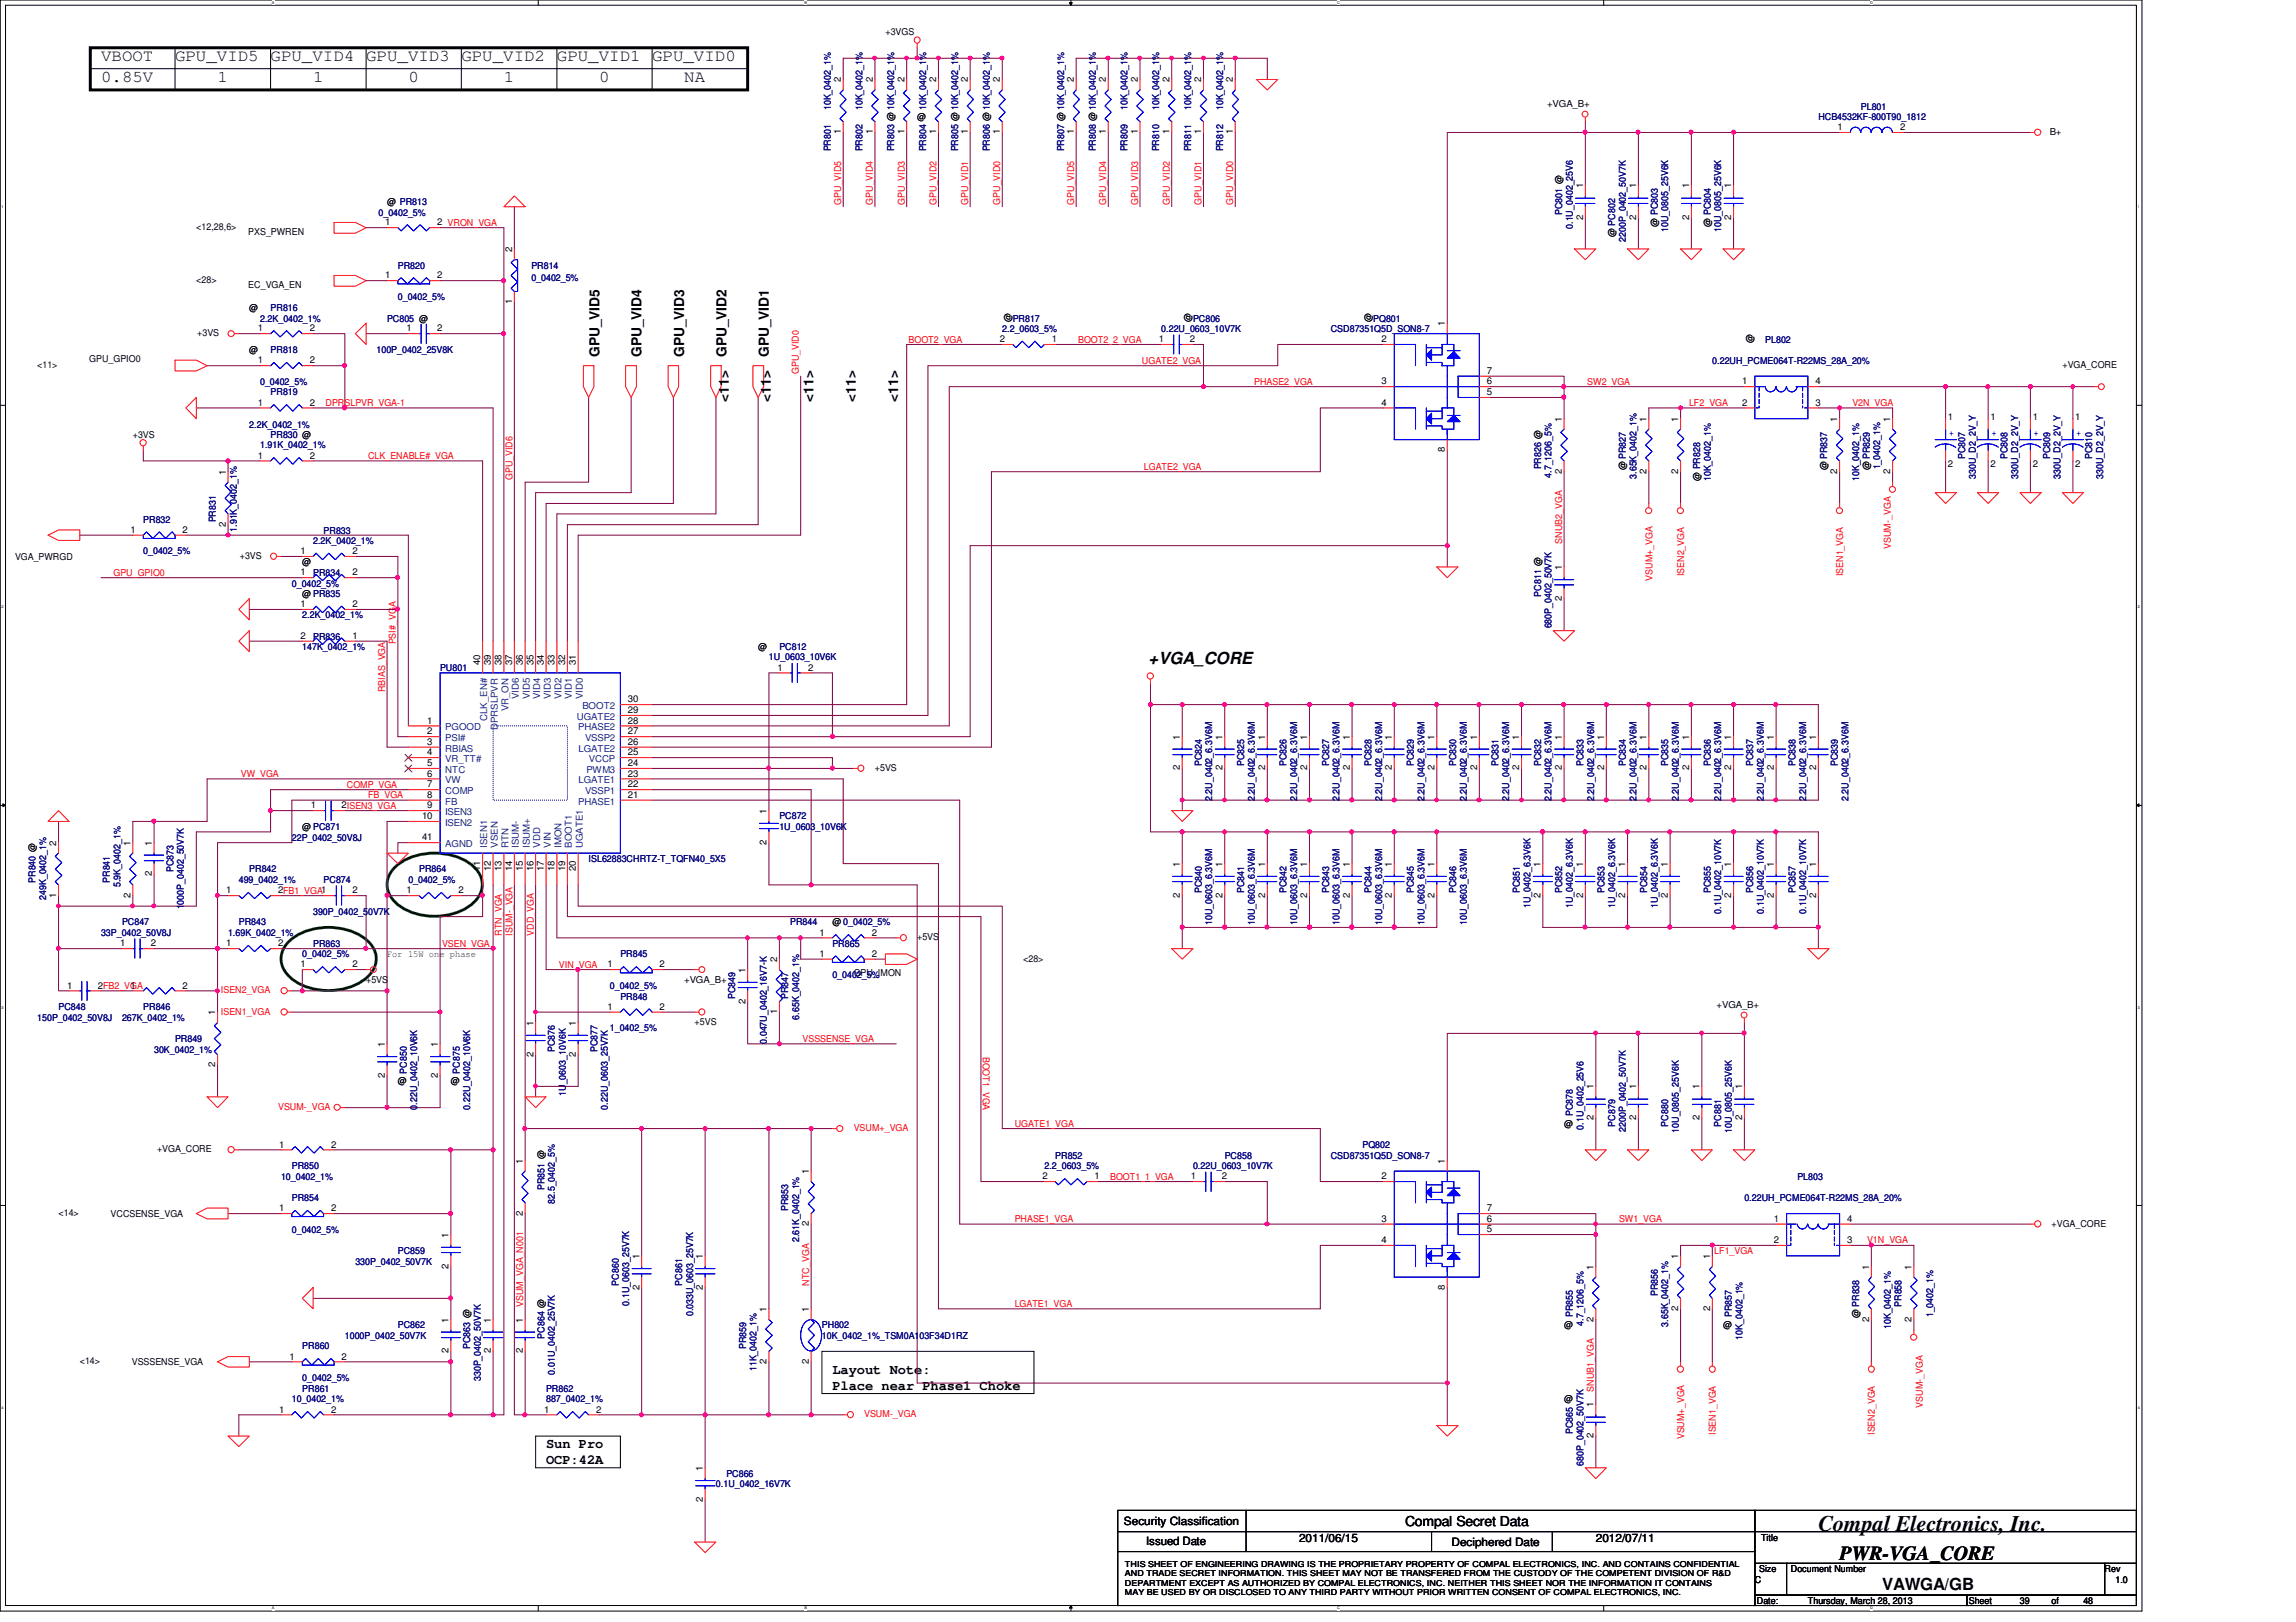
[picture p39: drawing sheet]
<svg xmlns="http://www.w3.org/2000/svg" width="297mm" height="210mm" viewBox="0 0 297 210" stroke-linecap="round" stroke-linejoin="round" font-family="sans-serif">
<defs><g id="words">
<text font-size="2.9" x="235.2" y="198.1">Compal Electronics, Inc.</text>
<text font-size="2.6" x="238" y="201.8">PWR-VGA_CORE</text>
<g font-size="2.2">
<text x="13.1" y="8">VBOOT</text>
<text x="13.1" y="10.7">0.85V</text>
<text x="22.6" y="8">GPU_VID5</text>
<text x="28.1" y="10.7">1</text>
<text x="35" y="8">GPU_VID4</text>
<text x="40.5" y="10.7">1</text>
<text x="47.4" y="8">GPU_VID3 GPU_VID2</text>
<text x="52.8" y="10.7">0</text>
<text x="65.2" y="10.7">1</text>
<text x="72" y="8">GPU_VID1 GPU_VID0</text>
<text x="77.5" y="10.7">0</text>
<text x="88.5" y="10.7">NA</text>
<text x="148.6" y="85.9">+VGA_CORE</text>
<text x="243.5" y="205.7">VAWGA/GB</text>
</g>
<g font-size="1.8">
<text x="77.6" y="46.2" transform="rotate(-90 77.6 46.2)">GPU_VID5</text>
<text x="83" y="46.2" transform="rotate(-90 83 46.2)">GPU_VID4</text>
<text x="88.5" y="46.2" transform="rotate(-90 88.5 46.2)">GPU_VID3</text>
<text x="94" y="46.2" transform="rotate(-90 94 46.2)">GPU_VID2</text>
<text x="99.5" y="46.2" transform="rotate(-90 99.5 46.2)">GPU_VID1</text>
<text x="94.3" y="52" transform="rotate(-90 94.3 52)">&lt;11&gt;</text>
<text x="99.7" y="52" transform="rotate(-90 99.7 52)">&lt;11&gt;</text>
<text x="105.2" y="52" transform="rotate(-90 105.2 52)">&lt;11&gt;</text>
<text x="110.7" y="52" transform="rotate(-90 110.7 52)">&lt;11&gt;</text>
<text x="116.2" y="52" transform="rotate(-90 116.2 52)">&lt;11&gt;</text>
<text x="107.7" y="177.8">Layout Note:</text>
<text x="107.7" y="179.8">Place near Phase1 Choke</text>
<text x="70.7" y="187.4">Sun Pro</text>
<text x="70.7" y="189.4">OCP:42A</text>
<text x="181.8" y="197.5">Compal Secret Data</text>
</g>
<g font-size="1.5">
<text x="145.4" y="197.4">Security Classification</text>
<text x="148.3" y="199.9">Issued Date</text>
<text x="168.1" y="199.6">2011/06/15</text>
<text x="187.8" y="200.1">Deciphered Date</text>
<text x="206.5" y="199.6">2012/07/11</text>
</g>
<g font-size="1.2">
<text x="114.6" y="4.6">+3VGS</text>
<text x="108.8" y="10.7" transform="rotate(-90 108.8 10.7)">2</text>
<text x="112.9" y="10.7" transform="rotate(-90 112.9 10.7)">2</text>
<text x="117" y="10.7" transform="rotate(-90 117 10.7)">2</text>
<text x="121.1" y="10.7" transform="rotate(-90 121.1 10.7)">2</text>
<text x="125.2" y="10.7" transform="rotate(-90 125.2 10.7)">2</text>
<text x="129.4" y="10.7" transform="rotate(-90 129.4 10.7)">2</text>
<text x="138.9" y="10.7" transform="rotate(-90 138.9 10.7)">2</text>
<text x="143.1" y="10.7" transform="rotate(-90 143.1 10.7)">2</text>
<text x="147.2" y="10.7" transform="rotate(-90 147.2 10.7)">2</text>
<text x="151.3" y="10.7" transform="rotate(-90 151.3 10.7)">2</text>
<text x="155.4" y="10.7" transform="rotate(-90 155.4 10.7)">2</text>
<text x="159.5" y="10.7" transform="rotate(-90 159.5 10.7)">2</text>
<text x="108.8" y="17.4" transform="rotate(-90 108.8 17.4)">1</text>
<text x="112.9" y="17.4" transform="rotate(-90 112.9 17.4)">1</text>
<text x="117" y="17.4" transform="rotate(-90 117 17.4)">1</text>
<text x="118.7" y="15.5">@</text>
<text x="121.1" y="17.4" transform="rotate(-90 121.1 17.4)">1</text>
<text x="125.2" y="17.4" transform="rotate(-90 125.2 17.4)">1</text>
<text x="129.4" y="17.4" transform="rotate(-90 129.4 17.4)">1</text>
<text x="138.9" y="17.4" transform="rotate(-90 138.9 17.4)">1</text>
<text x="143.1" y="17.4" transform="rotate(-90 143.1 17.4)">1</text>
<text x="147.2" y="17.4" transform="rotate(-90 147.2 17.4)">1</text>
<text x="151.3" y="17.4" transform="rotate(-90 151.3 17.4)">1</text>
<text x="155.4" y="17.4" transform="rotate(-90 155.4 17.4)">1</text>
<text x="159.5" y="17.4" transform="rotate(-90 159.5 17.4)">1</text>
<text x="200.1" y="13.9">+VGA_B+</text>
<text x="237.7" y="16.8">1</text>
<text x="245.8" y="16.8">2</text>
<text x="265.2" y="17.4">B+</text>
<text x="25.4" y="29.8">&lt;12,28,6&gt;</text>
<text x="49.8" y="29.2">1</text>
<text x="50.1" y="26.5">@ PR813</text>
<text x="56.6" y="29.2">2 VRON_VGA</text>
<text x="204.8" y="28.4" transform="rotate(-90 204.8 28.4)">2</text>
<text x="204.8" y="24.4" transform="rotate(-90 204.8 24.4)">1</text>
<text x="211.7" y="28.4" transform="rotate(-90 211.7 28.4)">2</text>
<text x="211.7" y="24.4" transform="rotate(-90 211.7 24.4)">1</text>
<text x="214.5" y="29.3" transform="rotate(-90 214.5 29.3)">@ PC803</text>
<text x="218.5" y="28.4" transform="rotate(-90 218.5 28.4)">2</text>
<text x="218.5" y="24.4" transform="rotate(-90 218.5 24.4)">1</text>
<text x="221.3" y="29.3" transform="rotate(-90 221.3 29.3)">@ PC804</text>
<text x="224" y="28.4" transform="rotate(-90 224 28.4)">2</text>
<text x="224" y="24.4" transform="rotate(-90 224 24.4)">1</text>
<text x="32.1" y="30.4">PXS_PWREN</text>
<text x="66.2" y="32.6" transform="rotate(-90 66.2 32.6)">2</text>
<text x="209" y="30.7" transform="rotate(-90 209 30.7)">@ PC802</text>
<text x="25.4" y="36.7">&lt;28&gt;</text>
<text x="32.1" y="37.2">EC_VGA_EN</text>
<text x="32.3" y="40.2">@</text>
<text x="49.8" y="36">1</text>
<text x="56.6" y="36">2</text>
<text x="66.2" y="39.4" transform="rotate(-90 66.2 39.4)">1</text>
<text x="130.8" y="41.7" transform="rotate(-90 130.8 41.7)">@</text>
<text x="154.1" y="41.7" transform="rotate(-90 154.1 41.7)">@</text>
<text x="177.4" y="41.7" transform="rotate(-90 177.4 41.7)">@</text>
<text x="4.8" y="47.6">&lt;11&gt;</text>
<text x="11.6" y="46.8">GPU_GPIO0</text>
<text x="25.5" y="43.5">+3VS</text>
<text x="32.3" y="45.7">@</text>
<text x="33.4" y="42.9">1</text>
<text x="33.4" y="47">1</text>
<text x="40.1" y="42.9">2</text>
<text x="40.1" y="47">2</text>
<text x="52.6" y="42.9">1</text>
<text x="56.6" y="42.9">2</text>
<text x="129.4" y="44.3">2</text>
<text x="136.1" y="44.3">1</text>
<text x="149.9" y="44.3">1</text>
<text x="153.9" y="44.3">2</text>
<text x="178.7" y="44.3">2</text>
<text x="186.9" y="42.2" transform="rotate(-90 186.9 42.2)">1</text>
<text x="226.8" y="44.4" transform="rotate(-90 226.8 44.4)">@</text>
<text x="266.8" y="47.6">+VGA_CORE</text>
<text x="33.4" y="52.5">1</text>
<text x="40.1" y="52.5">2</text>
<text x="178.7" y="52.5">4</text>
<text x="178.7" y="49.7">3</text>
<text x="192.4" y="51.1">5</text>
<text x="192.4" y="49.7">6</text>
<text x="192.4" y="48.4">7</text>
<text x="225.4" y="49.7">1</text>
<text x="225.4" y="52.5">2</text>
<text x="234.9" y="52.5">3</text>
<text x="234.9" y="49.7">4</text>
<text x="17.2" y="56.7">+3VS</text>
<text x="33.4" y="59.4">1</text>
<text x="40.1" y="59.4">2</text>
<text x="186.9" y="58.5" transform="rotate(-90 186.9 58.5)">8</text>
<text x="202.1" y="54.6" transform="rotate(-90 202.1 54.6)">1</text>
<text x="213" y="54.6" transform="rotate(-90 213 54.6)">1</text>
<text x="217.1" y="54.6" transform="rotate(-90 217.1 54.6)">1</text>
<text x="237.7" y="54.6" transform="rotate(-90 237.7 54.6)">1</text>
<text x="244.6" y="54.6" transform="rotate(-90 244.6 54.6)">1</text>
<text x="252" y="54.3">1</text>
<text x="257.5" y="54.3">1</text>
<text x="263" y="54.3">1</text>
<text x="268.5" y="54.3">1</text>
<text x="29.2" y="61.4" transform="rotate(-90 29.2 61.4)">1</text>
<text x="202.1" y="61.3" transform="rotate(-90 202.1 61.3)">2</text>
<text x="210.4" y="60.9" transform="rotate(-90 210.4 60.9)">@ PR827</text>
<text x="213" y="61.3" transform="rotate(-90 213 61.3)">2</text>
<text x="217.1" y="61.3" transform="rotate(-90 217.1 61.3)">2</text>
<text x="220" y="62.3" transform="rotate(-90 220 62.3)">@ PR828</text>
<text x="236.4" y="60.9" transform="rotate(-90 236.4 60.9)">@ PR837</text>
<text x="237.7" y="61.3" transform="rotate(-90 237.7 61.3)">2</text>
<text x="241.9" y="60.9" transform="rotate(-90 241.9 60.9)">@ PR829</text>
<text x="244.6" y="61.3" transform="rotate(-90 244.6 61.3)">2</text>
<text x="252" y="60.4">2</text>
<text x="257.5" y="60.4">2</text>
<text x="263" y="60.4">2</text>
<text x="268.5" y="60.4">2</text>
<text x="16.9" y="69">1</text>
<text x="23.6" y="69">2</text>
<text x="29.2" y="68.2" transform="rotate(-90 29.2 68.2)">2</text>
<text x="38.9" y="71.7">1</text>
<text x="45.6" y="71.7">2</text>
<text x="1.9" y="72.5">VGA_PWRGD</text>
<text x="31" y="72.3">+3VS</text>
<text x="38.9" y="74.5">1</text>
<text x="39.1" y="77.3">@ PR835</text>
<text x="39.1" y="73.2">@</text>
<text x="45.6" y="74.5">2</text>
<text x="202.1" y="77.8" transform="rotate(-90 202.1 77.8)">2</text>
<text x="202.1" y="73.8" transform="rotate(-90 202.1 73.8)">1</text>
<text x="38.9" y="78.6">1</text>
<text x="38.9" y="82.7">2</text>
<text x="45.6" y="78.6">2</text>
<text x="45.6" y="82.7">1</text>
<text x="62.1" y="86.1" transform="rotate(-90 62.1 86.1)">40</text>
<text x="63.5" y="86.1" transform="rotate(-90 63.5 86.1)">39</text>
<text x="64.9" y="86.1" transform="rotate(-90 64.9 86.1)">38</text>
<text x="66.2" y="86.1" transform="rotate(-90 66.2 86.1)">37</text>
<text x="67.6" y="86.1" transform="rotate(-90 67.6 86.1)">36</text>
<text x="69" y="86.1" transform="rotate(-90 69 86.1)">35</text>
<text x="70.4" y="86.1" transform="rotate(-90 70.4 86.1)">34</text>
<text x="71.8" y="86.1" transform="rotate(-90 71.8 86.1)">33</text>
<text x="73.1" y="86.1" transform="rotate(-90 73.1 86.1)">32</text>
<text x="74.5" y="86.1" transform="rotate(-90 74.5 86.1)">31</text>
<text x="98.1" y="84.1">@</text>
<text x="100.6" y="86.8">1</text>
<text x="104.6" y="86.8">2</text>
<text x="55.3" y="93.6">1</text>
<text x="55.3" y="95">2</text>
<text x="81.2" y="95">27</text>
<text x="81.2" y="93.6">28</text>
<text x="81.2" y="90.9">30</text>
<text x="81.2" y="92.3">29</text>
<text x="152.7" y="95.7" transform="rotate(-90 152.7 95.7)">1</text>
<text x="158.2" y="95.7" transform="rotate(-90 158.2 95.7)">1</text>
<text x="163.7" y="95.7" transform="rotate(-90 163.7 95.7)">1</text>
<text x="169.1" y="95.7" transform="rotate(-90 169.1 95.7)">1</text>
<text x="174.6" y="95.7" transform="rotate(-90 174.6 95.7)">1</text>
<text x="180.1" y="95.7" transform="rotate(-90 180.1 95.7)">1</text>
<text x="185.6" y="95.7" transform="rotate(-90 185.6 95.7)">1</text>
<text x="191.1" y="95.7" transform="rotate(-90 191.1 95.7)">1</text>
<text x="196.6" y="95.7" transform="rotate(-90 196.6 95.7)">1</text>
<text x="202.1" y="95.7" transform="rotate(-90 202.1 95.7)">1</text>
<text x="207.5" y="95.7" transform="rotate(-90 207.5 95.7)">1</text>
<text x="213" y="95.7" transform="rotate(-90 213 95.7)">1</text>
<text x="218.5" y="95.7" transform="rotate(-90 218.5 95.7)">1</text>
<text x="224" y="95.7" transform="rotate(-90 224 95.7)">1</text>
<text x="229.5" y="95.7" transform="rotate(-90 229.5 95.7)">1</text>
<text x="234.9" y="95.7" transform="rotate(-90 234.9 95.7)">1</text>
<text x="55.3" y="96.4">3</text>
<text x="55.3" y="97.7">4</text>
<text x="55.3" y="99.1">5</text>
<text x="55.3" y="100.5">6</text>
<text x="55.3" y="101.9">7</text>
<text x="81.2" y="101.9">22</text>
<text x="81.2" y="97.7">25</text>
<text x="81.2" y="100.5">23</text>
<text x="81.2" y="96.4">26</text>
<text x="81.2" y="99.1">24</text>
<text x="113.2" y="99.7">+5VS</text>
<text x="152.7" y="99.7" transform="rotate(-90 152.7 99.7)">2</text>
<text x="158.2" y="99.7" transform="rotate(-90 158.2 99.7)">2</text>
<text x="163.7" y="99.7" transform="rotate(-90 163.7 99.7)">2</text>
<text x="169.1" y="99.7" transform="rotate(-90 169.1 99.7)">2</text>
<text x="174.6" y="99.7" transform="rotate(-90 174.6 99.7)">2</text>
<text x="180.1" y="99.7" transform="rotate(-90 180.1 99.7)">2</text>
<text x="185.6" y="99.7" transform="rotate(-90 185.6 99.7)">2</text>
<text x="191.1" y="99.7" transform="rotate(-90 191.1 99.7)">2</text>
<text x="196.6" y="99.7" transform="rotate(-90 196.6 99.7)">2</text>
<text x="202.1" y="99.7" transform="rotate(-90 202.1 99.7)">2</text>
<text x="207.5" y="99.7" transform="rotate(-90 207.5 99.7)">2</text>
<text x="213" y="99.7" transform="rotate(-90 213 99.7)">2</text>
<text x="218.5" y="99.7" transform="rotate(-90 218.5 99.7)">2</text>
<text x="224" y="99.7" transform="rotate(-90 224 99.7)">2</text>
<text x="229.5" y="99.7" transform="rotate(-90 229.5 99.7)">2</text>
<text x="234.9" y="99.7" transform="rotate(-90 234.9 99.7)">2</text>
<text x="39.1" y="107.4">@ PC871</text>
<text x="40.2" y="104.6">1</text>
<text x="44.2" y="104.6">2ISEN3_VGA</text>
<text x="54.6" y="106">10</text>
<text x="55.3" y="103.3">8</text>
<text x="55.3" y="104.6">9</text>
<text x="81.2" y="103.3">21</text>
<text x="99.2" y="105.3" transform="rotate(-90 99.2 105.3)">1</text>
<text x="7.3" y="109.4" transform="rotate(-90 7.3 109.4)">2</text>
<text x="16.9" y="109.4" transform="rotate(-90 16.9 109.4)">1</text>
<text x="19.6" y="113.4" transform="rotate(-90 19.6 113.4)">2</text>
<text x="19.6" y="109.4" transform="rotate(-90 19.6 109.4)">1</text>
<text x="54.6" y="108.8">41</text>
<text x="62.1" y="112.7" transform="rotate(-90 62.1 112.7)">11</text>
<text x="63.5" y="112.7" transform="rotate(-90 63.5 112.7)">12</text>
<text x="64.9" y="112.7" transform="rotate(-90 64.9 112.7)">13</text>
<text x="66.2" y="112.7" transform="rotate(-90 66.2 112.7)">14</text>
<text x="67.6" y="112.7" transform="rotate(-90 67.6 112.7)">15</text>
<text x="69" y="112.7" transform="rotate(-90 69 112.7)">16</text>
<text x="70.4" y="112.7" transform="rotate(-90 70.4 112.7)">17</text>
<text x="71.8" y="112.7" transform="rotate(-90 71.8 112.7)">18</text>
<text x="73.1" y="112.7" transform="rotate(-90 73.1 112.7)">19</text>
<text x="74.5" y="112.7" transform="rotate(-90 74.5 112.7)">20</text>
<text x="99.2" y="109.3" transform="rotate(-90 99.2 109.3)">2</text>
<text x="152.7" y="112.2" transform="rotate(-90 152.7 112.2)">1</text>
<text x="158.2" y="112.2" transform="rotate(-90 158.2 112.2)">1</text>
<text x="163.7" y="112.2" transform="rotate(-90 163.7 112.2)">1</text>
<text x="169.1" y="112.2" transform="rotate(-90 169.1 112.2)">1</text>
<text x="174.6" y="112.2" transform="rotate(-90 174.6 112.2)">1</text>
<text x="180.1" y="112.2" transform="rotate(-90 180.1 112.2)">1</text>
<text x="185.6" y="112.2" transform="rotate(-90 185.6 112.2)">1</text>
<text x="199.3" y="112.2" transform="rotate(-90 199.3 112.2)">1</text>
<text x="204.8" y="112.2" transform="rotate(-90 204.8 112.2)">1</text>
<text x="210.3" y="112.2" transform="rotate(-90 210.3 112.2)">1</text>
<text x="215.8" y="112.2" transform="rotate(-90 215.8 112.2)">1</text>
<text x="224" y="112.2" transform="rotate(-90 224 112.2)">1</text>
<text x="229.5" y="112.2" transform="rotate(-90 229.5 112.2)">1</text>
<text x="234.9" y="112.2" transform="rotate(-90 234.9 112.2)">1</text>
<text x="7.3" y="116.2" transform="rotate(-90 7.3 116.2)">1</text>
<text x="16.9" y="116.2" transform="rotate(-90 16.9 116.2)">2</text>
<text x="29.2" y="115.6">1</text>
<text x="36" y="115.6">2FB1_VGA1</text>
<text x="45.6" y="115.6">2</text>
<text x="52.6" y="115.6">1</text>
<text x="59.3" y="115.6">2</text>
<text x="107.7" y="119.8">@ 0_0402_5%</text>
<text x="152.7" y="116.2" transform="rotate(-90 152.7 116.2)">2</text>
<text x="158.2" y="116.2" transform="rotate(-90 158.2 116.2)">2</text>
<text x="163.7" y="116.2" transform="rotate(-90 163.7 116.2)">2</text>
<text x="169.1" y="116.2" transform="rotate(-90 169.1 116.2)">2</text>
<text x="174.6" y="116.2" transform="rotate(-90 174.6 116.2)">2</text>
<text x="180.1" y="116.2" transform="rotate(-90 180.1 116.2)">2</text>
<text x="185.6" y="116.2" transform="rotate(-90 185.6 116.2)">2</text>
<text x="199.3" y="116.2" transform="rotate(-90 199.3 116.2)">2</text>
<text x="204.8" y="116.2" transform="rotate(-90 204.8 116.2)">2</text>
<text x="210.3" y="116.2" transform="rotate(-90 210.3 116.2)">2</text>
<text x="215.8" y="116.2" transform="rotate(-90 215.8 116.2)">2</text>
<text x="224" y="116.2" transform="rotate(-90 224 116.2)">2</text>
<text x="229.5" y="116.2" transform="rotate(-90 229.5 116.2)">2</text>
<text x="234.9" y="116.2" transform="rotate(-90 234.9 116.2)">2</text>
<text x="15.5" y="122.5">1</text>
<text x="19.5" y="122.5">2</text>
<text x="29.2" y="122.5">1</text>
<text x="36" y="122.5">2</text>
<text x="38.9" y="125.2">1</text>
<text x="45.6" y="125.2">2</text>
<text x="78.6" y="125.2">1</text>
<text x="85.3" y="125.2">2</text>
<text x="96.4" y="125.9" transform="rotate(-90 96.4 125.9)">1</text>
<text x="100.5" y="124.5" transform="rotate(-90 100.5 124.5)">2</text>
<text x="106" y="123.8">1</text>
<text x="106" y="121.1">1</text>
<text x="112.8" y="123.8">2</text>
<text x="112.8" y="121.1">2</text>
<text x="118.7" y="121.7">+5VS</text>
<text x="132.4" y="124.5">&lt;28&gt;</text>
<text x="8.7" y="127.9">1</text>
<text x="12.7" y="127.9">2FB2_VGA</text>
<text x="16.9" y="127.9">1</text>
<text x="23.6" y="127.9">2</text>
<text x="27.9" y="131.4" transform="rotate(-90 27.9 131.4)">1</text>
<text x="47.4" y="127.2">+5VS</text>
<text x="78.6" y="130.7">1</text>
<text x="85.3" y="130.7">2</text>
<text x="88.5" y="127.2">+VGA_B+</text>
<text x="96.4" y="129.9" transform="rotate(-90 96.4 129.9)">2</text>
<text x="100.5" y="131.3" transform="rotate(-90 100.5 131.3)">1</text>
<text x="110.4" y="126.4">GPU_IMON</text>
<text x="222.1" y="130.5">+VGA_B+</text>
<text x="49.8" y="135.5" transform="rotate(-90 49.8 135.5)">1</text>
<text x="56.6" y="135.5" transform="rotate(-90 56.6 135.5)">1</text>
<text x="69" y="136.7" transform="rotate(-90 69 136.7)">2</text>
<text x="69" y="132.8" transform="rotate(-90 69 132.8)">1</text>
<text x="74.5" y="136.7" transform="rotate(-90 74.5 136.7)">2</text>
<text x="74.5" y="132.8" transform="rotate(-90 74.5 132.8)">1</text>
<text x="89.9" y="132.7">+5VS</text>
<text x="27.9" y="138.1" transform="rotate(-90 27.9 138.1)">2</text>
<text x="49.8" y="139.5" transform="rotate(-90 49.8 139.5)">2</text>
<text x="51.5" y="140.3">@</text>
<text x="56.6" y="139.5" transform="rotate(-90 56.6 139.5)">2</text>
<text x="58.3" y="140.3">@</text>
<text x="206.2" y="141" transform="rotate(-90 206.2 141)">1</text>
<text x="211.7" y="141" transform="rotate(-90 211.7 141)">1</text>
<text x="219.9" y="141" transform="rotate(-90 219.9 141)">1</text>
<text x="225.4" y="141" transform="rotate(-90 225.4 141)">1</text>
<text x="20.3" y="149.1">+VGA_CORE</text>
<text x="36.1" y="148.5">1</text>
<text x="42.8" y="148.5">2</text>
<text x="202.3" y="145.8">@</text>
<text x="206.2" y="145" transform="rotate(-90 206.2 145)">2</text>
<text x="211.7" y="145" transform="rotate(-90 211.7 145)">2</text>
<text x="219.9" y="145" transform="rotate(-90 219.9 145)">2</text>
<text x="225.4" y="145" transform="rotate(-90 225.4 145)">2</text>
<text x="67.6" y="150.6" transform="rotate(-90 67.6 150.6)">1</text>
<text x="104.6" y="151.9" transform="rotate(-90 104.6 151.9)">1</text>
<text x="134.9" y="152.6">2</text>
<text x="141.6" y="152.6">1</text>
<text x="154" y="152.6">1</text>
<text x="158.1" y="152.6">2</text>
<text x="178.7" y="152.6">2</text>
<text x="186.9" y="150.6" transform="rotate(-90 186.9 150.6)">1</text>
<text x="7.6" y="157.4">&lt;14&gt;</text>
<text x="14.3" y="157.5">VCCSENSE_VGA</text>
<text x="36.1" y="156.8">1</text>
<text x="42.8" y="156.8">2</text>
<text x="58" y="160.2" transform="rotate(-90 58 160.2)">1</text>
<text x="67.6" y="157.3" transform="rotate(-90 67.6 157.3)">2</text>
<text x="104.6" y="158.7" transform="rotate(-90 104.6 158.7)">2</text>
<text x="178.7" y="160.9">4</text>
<text x="178.7" y="158.1">3</text>
<text x="192.4" y="159.5">5</text>
<text x="192.4" y="158.1">6</text>
<text x="192.4" y="156.8">7</text>
<text x="229.5" y="158.1">1</text>
<text x="229.5" y="160.9">2</text>
<text x="239" y="160.9">3</text>
<text x="239" y="158.1">4</text>
<text x="265.4" y="158.7">+VGA_CORE</text>
<text x="58" y="164.2" transform="rotate(-90 58 164.2)">2</text>
<text x="82.7" y="166.9" transform="rotate(-90 82.7 166.9)">2</text>
<text x="82.7" y="162.9" transform="rotate(-90 82.7 162.9)">1</text>
<text x="90.9" y="166.9" transform="rotate(-90 90.9 166.9)">2</text>
<text x="90.9" y="162.9" transform="rotate(-90 90.9 162.9)">1</text>
<text x="186.9" y="166.9" transform="rotate(-90 186.9 166.9)">8</text>
<text x="206.2" y="164.3" transform="rotate(-90 206.2 164.3)">1</text>
<text x="217.1" y="162.9" transform="rotate(-90 217.1 162.9)">1</text>
<text x="221.2" y="162.9" transform="rotate(-90 221.2 162.9)">1</text>
<text x="241.8" y="164.3" transform="rotate(-90 241.8 164.3)">1</text>
<text x="247.3" y="164.3" transform="rotate(-90 247.3 164.3)">1</text>
<text x="58" y="171.2" transform="rotate(-90 58 171.2)">1</text>
<text x="63.5" y="171.2" transform="rotate(-90 63.5 171.2)">1</text>
<text x="67.6" y="171.2" transform="rotate(-90 67.6 171.2)">1</text>
<text x="99.2" y="169.8" transform="rotate(-90 99.2 169.8)">1</text>
<text x="104.6" y="169.8" transform="rotate(-90 104.6 169.8)">1</text>
<text x="202.3" y="171.9">@</text>
<text x="206.2" y="171" transform="rotate(-90 206.2 171)">2</text>
<text x="217.1" y="169.7" transform="rotate(-90 217.1 169.7)">2</text>
<text x="221.2" y="169.7" transform="rotate(-90 221.2 169.7)">2</text>
<text x="222.9" y="171.9">@</text>
<text x="240.5" y="170.6" transform="rotate(-90 240.5 170.6)">@ PR838</text>
<text x="241.8" y="171" transform="rotate(-90 241.8 171)">2</text>
<text x="247.3" y="171" transform="rotate(-90 247.3 171)">2</text>
<text x="10.3" y="176.6">&lt;14&gt;</text>
<text x="17.1" y="176.7">VSSSENSE_VGA</text>
<text x="37.5" y="175.9">1</text>
<text x="44.2" y="175.9">2</text>
<text x="58" y="175.1" transform="rotate(-90 58 175.1)">2</text>
<text x="63.5" y="175.1" transform="rotate(-90 63.5 175.1)">2</text>
<text x="67.6" y="175.1" transform="rotate(-90 67.6 175.1)">2</text>
<text x="99.2" y="176.5" transform="rotate(-90 99.2 176.5)">2</text>
<text x="104.6" y="176.5" transform="rotate(-90 104.6 176.5)">2</text>
<text x="36.1" y="182.8">1</text>
<text x="42.8" y="182.8">2</text>
<text x="70.4" y="182.8">1</text>
<text x="77.1" y="182.8">2</text>
<text x="202.3" y="181.5">@</text>
<text x="206.2" y="182.1" transform="rotate(-90 206.2 182.1)">1</text>
<text x="90.9" y="190.4" transform="rotate(-90 90.9 190.4)">1</text>
<text x="206.2" y="186.1" transform="rotate(-90 206.2 186.1)">2</text>
<text x="90.9" y="194.4" transform="rotate(-90 90.9 194.4)">2</text>
<text x="227.6" y="203.5">Size</text>
<text x="227.8" y="199.5">Title</text>
<text x="231.7" y="203.5">Document Number</text>
<text x="272.3" y="203.5">Rev</text>
<text x="227" y="204.8">C</text>
<text x="227.3" y="207.6">Date:</text>
<text x="233.9" y="207.6">Thursday, March 28, 2013</text>
<text x="254.7" y="207.6">Sheet</text>
<text x="261.3" y="207.6">39</text>
<text x="265.4" y="207.6">of</text>
<text x="269.5" y="207.6">48</text>
<text x="273.7" y="204.8">1.0</text>
</g>
<g font-size="1.2" fill="#000080">
<text x="107.5" y="14.3" transform="rotate(-90 107.5 14.3)">10K_0402_1%</text>
<text x="111.6" y="14.3" transform="rotate(-90 111.6 14.3)">10K_0402_1%</text>
<text x="119.8" y="14.3" transform="rotate(-90 119.8 14.3)">10K_0402_1%</text>
<text x="145.9" y="14.3" transform="rotate(-90 145.9 14.3)">10K_0402_1%</text>
<text x="150" y="14.3" transform="rotate(-90 150 14.3)">10K_0402_1%</text>
<text x="154.1" y="14.3" transform="rotate(-90 154.1 14.3)">10K_0402_1%</text>
<text x="158.2" y="14.3" transform="rotate(-90 158.2 14.3)">10K_0402_1%</text>
<text x="235.2" y="15.5">HCB4532KF-800T90_1812</text>
<text x="240.7" y="14.2">PL801</text>
<text x="107.5" y="19.6" transform="rotate(-90 107.5 19.6)">PR801</text>
<text x="111.6" y="19.6" transform="rotate(-90 111.6 19.6)">PR802</text>
<text x="115.7" y="19.6" transform="rotate(-90 115.7 19.6)">PR803 @10K_0402_1%</text>
<text x="119.8" y="19.6" transform="rotate(-90 119.8 19.6)">PR804</text>
<text x="123.9" y="19.6" transform="rotate(-90 123.9 19.6)">PR805 @10K_0402_1%</text>
<text x="128.1" y="19.6" transform="rotate(-90 128.1 19.6)">PR806 @10K_0402_1%</text>
<text x="137.7" y="19.6" transform="rotate(-90 137.7 19.6)">PR807 @10K_0402_1%</text>
<text x="141.8" y="19.6" transform="rotate(-90 141.8 19.6)">PR808 @10K_0402_1%</text>
<text x="145.9" y="19.6" transform="rotate(-90 145.9 19.6)">PR809</text>
<text x="150" y="19.6" transform="rotate(-90 150 19.6)">PR810</text>
<text x="154.1" y="19.6" transform="rotate(-90 154.1 19.6)">PR811</text>
<text x="158.2" y="19.6" transform="rotate(-90 158.2 19.6)">PR812</text>
<text x="49" y="27.9">0_0402_5%</text>
<text x="202.1" y="27.9" transform="rotate(-90 202.1 27.9)">PC801 @</text>
<text x="203.5" y="29.6" transform="rotate(-90 203.5 29.6)">0.1U_0402_25V6</text>
<text x="51.5" y="34.8">PR820</text>
<text x="68.7" y="34.8">PR814</text>
<text x="210.4" y="31.3" transform="rotate(-90 210.4 31.3)">2200P_0402_50V7K</text>
<text x="215.8" y="30" transform="rotate(-90 215.8 30)">10U_0805_25V6K</text>
<text x="222.7" y="30" transform="rotate(-90 222.7 30)">10U_0805_25V6K</text>
<text x="33.7" y="41.6">2.2K_0402_1%</text>
<text x="35" y="40.2">PR816</text>
<text x="50.1" y="41.6">PC805 @</text>
<text x="51.5" y="38.9">0_0402_5%</text>
<text x="68.7" y="36.4">0_0402_5%</text>
<text x="131" y="41.6">PR817</text>
<text x="154.3" y="41.6">PC806</text>
<text x="177.7" y="41.6">PQ801</text>
<text x="35" y="45.7">PR818</text>
<text x="48.7" y="45.7">100P_0402_25V8K</text>
<text x="129.7" y="43">2.2_0603_5%</text>
<text x="150.2" y="43">0.22U_0603_10V7K</text>
<text x="172.2" y="43">CSD87351Q5D_SON8-7</text>
<text x="221.5" y="47.1">0.22UH_PCME064T-R22MS_28A_20%</text>
<text x="228.4" y="44.3">PL802</text>
<text x="33.7" y="49.8">0_0402_5%</text>
<text x="35" y="51.2">PR819</text>
<text x="32.3" y="55.3">2.2K_0402_1%</text>
<text x="33.7" y="58">1.91K_0402_1%</text>
<text x="35" y="56.7">PR830 @</text>
<text x="254.3" y="59.4" transform="rotate(-90 254.3 59.4)">PC807</text>
<text x="259.7" y="59.4" transform="rotate(-90 259.7 59.4)">PC808</text>
<text x="265.2" y="59.4" transform="rotate(-90 265.2 59.4)">PC809</text>
<text x="270.7" y="59.4" transform="rotate(-90 270.7 59.4)">PC810</text>
<text x="199.4" y="60.7" transform="rotate(-90 199.4 60.7)">PR826 @</text>
<text x="200.7" y="61.8" transform="rotate(-90 200.7 61.8)">4.7_1206_5%</text>
<text x="211.7" y="62" transform="rotate(-90 211.7 62)">3.65K_0402_1%</text>
<text x="221.3" y="62.3" transform="rotate(-90 221.3 62.3)">10K_0402_1%</text>
<text x="240.5" y="62.3" transform="rotate(-90 240.5 62.3)">10K_0402_1%</text>
<text x="243.2" y="60.7" transform="rotate(-90 243.2 60.7)">1_0402_1%</text>
<text x="255.6" y="62" transform="rotate(-90 255.6 62)">330U_D2_2V_Y</text>
<text x="261.1" y="62" transform="rotate(-90 261.1 62)">330U_D2_2V_Y</text>
<text x="266.6" y="62" transform="rotate(-90 266.6 62)">330U_D2_2V_Y</text>
<text x="272.1" y="62" transform="rotate(-90 272.1 62)">330U_D2_2V_Y</text>
<text x="18.5" y="67.6">PR832</text>
<text x="18.5" y="71.8">0_0402_5%</text>
<text x="27.9" y="67.6" transform="rotate(-90 27.9 67.6)">PR831</text>
<text x="30.6" y="68.8" transform="rotate(-90 30.6 68.8)">1.91K_0402_1%</text>
<text x="40.5" y="70.4">2.2K_0402_1%</text>
<text x="41.9" y="69">PR833</text>
<text x="37.8" y="75.9">0_0402_5%</text>
<text x="40.5" y="74.5">PR834</text>
<text x="199.4" y="77.2" transform="rotate(-90 199.4 77.2)">PC811 @</text>
<text x="39.1" y="80">2.2K_0402_1%</text>
<text x="40.5" y="82.8">PR836</text>
<text x="200.7" y="81.3" transform="rotate(-90 200.7 81.3)">680P_0402_50V7K</text>
<text x="39.1" y="84.1">147K_0402_1%</text>
<text x="56.9" y="86.9">PU801</text>
<text x="99.5" y="85.5">1U_0603_10V6K</text>
<text x="100.8" y="84.1">PC812</text>
<text x="155.5" y="99.1" transform="rotate(-90 155.5 99.1)">PC824</text>
<text x="160.9" y="99.1" transform="rotate(-90 160.9 99.1)">PC825</text>
<text x="166.5" y="99.1" transform="rotate(-90 166.5 99.1)">PC826</text>
<text x="172" y="99.1" transform="rotate(-90 172 99.1)">PC827</text>
<text x="177.4" y="99.1" transform="rotate(-90 177.4 99.1)">PC828</text>
<text x="182.9" y="99.1" transform="rotate(-90 182.9 99.1)">PC829</text>
<text x="188.4" y="99.1" transform="rotate(-90 188.4 99.1)">PC830</text>
<text x="193.9" y="99.1" transform="rotate(-90 193.9 99.1)">PC831</text>
<text x="199.4" y="99.1" transform="rotate(-90 199.4 99.1)">PC832</text>
<text x="204.8" y="99.1" transform="rotate(-90 204.8 99.1)">PC833</text>
<text x="210.4" y="99.1" transform="rotate(-90 210.4 99.1)">PC834</text>
<text x="215.8" y="99.1" transform="rotate(-90 215.8 99.1)">PC835</text>
<text x="221.3" y="99.1" transform="rotate(-90 221.3 99.1)">PC836</text>
<text x="226.8" y="99.1" transform="rotate(-90 226.8 99.1)">PC837</text>
<text x="232.3" y="99.1" transform="rotate(-90 232.3 99.1)">PC838</text>
<text x="237.8" y="99.1" transform="rotate(-90 237.8 99.1)">PC839</text>
<text x="100.8" y="106">PC872</text>
<text x="100.8" y="107.4">1U_0603_10V6K</text>
<text x="156.8" y="103.7" transform="rotate(-90 156.8 103.7)">2.2U_0402_6.3V6M</text>
<text x="162.3" y="103.7" transform="rotate(-90 162.3 103.7)">2.2U_0402_6.3V6M</text>
<text x="167.8" y="103.7" transform="rotate(-90 167.8 103.7)">2.2U_0402_6.3V6M</text>
<text x="173.3" y="103.7" transform="rotate(-90 173.3 103.7)">2.2U_0402_6.3V6M</text>
<text x="178.8" y="103.7" transform="rotate(-90 178.8 103.7)">2.2U_0402_6.3V6M</text>
<text x="184.3" y="103.7" transform="rotate(-90 184.3 103.7)">2.2U_0402_6.3V6M</text>
<text x="189.8" y="103.7" transform="rotate(-90 189.8 103.7)">2.2U_0402_6.3V6M</text>
<text x="195.2" y="103.7" transform="rotate(-90 195.2 103.7)">2.2U_0402_6.3V6M</text>
<text x="200.7" y="103.7" transform="rotate(-90 200.7 103.7)">2.2U_0402_6.3V6M</text>
<text x="206.2" y="103.7" transform="rotate(-90 206.2 103.7)">2.2U_0402_6.3V6M</text>
<text x="211.7" y="103.7" transform="rotate(-90 211.7 103.7)">2.2U_0402_6.3V6M</text>
<text x="217.2" y="103.7" transform="rotate(-90 217.2 103.7)">2.2U_0402_6.3V6M</text>
<text x="222.7" y="103.7" transform="rotate(-90 222.7 103.7)">2.2U_0402_6.3V6M</text>
<text x="228.2" y="103.7" transform="rotate(-90 228.2 103.7)">2.2U_0402_6.3V6M</text>
<text x="233.7" y="103.7" transform="rotate(-90 233.7 103.7)">2.2U_0402_6.3V6M</text>
<text x="239.1" y="103.7" transform="rotate(-90 239.1 103.7)">2.2U_0402_6.3V6M</text>
<text x="22.4" y="112.9" transform="rotate(-90 22.4 112.9)">PC873</text>
<text x="32.3" y="112.9">PR842</text>
<text x="37.8" y="108.8">22P_0402_50V8J</text>
<text x="54.2" y="112.9">PR864</text>
<text x="76.2" y="111.5">ISL62883CHRTZ-T_TQFN40_5X5</text>
<text x="4.6" y="114.3" transform="rotate(-90 4.6 114.3)">PR840 @</text>
<text x="6" y="116.5" transform="rotate(-90 6 116.5)">249K_0402_1%</text>
<text x="14.2" y="114.3" transform="rotate(-90 14.2 114.3)">PR841</text>
<text x="15.6" y="114.8" transform="rotate(-90 15.6 114.8)">5.9K_0402_1%</text>
<text x="15.8" y="119.8">PC847</text>
<text x="23.8" y="117.7" transform="rotate(-90 23.8 117.7)">1000P_0402_50V7K</text>
<text x="30.9" y="114.3">499_0402_1%</text>
<text x="30.9" y="119.8">PR843</text>
<text x="40.5" y="118.4">390P_0402_50V7K</text>
<text x="41.9" y="114.3">PC874</text>
<text x="52.8" y="114.3">0_0402_5%</text>
<text x="102.2" y="119.8">PR844</text>
<text x="155.5" y="115.6" transform="rotate(-90 155.5 115.6)">PC840</text>
<text x="156.8" y="119.7" transform="rotate(-90 156.8 119.7)">10U_0603_6.3V6M</text>
<text x="160.9" y="115.6" transform="rotate(-90 160.9 115.6)">PC841</text>
<text x="162.3" y="119.7" transform="rotate(-90 162.3 119.7)">10U_0603_6.3V6M</text>
<text x="166.5" y="115.6" transform="rotate(-90 166.5 115.6)">PC842</text>
<text x="167.8" y="119.7" transform="rotate(-90 167.8 119.7)">10U_0603_6.3V6M</text>
<text x="172" y="115.6" transform="rotate(-90 172 115.6)">PC843</text>
<text x="173.3" y="119.7" transform="rotate(-90 173.3 119.7)">10U_0603_6.3V6M</text>
<text x="177.4" y="115.6" transform="rotate(-90 177.4 115.6)">PC844</text>
<text x="178.8" y="119.7" transform="rotate(-90 178.8 119.7)">10U_0603_6.3V6M</text>
<text x="182.9" y="115.6" transform="rotate(-90 182.9 115.6)">PC845</text>
<text x="184.3" y="119.7" transform="rotate(-90 184.3 119.7)">10U_0603_6.3V6M</text>
<text x="188.4" y="115.6" transform="rotate(-90 188.4 115.6)">PC846</text>
<text x="189.8" y="119.7" transform="rotate(-90 189.8 119.7)">10U_0603_6.3V6M</text>
<text x="196.6" y="115.6" transform="rotate(-90 196.6 115.6)">PC851</text>
<text x="198" y="117.5" transform="rotate(-90 198 117.5)">1U_0402_6.3V6K</text>
<text x="202.1" y="115.6" transform="rotate(-90 202.1 115.6)">PC852</text>
<text x="203.5" y="117.5" transform="rotate(-90 203.5 117.5)">1U_0402_6.3V6K</text>
<text x="207.6" y="115.6" transform="rotate(-90 207.6 115.6)">PC853</text>
<text x="209" y="117.5" transform="rotate(-90 209 117.5)">1U_0402_6.3V6K</text>
<text x="213.1" y="115.6" transform="rotate(-90 213.1 115.6)">PC854</text>
<text x="214.5" y="117.5" transform="rotate(-90 214.5 117.5)">1U_0402_6.3V6K</text>
<text x="221.3" y="115.6" transform="rotate(-90 221.3 115.6)">PC855</text>
<text x="222.7" y="118.2" transform="rotate(-90 222.7 118.2)">0.1U_0402_10V7K</text>
<text x="226.8" y="115.6" transform="rotate(-90 226.8 115.6)">PC856</text>
<text x="228.2" y="118.2" transform="rotate(-90 228.2 118.2)">0.1U_0402_10V7K</text>
<text x="232.3" y="115.6" transform="rotate(-90 232.3 115.6)">PC857</text>
<text x="233.7" y="118.2" transform="rotate(-90 233.7 118.2)">0.1U_0402_10V7K</text>
<text x="13.1" y="121.2">33P_0402_50V8J</text>
<text x="29.5" y="121.2">1.69K_0402_1%</text>
<text x="39.1" y="123.9">0_0402_5%</text>
<text x="40.5" y="122.5">PR863</text>
<text x="80.3" y="123.9">PR845</text>
<text x="107.7" y="122.5">PR865</text>
<text x="7.6" y="130.8">PC848</text>
<text x="18.5" y="130.8">PR846</text>
<text x="78.9" y="128">0_0402_5%</text>
<text x="80.3" y="129.4">PR848</text>
<text x="95.1" y="129.3" transform="rotate(-90 95.1 129.3)">PC849</text>
<text x="102" y="129.3" transform="rotate(-90 102 129.3)">PR847</text>
<text x="103.4" y="132" transform="rotate(-90 103.4 132)">6.65K_0402_1%</text>
<text x="107.7" y="126.6">0_0402_5%</text>
<text x="4.8" y="132.1">150P_0402_50V8J</text>
<text x="15.8" y="132.1">267K_0402_1%</text>
<text x="19.9" y="136.2">30K_0402_1%</text>
<text x="22.6" y="134.9">PR849</text>
<text x="71.8" y="136.2" transform="rotate(-90 71.8 136.2)">PC876</text>
<text x="77.3" y="136.2" transform="rotate(-90 77.3 136.2)">PC877</text>
<text x="78.9" y="133.5">1_0402_5%</text>
<text x="99.2" y="135.1" transform="rotate(-90 99.2 135.1)">0.047U_0402_16V7-K</text>
<text x="52.6" y="138.9" transform="rotate(-90 52.6 138.9)">PC850</text>
<text x="54" y="143.6" transform="rotate(-90 54 143.6)">0.22U_0402_10V6K</text>
<text x="59.5" y="138.9" transform="rotate(-90 59.5 138.9)">PC875</text>
<text x="60.8" y="143.6" transform="rotate(-90 60.8 143.6)">0.22U_0402_10V6K</text>
<text x="73.2" y="141.8" transform="rotate(-90 73.2 141.8)">1U_0603_10V6K</text>
<text x="78.7" y="143.6" transform="rotate(-90 78.7 143.6)">0.22U_0603_25V7K</text>
<text x="136.5" y="149.9">PR852</text>
<text x="158.5" y="149.9">PC858</text>
<text x="172.2" y="149.9">CSD87351Q5D_SON8-7</text>
<text x="176.3" y="148.6">PQ802</text>
<text x="203.5" y="144.4" transform="rotate(-90 203.5 144.4)">PC878</text>
<text x="204.8" y="146.2" transform="rotate(-90 204.8 146.2)">0.1U_0402_25V6</text>
<text x="209" y="145.8" transform="rotate(-90 209 145.8)">PC879</text>
<text x="210.4" y="146.5" transform="rotate(-90 210.4 146.5)">2200P_0402_50V7K</text>
<text x="215.8" y="145.8" transform="rotate(-90 215.8 145.8)">PC880</text>
<text x="217.2" y="146.6" transform="rotate(-90 217.2 146.6)">10U_0805_25V6K</text>
<text x="222.7" y="145.8" transform="rotate(-90 222.7 145.8)">PC881</text>
<text x="224.1" y="146.6" transform="rotate(-90 224.1 146.6)">10U_0805_25V6K</text>
<text x="36.4" y="152.7">10_0402_1%</text>
<text x="37.8" y="151.3">PR850</text>
<text x="37.8" y="155.4">PR854</text>
<text x="70.4" y="154" transform="rotate(-90 70.4 154)">PR851 @</text>
<text x="71.8" y="155.8" transform="rotate(-90 71.8 155.8)">82.5_0402_5%</text>
<text x="135.1" y="151.3">2.2_0603_5%</text>
<text x="154.3" y="151.3">0.22U_0603_10V7K</text>
<text x="225.7" y="155.4">0.22UH_PCME064T-R22MS_28A_20%</text>
<text x="232.5" y="152.7">PL803</text>
<text x="37.8" y="159.6">0_0402_5%</text>
<text x="102" y="156.8" transform="rotate(-90 102 156.8)">PR853</text>
<text x="103.4" y="160.7" transform="rotate(-90 103.4 160.7)">2.61K_0402_1%</text>
<text x="46" y="163.7">330P_0402_50V7K</text>
<text x="51.5" y="162.3">PC859</text>
<text x="80" y="166.4" transform="rotate(-90 80 166.4)">PC860</text>
<text x="88.3" y="166.4" transform="rotate(-90 88.3 166.4)">PC861</text>
<text x="214.5" y="167.7" transform="rotate(-90 214.5 167.7)">PR856</text>
<text x="44.6" y="173.3">1000P_0402_50V7K</text>
<text x="51.5" y="171.9">PC862</text>
<text x="70.4" y="173.2" transform="rotate(-90 70.4 173.2)">PC864 @</text>
<text x="81.4" y="169" transform="rotate(-90 81.4 169)">0.1U_0603_25V7K</text>
<text x="89.7" y="170.3" transform="rotate(-90 89.7 170.3)">0.033U_0603_25V7K</text>
<text x="106.3" y="171.9">PH802</text>
<text x="106.3" y="173.3">10K_0402_1%_TSM0A103F34D1RZ</text>
<text x="203.5" y="170.5" transform="rotate(-90 203.5 170.5)">PR855</text>
<text x="204.8" y="171.6" transform="rotate(-90 204.8 171.6)">4.7_1206_5%</text>
<text x="215.8" y="171.7" transform="rotate(-90 215.8 171.7)">3.65K_0402_1%</text>
<text x="224.1" y="170.5" transform="rotate(-90 224.1 170.5)">PR857</text>
<text x="225.4" y="173.4" transform="rotate(-90 225.4 173.4)">10K_0402_1%</text>
<text x="244.6" y="172" transform="rotate(-90 244.6 172)">10K_0402_1%</text>
<text x="246" y="169.1" transform="rotate(-90 246 169.1)">PR858</text>
<text x="250.1" y="170.5" transform="rotate(-90 250.1 170.5)">1_0402_1%</text>
<text x="39.1" y="174.6">PR860</text>
<text x="39.1" y="178.8">0_0402_5%</text>
<text x="60.8" y="174.6" transform="rotate(-90 60.8 174.6)">PC863 @</text>
<text x="62.2" y="178.7" transform="rotate(-90 62.2 178.7)">330P_0402_50V7K</text>
<text x="71.8" y="177.9" transform="rotate(-90 71.8 177.9)">0.01U_0402_25V7K</text>
<text x="96.5" y="174.6" transform="rotate(-90 96.5 174.6)">PR859</text>
<text x="97.9" y="177.5" transform="rotate(-90 97.9 177.5)">11K_0402_1%</text>
<text x="37.8" y="181.5">10_0402_1%</text>
<text x="39.1" y="180.1">PR861</text>
<text x="70.7" y="180.1">PR862</text>
<text x="70.7" y="181.5">887_0402_1%</text>
<text x="203.5" y="185.6" transform="rotate(-90 203.5 185.6)">PC865</text>
<text x="94" y="191.1">PC866</text>
<text x="204.8" y="189.7" transform="rotate(-90 204.8 189.7)">680P_0402_50V7K</text>
<text x="92.6" y="192.5">0.1U_0402_16V7K</text>
</g>
<g font-size="1.2" fill="#f00">
<text x="108.8" y="26.5" transform="rotate(-90 108.8 26.5)">GPU_VID5</text>
<text x="112.9" y="26.5" transform="rotate(-90 112.9 26.5)">GPU_VID4</text>
<text x="117" y="26.5" transform="rotate(-90 117 26.5)">GPU_VID3</text>
<text x="121.2" y="26.5" transform="rotate(-90 121.2 26.5)">GPU_VID2</text>
<text x="125.3" y="26.5" transform="rotate(-90 125.3 26.5)">GPU_VID1</text>
<text x="129.4" y="26.5" transform="rotate(-90 129.4 26.5)">GPU_VID0</text>
<text x="139" y="26.5" transform="rotate(-90 139 26.5)">GPU_VID5</text>
<text x="143.1" y="26.5" transform="rotate(-90 143.1 26.5)">GPU_VID4</text>
<text x="147.2" y="26.5" transform="rotate(-90 147.2 26.5)">GPU_VID3</text>
<text x="151.3" y="26.5" transform="rotate(-90 151.3 26.5)">GPU_VID2</text>
<text x="155.4" y="26.5" transform="rotate(-90 155.4 26.5)">GPU_VID1</text>
<text x="159.6" y="26.5" transform="rotate(-90 159.6 26.5)">GPU_VID0</text>
<text x="117.6" y="44.3">BOOT2_VGA</text>
<text x="139.5" y="44.3">BOOT2_2_VGA</text>
<text x="147.7" y="47.1">UGATE2_VGA</text>
<text x="42.1" y="52.5">DPRSLPVR_VGA-1</text>
<text x="103.3" y="48.4" transform="rotate(-90 103.3 48.4)">GPU_VID0</text>
<text x="162.3" y="49.8">PHASE2_VGA</text>
<text x="205.4" y="49.8">SW2_VGA</text>
<text x="218.5" y="52.5">LF2_VGA</text>
<text x="239.6" y="52.5">V2N_VGA</text>
<text x="47.6" y="59.4">CLK_ENABLE#_VGA</text>
<text x="66.3" y="62.1" transform="rotate(-90 66.3 62.1)">GPU_VID6</text>
<text x="148" y="60.8">LGATE2_VGA</text>
<text x="202.1" y="70.4" transform="rotate(-90 202.1 70.4)">SNUB2_VGA</text>
<text x="244.6" y="71" transform="rotate(-90 244.6 71)">VSUM-_VGA</text>
<text x="14.7" y="74.5">GPU_GPIO0</text>
<text x="213.8" y="75.1" transform="rotate(-90 213.8 75.1)">VSUM+_VGA</text>
<text x="217.9" y="74.6" transform="rotate(-90 217.9 74.6)">ISEN2_VGA</text>
<text x="238.5" y="74.6" transform="rotate(-90 238.5 74.6)">ISEN1_VGA</text>
<text x="51.2" y="83.4" transform="rotate(-90 51.2 83.4)">PSI#_VGA</text>
<text x="49.8" y="89.6" transform="rotate(-90 49.8 89.6)">RBIAS_VGA</text>
<text x="31.2" y="100.5">VW_VGA</text>
<text x="44.9" y="101.9">COMP_VGA</text>
<text x="47.6" y="103.3">FB_VGA</text>
<text x="57.2" y="122.5">VSEN_VGA</text>
<text x="64.9" y="121.1" transform="rotate(-90 64.9 121.1)">RTN_VGA</text>
<text x="66.3" y="121.1" transform="rotate(-90 66.3 121.1)">ISUM-_VGA</text>
<text x="69" y="121.1" transform="rotate(-90 69 121.1)">VDD_VGA</text>
<text x="72.3" y="125.2">VIN_VGA</text>
<text x="28.6" y="128.6">ISEN2_VGA</text>
<text x="28.6" y="131.3">ISEN1_VGA</text>
<text x="103.8" y="134.8">VSSSENSE_VGA</text>
<text x="127.2" y="136.7" transform="rotate(90 127.2 136.7)">BOOT1_VGA</text>
<text x="36" y="143.6">VSUM-_VGA</text>
<text x="110.4" y="146.4">VSUM+_VGA</text>
<text x="131.3" y="145.8">UGATE1_VGA</text>
<text x="143.6" y="152.7">BOOT1_1_VGA</text>
<text x="131.3" y="158.2">PHASE1_VGA</text>
<text x="209.5" y="158.2">SW1_VGA</text>
<text x="241.6" y="160.9">V1N_VGA</text>
<text x="104.7" y="166.4" transform="rotate(-90 104.7 166.4)">NTC_VGA</text>
<text x="221.8" y="162.3">LF1_VGA</text>
<text x="67.7" y="169.1" transform="rotate(-90 67.7 169.1)">VSUM_VGA_N001</text>
<text x="131.3" y="169.1">LGATE1_VGA</text>
<text x="111.8" y="183.4">VSUM-_VGA</text>
<text x="206.2" y="180.1" transform="rotate(-90 206.2 180.1)">SNUB1_VGA</text>
<text x="222" y="185.7" transform="rotate(-90 222 185.7)">ISEN1_VGA</text>
<text x="242.6" y="185.7" transform="rotate(-90 242.6 185.7)">ISEN2_VGA</text>
<text x="248.7" y="182.2" transform="rotate(-90 248.7 182.2)">VSUM-_VGA</text>
<text x="217.9" y="186.3" transform="rotate(-90 217.9 186.3)">VSUM+_VGA</text>
</g>
<g font-size="1.2" fill="#00f">
<text x="252.1" y="56.4">+</text>
<text x="257.6" y="56.4">+</text>
<text x="263.1" y="56.4">+</text>
<text x="268.6" y="56.4">+</text>
</g>
<g font-size="1.2" fill="#004080">
<text x="57.6" y="94.5">PGOOD</text>
<text x="57.6" y="95.9">PSI#</text>
<text x="63" y="93.3" transform="rotate(-90 63 93.3)">CLK_EN#</text>
<text x="64.4" y="94.5" transform="rotate(-90 64.4 94.5)">DPRSLPVR</text>
<text x="65.8" y="92" transform="rotate(-90 65.8 92)">VR_ON</text>
<text x="67.1" y="90.5" transform="rotate(-90 67.1 90.5)">VID6</text>
<text x="68.5" y="90.5" transform="rotate(-90 68.5 90.5)">VID5</text>
<text x="69.9" y="90.5" transform="rotate(-90 69.9 90.5)">VID4</text>
<text x="71.2" y="90.5" transform="rotate(-90 71.2 90.5)">VID3</text>
<text x="72.6" y="90.5" transform="rotate(-90 72.6 90.5)">VID2</text>
<text x="74" y="90.5" transform="rotate(-90 74 90.5)">VID1</text>
<text x="74.6" y="93.2">UGATE2</text>
<text x="74.8" y="94.5">PHASE2</text>
<text x="75.3" y="91.8">BOOT2</text>
<text x="75.4" y="90.5" transform="rotate(-90 75.4 90.5)">VID0</text>
<text x="75.7" y="95.9">VSSP2</text>
<text x="57.6" y="97.3">RBIAS</text>
<text x="57.6" y="98.6">VR_TT#</text>
<text x="57.6" y="100">NTC</text>
<text x="57.6" y="101.4">VW</text>
<text x="74.8" y="101.4">LGATE1</text>
<text x="74.8" y="97.3">LGATE2</text>
<text x="75.9" y="100">PWM3</text>
<text x="76.2" y="98.6">VCCP</text>
<text x="57.6" y="102.8">COMP</text>
<text x="57.6" y="104.1">FB</text>
<text x="57.6" y="105.5">ISEN3</text>
<text x="57.6" y="106.9">ISEN2</text>
<text x="74.8" y="104.1">PHASE1</text>
<text x="75.7" y="102.8">VSSP1</text>
<text x="57.6" y="109.6">AGND</text>
<text x="63" y="109.7" transform="rotate(-90 63 109.7)">ISEN1</text>
<text x="64.4" y="109.7" transform="rotate(-90 64.4 109.7)">VSEN</text>
<text x="65.8" y="109.7" transform="rotate(-90 65.8 109.7)">RTN</text>
<text x="67.1" y="109.7" transform="rotate(-90 67.1 109.7)">ISUM-</text>
<text x="68.5" y="109.7" transform="rotate(-90 68.5 109.7)">ISUM+</text>
<text x="69.9" y="109.7" transform="rotate(-90 69.9 109.7)">VDD</text>
<text x="71.2" y="109.7" transform="rotate(-90 71.2 109.7)">VIN</text>
<text x="72.6" y="109.7" transform="rotate(-90 72.6 109.7)">IMON</text>
<text x="74" y="109.7" transform="rotate(-90 74 109.7)">BOOT1</text>
<text x="75.4" y="109.7" transform="rotate(-90 75.4 109.7)">UGATE1</text>
</g>
<text font-size="1.2" fill="#008000" x="50.1" y="123.8">For 15W one phase</text>
<g font-size="1.1">
<text x="145.5" y="202.7">THIS SHEET OF ENGINEERING DRAWING IS THE PROPRIETARY PROPERTY OF COMPAL ELECTRONICS, INC. AND CONTAINS CONFIDENTIAL</text>
<text x="145.5" y="204">AND TRADE SECRET INFORMATION. THIS SHEET MAY NOT BE TRANSFERED FROM THE CUSTODY OF THE COMPETENT DIVISION OF R&amp;D</text>
<text x="145.5" y="205.2">DEPARTMENT EXCEPT AS AUTHORIZED BY COMPAL ELECTRONICS, INC. NEITHER THIS SHEET NOR THE INFORMATION IT CONTAINS</text>
<text x="145.5" y="206.4">MAY BE USED BY OR DISCLOSED TO ANY THIRD PARTY WITHOUT PRIOR WRITTEN CONSENT OF COMPAL ELECTRONICS, INC.</text>
</g>
<g font-size=".5">
<text x="35.2" y=".5">A</text>
<text x="104.1" y=".5">B</text>
<text x="173" y=".5">C</text>
<text x="241.9" y=".5">D</text>
<text x=".2" y="27">1</text>
<text x="276.6" y="27">1</text>
<text x=".2" y="78.7">2</text>
<text x="276.6" y="78.7">2</text>
<text x=".2" y="130.5">3</text>
<text x="276.6" y="130.5">3</text>
<text x=".2" y="182.3">4</text>
<text x="276.6" y="182.3">4</text>
<text x="35.2" y="208.3">A</text>
<text x="104.1" y="208.3">B</text>
<text x="173" y="208.3">C</text>
<text x="241.9" y="208.3">D</text>
</g>
</g></defs>
<path d="M0 0h277.1v208.5h-277.1zM.7 .7h275.7v207.1h-275.7z" fill="none" stroke="#000" stroke-width=".13"/>
<g fill="#fff">
<path d="M35.2 .1h.3v.5h-.3z"/>
<path d="M35.2 207.9h.3v.5h-.3z"/>
</g>
<path d="M69.6 0v.7M69.6 207.8v.6" fill="none" stroke="#000" stroke-width=".13"/>
<g fill="#fff">
<path d="M104.1 .1h.3v.5h-.3z"/>
<path d="M104.1 207.9h.3v.5h-.3z"/>
</g>
<path d="M138.3 .3h.4l-.1 .4zM138.6 0v.7M138.6 207.8l.1 .3h-.4zM138.6 207.8v.6" fill="none" stroke="#000" stroke-width=".13"/>
<path d="M138.3 .3h.4l-.1 .4zM138.6 207.8l.1 .3h-.4z" fill="#000"/>
<g fill="#fff">
<path d="M173 .1h.3v.5h-.3z"/>
<path d="M173 207.9h.3v.5h-.3z"/>
</g>
<path d="M207.5 0v.7M207.5 207.8v.6" fill="none" stroke="#000" stroke-width=".13"/>
<g fill="#fff">
<path d="M241.9 .1h.3v.5h-.3z"/>
<path d="M241.9 207.9h.3v.5h-.3z"/>
<path d="M.2 26.5h.3v.6h-.3z"/>
<path d="M276.6 26.5h.2v.6h-.2z"/>
<path d="M.2 78.3h.3v.6h-.3z"/>
<path d="M276.6 78.3h.2v.6h-.2z"/>
</g>
<path d="M0 52.5h.7M276.4 52.5h.7" fill="none" stroke="#000" stroke-width=".13"/>
<g fill="#fff">
<path d="M.2 130.1h.3v.5h-.3z"/>
<path d="M276.6 130.1h.2v.5h-.2z"/>
</g>
<path d="M0 104.2h.7M.4 104l.3 .2-.3 .2zM276.4 104.2l.3-.2v.4zM276.4 104.2h.7" fill="none" stroke="#000" stroke-width=".13"/>
<path d="M.4 104l.3 .2-.3 .2zM276.4 104.2l.3-.2v.4z" fill="#000"/>
<g fill="#fff">
<path d="M.2 181.9h.3v.5h-.3z"/>
<path d="M276.6 181.9h.2v.5h-.2z"/>
</g>
<path d="M11.7 8.9h85M22.6 6.2v5.4M35 6.2v5.4M47.4 6.2v5.4M59.7 6.2v5.4M72 6.2v5.4M84.4 6.2v5.4M0 156h.7M276.4 156h.7M106.3 174.9h27.5v5.4h-27.5zM69.3 185.8h11v4.1h-11z" fill="none" stroke="#000" stroke-width=".13"/>
<path d="M50.9 112.4a8 8 0 0 1 8.4-1.4 4.1 4.1 0 0 1 3.1 3.5 4.2 4.2 0 0 1-3.1 3.5 8.3 8.3 0 0 1-7.8-.9 3.1 3.1 0 0 1-.6-4.7zM37.2 122a8 8 0 0 1 8.4-1.4 4.1 4.1 0 0 1 3.1 3.5 4.2 4.2 0 0 1-3.1 3.5 8.3 8.3 0 0 1-7.8-.9 3.1 3.1 0 0 1-.6-4.7z" fill="none" stroke="#008000" stroke-width=".38"/>
<path d="M11.7 6.2h85v5.4h-85z" fill="none" stroke="#000" stroke-width=".38"/>
<path d="M104.9 102.2v12.3h13.8v64.5" fill="none" stroke="#800040" stroke-width=".13"/>
<circle cx="104.9" cy="114.5" r=".26" fill="#f0f"/>
<circle cx="104.9" cy="114.5" r=".26" fill="none" stroke="#f0f" stroke-width=".13"/>
<path d="M62.4 115.9v2.7M58.3 148.8v8.3" fill="none" stroke="#800040" stroke-width=".13"/>
<path d="M62.2 115.7l.2-.1 .2 .1v.3l-.2 .1-.2-.1z" fill-rule="evenodd" fill="#f0f"/>
<path d="M62.2 115.7l.2-.1 .2 .1v.3l-.2 .1-.2-.1z" fill="none" stroke="#f0f" stroke-width=".13"/>
<path d="M202.3 77.5v4.1M212 133.7h-5.5v6.9M30.9 148.8h5.5M43.2 148.8h15.1M206.5 144.7v4.1M220.2 144.7v4.1" fill="none" stroke="#800040" stroke-width=".13"/>
<path d="M206.3 133.5l.1-.1 .2 .1v.4h-.2h-.1z" fill-rule="evenodd" fill="#f0f"/>
<path d="M206.3 133.5l.1-.1 .2 .1v.4h-.2h-.1z" fill="none" stroke="#f0f" stroke-width=".13"/>
<path d="M212 133.7v6.9" fill="none" stroke="#800040" stroke-width=".13"/>
<circle cx="211.9" cy="133.7" r=".26" fill="#f0f"/>
<circle cx="211.9" cy="133.7" r=".26" fill="none" stroke="#f0f" stroke-width=".13"/>
<path d="M220.2 133.7v6.9" fill="none" stroke="#800040" stroke-width=".13"/>
<path d="M220 133.5l.1-.1 .2 .1v.4h-.2h-.1z" fill-rule="evenodd" fill="#f0f"/>
<path d="M220 133.5l.1-.1 .2 .1v.4h-.2h-.1z" fill="none" stroke="#f0f" stroke-width=".13"/>
<path d="M212 133.7h13.7M225.7 132.3v1.4M225.7 133.7v6.9M225.7 144.7v4.1" fill="none" stroke="#800040" stroke-width=".13"/>
<circle cx="225.6" cy="133.7" r=".26" fill="#f0f"/>
<circle cx="225.6" cy="133.7" r=".26" fill="none" stroke="#f0f" stroke-width=".13"/>
<path d="M36.4 115.9h5.5M142 152.9h12.3M221.5 161.2h8.3M221.5 161.2h-4.1v1.3M221.5 161.2v1.3M247.6 161.2v2.7" fill="none" stroke="#800040" stroke-width=".13"/>
<circle cx="221.5" cy="161.1" r=".26" fill="#f0f"/>
<circle cx="221.5" cy="161.1" r=".26" fill="none" stroke="#f0f" stroke-width=".13"/>
<path d="M206.5 159.8v4.1M206.5 170.8v10.9M67.9 183.1h2.8M206.5 185.8v4.1" fill="none" stroke="#800040" stroke-width=".13"/>
<path d="M206.3 159.6l.1-.1 .2 .1v.3l-.2 .1-.1-.1z" fill-rule="evenodd" fill="#f0f"/>
<path d="M206.3 159.6l.1-.1 .2 .1v.3l-.2 .1-.1-.1z" fill="none" stroke="#f0f" stroke-width=".13"/>
<path d="M47.4 122.8h16.4M113.2 121.4h2.7M247.6 170.8v1.3" fill="none" stroke="#800040" stroke-width=".13"/>
<circle cx="47.3" cy="122.7" r=".26" fill="#f0f"/>
<circle cx="47.3" cy="122.7" r=".26" fill="none" stroke="#f0f" stroke-width=".13"/>
<path d="M103.6 121.4h2.7" fill="none" stroke="#800040" stroke-width=".13"/>
<path d="M103.4 121.2l.1-.1 .3 .1-.1 .3-.2 .1-.1-.1z" fill-rule="evenodd" fill="#f0f"/>
<path d="M103.4 121.2l.1-.1 .3 .1-.1 .3-.2 .1-.1-.1z" fill="none" stroke="#f0f" stroke-width=".13"/>
<path d="M251.7 50v4.2M257.2 50v4.2M46 115.9h1.4M72 114.5v6.9M69.3 131h9.6" fill="none" stroke="#800040" stroke-width=".13"/>
<path d="M69.1 130.8h.3l.1 .1-.1 .2-.1 .1-.2-.1z" fill-rule="evenodd" fill="#f0f"/>
<path d="M69.1 130.8h.3l.1 .1-.1 .2-.1 .1-.2-.1z" fill="none" stroke="#f0f" stroke-width=".13"/>
<path d="M47.4 29.5h2.7M50.1 96.7h2.7M28.1 122.8v5.4M66.5 183.1h1.4" fill="none" stroke="#800040" stroke-width=".13"/>
<path d="M28 122.5h.1l.2 .1v.3l-.2 .1-.1-.1z" fill-rule="evenodd" fill="#f0f"/>
<path d="M28 122.5h.1l.2 .1v.3l-.2 .1-.1-.1z" fill="none" stroke="#f0f" stroke-width=".13"/>
<path d="M7.6 122.8v5.4h1.3M13.1 128.2h4.1" fill="none" stroke="#800040" stroke-width=".13"/>
<path d="M7.4 122.5h.1l.2 .1v.3l-.2 .1-.1-.1z" fill-rule="evenodd" fill="#f0f"/>
<path d="M7.4 122.5h.1l.2 .1v.3l-.2 .1-.1-.1z" fill="none" stroke="#f0f" stroke-width=".13"/>
<path d="M56.9 29.5h8.3M65.2 36.3v6.9M74.8 69.3v13.7M26.8 100.8h26M124.2 103.5v54.9M58.3 176.2v6.9" fill="none" stroke="#800040" stroke-width=".13"/>
<circle cx="65.1" cy="36.3" r=".26" fill="#f0f"/>
<circle cx="65.1" cy="36.3" r=".26" fill="none" stroke="#f0f" stroke-width=".13"/>
<path d="M66.5 39.1v43.9M66.5 26.8v5.4M120.1 47.3v45.3h-35.7M238 52.8h6.9M58.3 163.9v4.1" fill="none" stroke="#800040" stroke-width=".13"/>
<circle cx="238" cy="52.8" r=".26" fill="#f0f"/>
<circle cx="238" cy="52.8" r=".26" fill="none" stroke="#f0f" stroke-width=".13"/>
<path d="M218.8 17.1v6.9M218.8 28.1v4.1" fill="none" stroke="#800040" stroke-width=".13"/>
<circle cx="218.8" cy="17.1" r=".26" fill="#f0f"/>
<circle cx="218.8" cy="17.1" r=".26" fill="none" stroke="#f0f" stroke-width=".13"/>
<path d="M205.1 15.7v1.4M212 17.1h6.8M224.3 17.1v6.9M244.9 52.8v1.4M268.2 50h2.7" fill="none" stroke="#800040" stroke-width=".13"/>
<circle cx="224.3" cy="17.1" r=".26" fill="#f0f"/>
<circle cx="224.3" cy="17.1" r=".26" fill="none" stroke="#f0f" stroke-width=".13"/>
<path d="M212 17.1v6.9M205.1 28.1v4.1M212 28.1v4.1M224.3 28.1v4.1M217.4 52.8h8.3" fill="none" stroke="#800040" stroke-width=".13"/>
<circle cx="211.9" cy="17.1" r=".26" fill="#f0f"/>
<circle cx="211.9" cy="17.1" r=".26" fill="none" stroke="#f0f" stroke-width=".13"/>
<path d="M205.1 17.1v6.9" fill="none" stroke="#800040" stroke-width=".13"/>
<circle cx="205.1" cy="17.1" r=".26" fill="#f0f"/>
<circle cx="205.1" cy="17.1" r=".26" fill="none" stroke="#f0f" stroke-width=".13"/>
<path d="M187.2 17.1h24.8M117.3 44.6h12.4M136.5 44.6h13.7M154.3 44.6h1.4v5.4M213.3 52.8v1.4M217.4 52.8v1.4" fill="none" stroke="#800040" stroke-width=".13"/>
<circle cx="217.4" cy="52.8" r=".26" fill="#f0f"/>
<circle cx="217.4" cy="52.8" r=".26" fill="none" stroke="#f0f" stroke-width=".13"/>
<path d="M29.5 59.6h4.2M202.3 50h23.4M213.3 52.8h4.1M29.5 67.9v1.4h23.3M84.4 102.2h20.5M126.9 152.9h8.2M158.4 152.9h5.6v5.5" fill="none" stroke="#800040" stroke-width=".13"/>
<circle cx="29.5" cy="69.2" r=".25" fill="#f0f"/>
<circle cx="29.5" cy="69.2" r=".25" fill="none" stroke="#f0f" stroke-width=".13"/>
<path d="M52.8 69.3v24.6M51.5 95.3h1.3M19.9 106.3h6.9" fill="none" stroke="#800040" stroke-width=".13"/>
<circle cx="19.9" cy="106.3" r=".26" fill="#f0f"/>
<circle cx="19.9" cy="106.3" r=".26" fill="none" stroke="#f0f" stroke-width=".13"/>
<path d="M7.6 117.3v5.5M17.2 109.1v-2.8h2.7v2.8" fill="none" stroke="#800040" stroke-width=".13"/>
<path d="M7.4 117.1h.3l.1 .1-.1 .2-.2 .1-.1-.1z" fill-rule="evenodd" fill="#f0f"/>
<path d="M7.4 117.1h.3l.1 .1-.1 .2-.2 .1-.1-.1z" fill="none" stroke="#f0f" stroke-width=".13"/>
<path d="M7.6 117.3h9.6M19.9 113.2v4.1h5.5M35 102.2h17.8" fill="none" stroke="#800040" stroke-width=".13"/>
<circle cx="19.9" cy="117.2" r=".25" fill="#f0f"/>
<circle cx="19.9" cy="117.2" r=".25" fill="none" stroke="#f0f" stroke-width=".13"/>
<path d="M17.2 115.9v1.4M37.8 103.5h15M7.6 122.8h8.2M28.1 122.8h1.4" fill="none" stroke="#800040" stroke-width=".13"/>
<path d="M28 122.5h.1l.2 .1v.3l-.2 .1-.1-.1z" fill-rule="evenodd" fill="#f0f"/>
<path d="M28 122.5h.1l.2 .1v.3l-.2 .1-.1-.1z" fill="none" stroke="#f0f" stroke-width=".13"/>
<path d="M7.6 115.9v1.4M17.2 117.3h2.7" fill="none" stroke="#800040" stroke-width=".13"/>
<circle cx="17.1" cy="117.2" r=".25" fill="#f0f"/>
<circle cx="17.1" cy="117.2" r=".25" fill="none" stroke="#f0f" stroke-width=".13"/>
<path d="M26.8 100.8v5.5M35 102.2v2.7M35 107.7h-9.6v9.6M37.8 103.5v5.6h-9.7M67.9 114.5v31.6M67.9 157.1v13.7M43.2 183.1h15.1M104.9 183.1h4.2" fill="none" stroke="#800040" stroke-width=".13"/>
<circle cx="104.9" cy="183.1" r=".26" fill="#f0f"/>
<circle cx="104.9" cy="183.1" r=".26" fill="none" stroke="#f0f" stroke-width=".13"/>
<path d="M104.9 146v5.6" fill="none" stroke="#800040" stroke-width=".13"/>
<circle cx="104.9" cy="146.1" r=".26" fill="#f0f"/>
<circle cx="104.9" cy="146.1" r=".26" fill="none" stroke="#f0f" stroke-width=".13"/>
<path d="M99.5 146h5.4M104.9 158.4v11M99.5 176.2v6.9M104.9 176.2v6.9" fill="none" stroke="#800040" stroke-width=".13"/>
<circle cx="99.4" cy="183.1" r=".26" fill="#f0f"/>
<circle cx="99.4" cy="183.1" r=".26" fill="none" stroke="#f0f" stroke-width=".13"/>
<path d="M99.5 146v23.4" fill="none" stroke="#800040" stroke-width=".13"/>
<circle cx="99.4" cy="146.1" r=".26" fill="#f0f"/>
<circle cx="99.4" cy="146.1" r=".26" fill="none" stroke="#f0f" stroke-width=".13"/>
<path d="M91.2 146h8.3" fill="none" stroke="#800040" stroke-width=".13"/>
<circle cx="91.2" cy="146.1" r=".26" fill="#f0f"/>
<circle cx="91.2" cy="146.1" r=".26" fill="none" stroke="#f0f" stroke-width=".13"/>
<path d="M46 83h4.1M24 128.2h4.1M50.1 139.2v4.1M56.9 131v4.1M56.9 139.2v4.1M217.4 169.4v6.8" fill="none" stroke="#800040" stroke-width=".13"/>
<circle cx="50.1" cy="143.3" r=".26" fill="#f0f"/>
<circle cx="50.1" cy="143.3" r=".26" fill="none" stroke="#f0f" stroke-width=".13"/>
<path d="M18.5 58.3v1.3h11M84.4 100.8h24.7M99.5 109.1v5.4M187.2 133.7v16.5M124.2 158.4h39.8M83 166.6v16.5" fill="none" stroke="#800040" stroke-width=".13"/>
<path d="M82.8 182.9l.2-.1 .2 .2-.1 .3h-.1h-.2z" fill-rule="evenodd" fill="#f0f"/>
<path d="M82.8 182.9l.2-.1 .2 .2-.1 .3h-.1h-.2z" fill="none" stroke="#f0f" stroke-width=".13"/>
<path d="M65.2 43.2v39.8" fill="none" stroke="#800040" stroke-width=".13"/>
<circle cx="65.1" cy="43.2" r=".26" fill="#f0f"/>
<circle cx="65.1" cy="43.2" r=".26" fill="none" stroke="#f0f" stroke-width=".13"/>
<path d="M251.7 50h5.5M213.3 61v4.2M99.5 114.5h5.4" fill="none" stroke="#800040" stroke-width=".13"/>
<circle cx="251.7" cy="50" r=".26" fill="#f0f"/>
<circle cx="251.7" cy="50" r=".26" fill="none" stroke="#f0f" stroke-width=".13"/>
<path d="M235.2 50h16.5M58.3 148.8h5.5" fill="none" stroke="#800040" stroke-width=".13"/>
<circle cx="58.3" cy="148.8" r=".26" fill="#f0f"/>
<circle cx="58.3" cy="148.8" r=".26" fill="none" stroke="#f0f" stroke-width=".13"/>
<path d="M36.4 72h2.7M63.8 148.8v22" fill="none" stroke="#800040" stroke-width=".13"/>
<circle cx="63.8" cy="148.8" r=".26" fill="#f0f"/>
<circle cx="63.8" cy="148.8" r=".26" fill="none" stroke="#f0f" stroke-width=".13"/>
<path d="M56.9 43.2h8.3M122.8 50v43.9h-38.4M67.9 62.4v20.6M56.9 118.6v12.4M109.1 100.8v11h12.3v57.6M187.2 133.7h19.3M58.3 157.1v2.7M67.9 146v4.2M99.5 183.1h5.4" fill="none" stroke="#800040" stroke-width=".13"/>
<circle cx="56.9" cy="130.9" r=".25" fill="#f0f"/>
<circle cx="56.9" cy="130.9" r=".25" fill="none" stroke="#f0f" stroke-width=".13"/>
<path d="M29.5 59.6v1.4" fill="none" stroke="#800040" stroke-width=".13"/>
<circle cx="29.5" cy="59.6" r=".26" fill="#f0f"/>
<circle cx="29.5" cy="59.6" r=".26" fill="none" stroke="#f0f" stroke-width=".13"/>
<path d="M218.8 17.1h5.5M122.8 50h32.9M69.3 136.5v4.1M83 146v16.5M104.9 146h2.8M63.8 174.9v8.2" fill="none" stroke="#800040" stroke-width=".13"/>
<path d="M82.8 145.9l.2-.1 .2 .1-.1 .3-.1 .1-.2-.1z" fill-rule="evenodd" fill="#f0f"/>
<path d="M82.8 145.9l.2-.1 .2 .1-.1 .3-.1 .1-.2-.1z" fill="none" stroke="#f0f" stroke-width=".13"/>
<path d="M107.7 99.4h2.7" fill="none" stroke="#800040" stroke-width=".13"/>
<circle cx="107.7" cy="99.4" r=".26" fill="#f0f"/>
<circle cx="107.7" cy="99.4" r=".26" fill="none" stroke="#f0f" stroke-width=".13"/>
<path d="M117.3 44.6v46.6h-32.9M244.9 61v1.4M65.2 114.5v68.6M58.3 174.9v1.3h-13.7" fill="none" stroke="#800040" stroke-width=".13"/>
<circle cx="58.3" cy="176.2" r=".26" fill="#f0f"/>
<circle cx="58.3" cy="176.2" r=".26" fill="none" stroke="#f0f" stroke-width=".13"/>
<path d="M212 144.7v4.1M242.1 161.2h5.5" fill="none" stroke="#800040" stroke-width=".13"/>
<circle cx="242.1" cy="161.1" r=".26" fill="#f0f"/>
<circle cx="242.1" cy="161.1" r=".26" fill="none" stroke="#f0f" stroke-width=".13"/>
<path d="M51.5 78.9v16.4" fill="none" stroke="#800040" stroke-width=".13"/>
<circle cx="51.4" cy="78.8" r=".26" fill="#f0f"/>
<circle cx="51.4" cy="78.8" r=".26" fill="none" stroke="#f0f" stroke-width=".13"/>
<path d="M69.3 114.5v16.5M69.3 140.6h5.5" fill="none" stroke="#800040" stroke-width=".13"/>
<path d="M69.1 140.4l.2-.1 .2 .1-.1 .3-.1 .1-.2-.1z" fill-rule="evenodd" fill="#f0f"/>
<path d="M69.1 140.4l.2-.1 .2 .1-.1 .3-.1 .1-.2-.1z" fill="none" stroke="#f0f" stroke-width=".13"/>
<path d="M28.1 128.2v2.8M83 146h8.2v16.5" fill="none" stroke="#800040" stroke-width=".13"/>
<path d="M28 128h.1l.2 .1v.3l-.2 .1-.1-.1z" fill-rule="evenodd" fill="#f0f"/>
<path d="M28 128h.1l.2 .1v.3l-.2 .1-.1-.1z" fill="none" stroke="#f0f" stroke-width=".13"/>
<path d="M47.4 43.2h5.4M217.4 61v4.2M35 104.9h5.5M44.6 104.9h8.2M74.8 114.5v2.8" fill="none" stroke="#800040" stroke-width=".13"/>
<path d="M34.8 104.7l.2-.1 .2 .2-.1 .3-.1 .1-.2-.1z" fill-rule="evenodd" fill="#f0f"/>
<path d="M34.8 104.7l.2-.1 .2 .2-.1 .3-.1 .1-.2-.1z" fill="none" stroke="#f0f" stroke-width=".13"/>
<path d="M69.3 63.8v19.2M70.7 65.2v17.8M73.4 67.9v15.1M128.3 61v35.7h-43.9M32.3 83h6.8M35 104.9v2.8M74.8 117.3h54.9v28.7M84.4 103.5h39.8M85.8 125.5h4.1M50.1 143.3h6.8M32.3 176.2h5.5M91.2 166.6v23.3" fill="none" stroke="#800040" stroke-width=".13"/>
<circle cx="91.2" cy="183.1" r=".26" fill="#f0f"/>
<circle cx="91.2" cy="183.1" r=".26" fill="none" stroke="#f0f" stroke-width=".13"/>
<path d="M155.7 50h23.3M63.8 114.5v8.3M74.8 136.5v4.1M69.3 140.6v1.3M187.2 179v5.5M63.8 183.1h1.4" fill="none" stroke="#800040" stroke-width=".13"/>
<circle cx="155.7" cy="50" r=".26" fill="#f0f"/>
<circle cx="155.7" cy="50" r=".26" fill="none" stroke="#f0f" stroke-width=".13"/>
<path d="M58.3 183.1h5.5" fill="none" stroke="#800040" stroke-width=".13"/>
<circle cx="63.8" cy="183.1" r=".26" fill="#f0f"/>
<circle cx="63.8" cy="183.1" r=".26" fill="none" stroke="#f0f" stroke-width=".13"/>
<circle cx="58.3" cy="183.1" r=".26" fill="#f0f"/>
<circle cx="58.3" cy="183.1" r=".26" fill="none" stroke="#f0f" stroke-width=".13"/>
<path d="M19.9 122.8h8.2" fill="none" stroke="#800040" stroke-width=".13"/>
<path d="M28 122.5h.1l.2 .1v.3l-.2 .1-.1-.1z" fill-rule="evenodd" fill="#f0f"/>
<path d="M28 122.5h.1l.2 .1v.3l-.2 .1-.1-.1z" fill="none" stroke="#f0f" stroke-width=".13"/>
<path d="M40.5 59.6h21.9M99.5 87.1h1.3M7.6 106.3v2.8M47.4 115.9v6.9h-11M50.1 106.3h2.7M56.9 118.6h5.5M66.5 114.5v68.6M43.2 157.1h15.1M91.2 183.1h8.3" fill="none" stroke="#800040" stroke-width=".13"/>
<circle cx="58.3" cy="157" r=".26" fill="#f0f"/>
<circle cx="58.3" cy="157" r=".26" fill="none" stroke="#f0f" stroke-width=".13"/>
<path d="M224.3 17.1h13.7M50.1 128.2v6.9M85.8 131h4.1M36.4 183.1h-5.5v2.7" fill="none" stroke="#800040" stroke-width=".13"/>
<circle cx="50.1" cy="128.2" r=".26" fill="#f0f"/>
<circle cx="50.1" cy="128.2" r=".26" fill="none" stroke="#f0f" stroke-width=".13"/>
<path d="M46 72h5.5M63.8 122.8v26M239.4 158.4h23.3" fill="none" stroke="#800040" stroke-width=".13"/>
<circle cx="63.8" cy="122.7" r=".26" fill="#f0f"/>
<circle cx="63.8" cy="122.7" r=".26" fill="none" stroke="#f0f" stroke-width=".13"/>
<path d="M246.2 17.1h16.5M99.5 99.4v5.5" fill="none" stroke="#800040" stroke-width=".13"/>
<circle cx="99.4" cy="99.4" r=".26" fill="#f0f"/>
<circle cx="99.4" cy="99.4" r=".26" fill="none" stroke="#f0f" stroke-width=".13"/>
<path d="M125.5 70.6v24.7h-17.8" fill="none" stroke="#800040" stroke-width=".13"/>
<circle cx="107.7" cy="95.3" r=".26" fill="#f0f"/>
<circle cx="107.7" cy="95.3" r=".26" fill="none" stroke="#f0f" stroke-width=".13"/>
<path d="M62.4 59.6v23.4M40.5 168h17.8v2.8" fill="none" stroke="#800040" stroke-width=".13"/>
<circle cx="58.3" cy="168" r=".26" fill="#f0f"/>
<circle cx="58.3" cy="168" r=".26" fill="none" stroke="#f0f" stroke-width=".13"/>
<path d="M202.3 51.4v2.8" fill="none" stroke="#800040" stroke-width=".13"/>
<circle cx="202.3" cy="51.4" r=".26" fill="#f0f"/>
<circle cx="202.3" cy="51.4" r=".26" fill="none" stroke="#f0f" stroke-width=".13"/>
<path d="M67.9 146h15.1" fill="none" stroke="#800040" stroke-width=".13"/>
<circle cx="67.9" cy="146.1" r=".26" fill="#f0f"/>
<circle cx="67.9" cy="146.1" r=".26" fill="none" stroke="#f0f" stroke-width=".13"/>
<path d="M70.7 114.5v11M206.5 158.4h23.3M91.2 194.1v5.5" fill="none" stroke="#800040" stroke-width=".13"/>
<path d="M206.3 158.2h.3l.1 .2-.1 .1-.2 .1-.1-.1z" fill-rule="evenodd" fill="#f0f"/>
<path d="M206.3 158.2h.3l.1 .2-.1 .1-.2 .1-.1-.1z" fill="none" stroke="#f0f" stroke-width=".13"/>
<path d="M50.1 83v13.7M104.9 87.1h2.8v8.2h-23.3M73.4 114.5v4.1M70.7 125.5h4.1M77.5 183.1h5.5" fill="none" stroke="#800040" stroke-width=".13"/>
<circle cx="74.8" cy="125.5" r=".26" fill="#f0f"/>
<circle cx="74.8" cy="125.5" r=".26" fill="none" stroke="#f0f" stroke-width=".13"/>
<path d="M44.6 52.8h19.2v30.2M72 66.5v16.5M202.3 61v12.4M73.4 118.6h53.5v34.3M28.1 137.8v4.1M69.3 131v1.3M74.8 125.5v6.8M67.9 174.9v8.2M83 183.1h8.2" fill="none" stroke="#800040" stroke-width=".13"/>
<circle cx="67.9" cy="183.1" r=".26" fill="#f0f"/>
<circle cx="67.9" cy="183.1" r=".26" fill="none" stroke="#f0f" stroke-width=".13"/>
<path d="M25.4 52.8h8.3M128.3 61h42.5M74.8 125.5h4.1M118.7 179h68.5M221.5 169.4v6.8" fill="none" stroke="#800040" stroke-width=".13"/>
<circle cx="187.2" cy="179" r=".25" fill="#f0f"/>
<circle cx="187.2" cy="179" r=".25" fill="none" stroke="#f0f" stroke-width=".13"/>
<path d="M164 158.4h15M121.4 169.4h49.4" fill="none" stroke="#800040" stroke-width=".13"/>
<circle cx="163.9" cy="158.4" r=".25" fill="#f0f"/>
<circle cx="163.9" cy="158.4" r=".25" fill="none" stroke="#f0f" stroke-width=".13"/>
<path d="M76.2 51.4v11h-8.3M81.7 51.4v12.4h-12.4M87.1 51.4v13.8h-16.4M92.6 51.4v15.1h-20.6M98.1 51.4v16.5h-24.7M74.8 69.3h28.8M96.7 121.4h4.1v2.7" fill="none" stroke="#800040" stroke-width=".13"/>
<path d="M96.5 121.2l.2-.1 .2 .1v.3l-.2 .1-.2-.1z" fill-rule="evenodd" fill="#f0f"/>
<path d="M96.5 121.2l.2-.1 .2 .1v.3l-.2 .1-.2-.1z" fill="none" stroke="#f0f" stroke-width=".13"/>
<path d="M72 121.4h24.7v4.1M96.7 129.6v5.5h4.1" fill="none" stroke="#800040" stroke-width=".13"/>
<circle cx="100.8" cy="135.1" r=".26" fill="#f0f"/>
<circle cx="100.8" cy="135.1" r=".26" fill="none" stroke="#f0f" stroke-width=".13"/>
<path d="M100.8 121.4h2.8v2.7h2.7M100.8 131v4.1" fill="none" stroke="#800040" stroke-width=".13"/>
<circle cx="100.8" cy="121.4" r=".26" fill="#f0f"/>
<circle cx="100.8" cy="121.4" r=".26" fill="none" stroke="#f0f" stroke-width=".13"/>
<path d="M118.7 6.2v1.3h2.7" fill="none" stroke="#800040" stroke-width=".13"/>
<circle cx="118.7" cy="7.5" r=".25" fill="#f0f"/>
<circle cx="118.7" cy="7.5" r=".25" fill="none" stroke="#f0f" stroke-width=".13"/>
<path d="M121.4 7.5h4.1" fill="none" stroke="#800040" stroke-width=".13"/>
<circle cx="121.4" cy="7.5" r=".25" fill="#f0f"/>
<circle cx="121.4" cy="7.5" r=".25" fill="none" stroke="#f0f" stroke-width=".13"/>
<path d="M117.3 17.1v9.7M117.3 7.5h-4.1v2.8" fill="none" stroke="#800040" stroke-width=".13"/>
<circle cx="113.2" cy="7.5" r=".25" fill="#f0f"/>
<circle cx="113.2" cy="7.5" r=".25" fill="none" stroke="#f0f" stroke-width=".13"/>
<path d="M118.7 7.5h-1.4v2.8M121.4 17.1v9.7M125.5 17.1v9.7" fill="none" stroke="#800040" stroke-width=".13"/>
<path d="M117.1 7.3h.3l.1 .2-.1 .2h-.1h-.2z" fill-rule="evenodd" fill="#f0f"/>
<path d="M117.1 7.3h.3l.1 .2-.1 .2h-.1h-.2z" fill="none" stroke="#f0f" stroke-width=".13"/>
<path d="M121.4 7.5v2.8M129.7 17.1v9.7M129.7 7.5h-4.2v2.8M139.2 7.5h4.2" fill="none" stroke="#800040" stroke-width=".13"/>
<circle cx="125.5" cy="7.5" r=".25" fill="#f0f"/>
<circle cx="125.5" cy="7.5" r=".25" fill="none" stroke="#f0f" stroke-width=".13"/>
<path d="M109.1 17.1v9.7M164 7.5h-4.2v2.8" fill="none" stroke="#800040" stroke-width=".13"/>
<circle cx="159.8" cy="7.5" r=".25" fill="#f0f"/>
<circle cx="159.8" cy="7.5" r=".25" fill="none" stroke="#f0f" stroke-width=".13"/>
<path d="M139.2 17.1v9.7M143.4 17.1v9.7M147.5 17.1v9.7M151.6 17.1v9.7M151.6 10.3v-2.8h4.1v2.8M155.7 17.1v9.7M159.8 17.1v9.7" fill="none" stroke="#800040" stroke-width=".13"/>
<path d="M151.4 7.3h.3l.1 .2-.1 .2h-.2h-.1z" fill-rule="evenodd" fill="#f0f"/>
<path d="M151.4 7.3h.3l.1 .2-.1 .2h-.2h-.1z" fill="none" stroke="#f0f" stroke-width=".13"/>
<path d="M151.6 7.5h-4.1v2.8" fill="none" stroke="#800040" stroke-width=".13"/>
<circle cx="147.4" cy="7.5" r=".25" fill="#f0f"/>
<circle cx="147.4" cy="7.5" r=".25" fill="none" stroke="#f0f" stroke-width=".13"/>
<path d="M109.1 7.5v2.8M139.2 7.5v2.8M147.5 7.5h-4.1v2.8" fill="none" stroke="#800040" stroke-width=".13"/>
<circle cx="143.3" cy="7.5" r=".25" fill="#f0f"/>
<circle cx="143.3" cy="7.5" r=".25" fill="none" stroke="#f0f" stroke-width=".13"/>
<path d="M109.1 7.5h4.1M113.2 17.1v9.7M129.7 7.5v2.8" fill="none" stroke="#800040" stroke-width=".13"/>
<circle cx="129.6" cy="7.5" r=".25" fill="#f0f"/>
<circle cx="129.6" cy="7.5" r=".25" fill="none" stroke="#f0f" stroke-width=".13"/>
<path d="M164 7.5v2.8M40.5 47.3h4.1v5.5M10.3 69.3h6.9M24 69.3h5.5M84.4 99.4h15.1M84.4 98h23.3v1.4h-8.2M99.5 87.1v12.3" fill="none" stroke="#800040" stroke-width=".13"/>
<circle cx="44.6" cy="47.3" r=".26" fill="#f0f"/>
<circle cx="44.6" cy="47.3" r=".26" fill="none" stroke="#f0f" stroke-width=".13"/>
<circle cx="44.6" cy="52.8" r=".26" fill="#f0f"/>
<circle cx="44.6" cy="52.8" r=".26" fill="none" stroke="#f0f" stroke-width=".13"/>
<path d="M26.8 47.3h6.9M40.5 52.8h4.1M120.1 47.3h45.2M262.7 50v4.2M129.7 146h41.1" fill="none" stroke="#800040" stroke-width=".13"/>
<circle cx="262.7" cy="50" r=".26" fill="#f0f"/>
<circle cx="262.7" cy="50" r=".26" fill="none" stroke="#f0f" stroke-width=".13"/>
<path d="M257.2 50h5.5" fill="none" stroke="#800040" stroke-width=".13"/>
<circle cx="257.2" cy="50" r=".26" fill="#f0f"/>
<circle cx="257.2" cy="50" r=".26" fill="none" stroke="#f0f" stroke-width=".13"/>
<path d="M187.2 17.1v24.7M179 52.8h-8.2v8.2M179 44.6h-13.7v2.7M192.7 48.7h9.6v1.3M192.7 50h9.6M202.3 50v1.4h-9.6M51.5 72v2.8h-5.5" fill="none" stroke="#800040" stroke-width=".13"/>
<circle cx="202.3" cy="50" r=".26" fill="#f0f"/>
<circle cx="202.3" cy="50" r=".26" fill="none" stroke="#f0f" stroke-width=".13"/>
<path d="M187.2 58.3v12.3h-61.7" fill="none" stroke="#800040" stroke-width=".13"/>
<circle cx="187.2" cy="70.6" r=".26" fill="#f0f"/>
<circle cx="187.2" cy="70.6" r=".26" fill="none" stroke="#f0f" stroke-width=".13"/>
<path d="M187.2 70.6v2.8M224.3 107.7h5.5M170.8 146v6.9h8.2M192.7 157.1h13.8v1.3M192.7 158.4h13.8M206.5 158.4v1.4h-13.8M179 161.2h-8.2v8.2M187.2 166.6v12.4" fill="none" stroke="#800040" stroke-width=".13"/>
<circle cx="224.3" cy="107.7" r=".26" fill="#f0f"/>
<circle cx="224.3" cy="107.7" r=".26" fill="none" stroke="#f0f" stroke-width=".13"/>
<path d="M185.9 107.7h13.7" fill="none" stroke="#800040" stroke-width=".13"/>
<path d="M185.7 107.5l.1-.1 .3 .1-.1 .3-.2 .1-.1-.1z" fill-rule="evenodd" fill="#f0f"/>
<path d="M185.7 107.5l.1-.1 .3 .1-.1 .3-.2 .1-.1-.1z" fill="none" stroke="#f0f" stroke-width=".13"/>
<path d="M199.4 107.5l.2-.1 .2 .1-.1 .3-.1 .1-.2-.1z" fill-rule="evenodd" fill="#f0f"/>
<path d="M199.4 107.5l.2-.1 .2 .1-.1 .3-.1 .1-.2-.1z" fill="none" stroke="#f0f" stroke-width=".13"/>
<path d="M191.4 91.2h5.4" fill="none" stroke="#800040" stroke-width=".13"/>
<circle cx="196.8" cy="91.2" r=".26" fill="#f0f"/>
<circle cx="196.8" cy="91.2" r=".26" fill="none" stroke="#f0f" stroke-width=".13"/>
<circle cx="191.3" cy="91.2" r=".26" fill="#f0f"/>
<circle cx="191.3" cy="91.2" r=".26" fill="none" stroke="#f0f" stroke-width=".13"/>
<path d="M191.4 103.5h5.4" fill="none" stroke="#800040" stroke-width=".13"/>
<circle cx="191.3" cy="103.5" r=".25" fill="#f0f"/>
<circle cx="191.3" cy="103.5" r=".25" fill="none" stroke="#f0f" stroke-width=".13"/>
<circle cx="196.8" cy="103.5" r=".25" fill="#f0f"/>
<circle cx="196.8" cy="103.5" r=".25" fill="none" stroke="#f0f" stroke-width=".13"/>
<path d="M169.4 107.7h11v4.1" fill="none" stroke="#800040" stroke-width=".13"/>
<circle cx="174.9" cy="107.7" r=".26" fill="#f0f"/>
<circle cx="174.9" cy="107.7" r=".26" fill="none" stroke="#f0f" stroke-width=".13"/>
<circle cx="169.4" cy="107.7" r=".26" fill="#f0f"/>
<circle cx="169.4" cy="107.7" r=".26" fill="none" stroke="#f0f" stroke-width=".13"/>
<path d="M174.9 107.7v4.1M174.9 115.9v4.1M180.4 107.7h5.5M180.4 115.9v4.1" fill="none" stroke="#800040" stroke-width=".13"/>
<circle cx="180.4" cy="107.7" r=".26" fill="#f0f"/>
<circle cx="180.4" cy="107.7" r=".26" fill="none" stroke="#f0f" stroke-width=".13"/>
<path d="M164 107.7h5.4v4.1M185.9 107.7v4.1" fill="none" stroke="#800040" stroke-width=".13"/>
<circle cx="163.9" cy="107.7" r=".26" fill="#f0f"/>
<circle cx="163.9" cy="107.7" r=".26" fill="none" stroke="#f0f" stroke-width=".13"/>
<path d="M148.8 107.7h4.1M169.4 115.9v4.1M185.9 115.9v4.1M152.9 120v2.8" fill="none" stroke="#800040" stroke-width=".13"/>
<circle cx="152.9" cy="120" r=".26" fill="#f0f"/>
<circle cx="152.9" cy="120" r=".26" fill="none" stroke="#f0f" stroke-width=".13"/>
<path d="M158.4 107.7h-5.5v4.1" fill="none" stroke="#800040" stroke-width=".13"/>
<circle cx="152.9" cy="107.7" r=".26" fill="#f0f"/>
<circle cx="152.9" cy="107.7" r=".26" fill="none" stroke="#f0f" stroke-width=".13"/>
<path d="M152.9 115.9v4.1h5.5v-4.1M158.4 107.7v4.1M164 107.7v4.1M164 115.9v4.1" fill="none" stroke="#800040" stroke-width=".13"/>
<path d="M158.3 119.8l.1-.1 .2 .1v.3l-.2 .1-.1-.1z" fill-rule="evenodd" fill="#f0f"/>
<path d="M158.3 119.8l.1-.1 .2 .1v.3l-.2 .1-.1-.1z" fill="none" stroke="#f0f" stroke-width=".13"/>
<path d="M158.4 107.7h5.6" fill="none" stroke="#800040" stroke-width=".13"/>
<path d="M158.3 107.5l.1-.1 .2 .1v.3l-.2 .1-.1-.1z" fill-rule="evenodd" fill="#f0f"/>
<path d="M158.3 107.5l.1-.1 .2 .1v.3l-.2 .1-.1-.1z" fill="none" stroke="#f0f" stroke-width=".13"/>
<path d="M185.9 91.2h5.5v4.1M180.4 120h5.5" fill="none" stroke="#800040" stroke-width=".13"/>
<circle cx="180.4" cy="120" r=".26" fill="#f0f"/>
<circle cx="180.4" cy="120" r=".26" fill="none" stroke="#f0f" stroke-width=".13"/>
<path d="M164 120h5.4" fill="none" stroke="#800040" stroke-width=".13"/>
<circle cx="169.4" cy="120" r=".26" fill="#f0f"/>
<circle cx="169.4" cy="120" r=".26" fill="none" stroke="#f0f" stroke-width=".13"/>
<circle cx="163.9" cy="120" r=".26" fill="#f0f"/>
<circle cx="163.9" cy="120" r=".26" fill="none" stroke="#f0f" stroke-width=".13"/>
<path d="M169.4 120h5.5" fill="none" stroke="#800040" stroke-width=".13"/>
<circle cx="174.9" cy="120" r=".26" fill="#f0f"/>
<circle cx="174.9" cy="120" r=".26" fill="none" stroke="#f0f" stroke-width=".13"/>
<circle cx="169.4" cy="120" r=".26" fill="#f0f"/>
<circle cx="169.4" cy="120" r=".26" fill="none" stroke="#f0f" stroke-width=".13"/>
<path d="M174.9 120h5.5" fill="none" stroke="#800040" stroke-width=".13"/>
<circle cx="180.4" cy="120" r=".26" fill="#f0f"/>
<circle cx="180.4" cy="120" r=".26" fill="none" stroke="#f0f" stroke-width=".13"/>
<circle cx="174.9" cy="120" r=".26" fill="#f0f"/>
<circle cx="174.9" cy="120" r=".26" fill="none" stroke="#f0f" stroke-width=".13"/>
<path d="M158.4 120h5.6" fill="none" stroke="#800040" stroke-width=".13"/>
<path d="M158.3 119.8l.1-.1 .2 .1v.3l-.2 .1-.1-.1z" fill-rule="evenodd" fill="#f0f"/>
<path d="M158.3 119.8l.1-.1 .2 .1v.3l-.2 .1-.1-.1z" fill="none" stroke="#f0f" stroke-width=".13"/>
<path d="M169.4 91.2h11v4.1M174.9 99.4v4.1M180.4 99.4v4.1M191.4 99.4v4.1" fill="none" stroke="#800040" stroke-width=".13"/>
<circle cx="174.9" cy="91.2" r=".26" fill="#f0f"/>
<circle cx="174.9" cy="91.2" r=".26" fill="none" stroke="#f0f" stroke-width=".13"/>
<circle cx="169.4" cy="91.2" r=".26" fill="#f0f"/>
<circle cx="169.4" cy="91.2" r=".26" fill="none" stroke="#f0f" stroke-width=".13"/>
<path d="M174.9 91.2v4.1M180.4 91.2h5.5" fill="none" stroke="#800040" stroke-width=".13"/>
<path d="M185.7 91l.1-.1 .3 .1-.1 .4h-.2h-.1z" fill-rule="evenodd" fill="#f0f"/>
<path d="M185.7 91l.1-.1 .3 .1-.1 .4h-.2h-.1z" fill="none" stroke="#f0f" stroke-width=".13"/>
<circle cx="180.4" cy="91.2" r=".26" fill="#f0f"/>
<circle cx="180.4" cy="91.2" r=".26" fill="none" stroke="#f0f" stroke-width=".13"/>
<path d="M164 91.2h5.4v4.1M169.4 99.4v4.1M185.9 91.2v4.1M185.9 99.4v4.1" fill="none" stroke="#800040" stroke-width=".13"/>
<circle cx="163.9" cy="91.2" r=".26" fill="#f0f"/>
<circle cx="163.9" cy="91.2" r=".26" fill="none" stroke="#f0f" stroke-width=".13"/>
<path d="M152.9 103.5v1.4" fill="none" stroke="#800040" stroke-width=".13"/>
<circle cx="152.9" cy="103.5" r=".25" fill="#f0f"/>
<circle cx="152.9" cy="103.5" r=".25" fill="none" stroke="#f0f" stroke-width=".13"/>
<path d="M148.8 91.2h4.1" fill="none" stroke="#800040" stroke-width=".13"/>
<circle cx="148.8" cy="91.2" r=".26" fill="#f0f"/>
<circle cx="148.8" cy="91.2" r=".26" fill="none" stroke="#f0f" stroke-width=".13"/>
<path d="M152.9 99.4v4.1M158.4 99.4v4.1M158.4 91.2h-5.5v4.1M164 99.4v4.1" fill="none" stroke="#800040" stroke-width=".13"/>
<circle cx="152.9" cy="91.2" r=".26" fill="#f0f"/>
<circle cx="152.9" cy="91.2" r=".26" fill="none" stroke="#f0f" stroke-width=".13"/>
<path d="M148.8 88.5v2.7M158.4 91.2v4.1M164 91.2v4.1M152.9 103.5h5.5" fill="none" stroke="#800040" stroke-width=".13"/>
<path d="M158.3 103.4h.3l.1 .1-.1 .2-.2 .1-.1-.1z" fill-rule="evenodd" fill="#f0f"/>
<path d="M158.3 103.4h.3l.1 .1-.1 .2-.2 .1-.1-.1z" fill="none" stroke="#f0f" stroke-width=".13"/>
<path d="M158.4 91.2h5.6" fill="none" stroke="#800040" stroke-width=".13"/>
<path d="M158.3 91l.1-.1 .2 .1v.4h-.2h-.1z" fill-rule="evenodd" fill="#f0f"/>
<path d="M158.3 91l.1-.1 .2 .1v.4h-.2h-.1z" fill="none" stroke="#f0f" stroke-width=".13"/>
<path d="M180.4 103.5h11" fill="none" stroke="#800040" stroke-width=".13"/>
<circle cx="180.4" cy="103.5" r=".25" fill="#f0f"/>
<circle cx="180.4" cy="103.5" r=".25" fill="none" stroke="#f0f" stroke-width=".13"/>
<path d="M185.7 103.4h.3l.1 .1-.1 .2-.2 .1-.1-.1z" fill-rule="evenodd" fill="#f0f"/>
<path d="M185.7 103.4h.3l.1 .1-.1 .2-.2 .1-.1-.1z" fill="none" stroke="#f0f" stroke-width=".13"/>
<path d="M164 103.5h5.4" fill="none" stroke="#800040" stroke-width=".13"/>
<circle cx="169.4" cy="103.5" r=".25" fill="#f0f"/>
<circle cx="169.4" cy="103.5" r=".25" fill="none" stroke="#f0f" stroke-width=".13"/>
<circle cx="163.9" cy="103.5" r=".25" fill="#f0f"/>
<circle cx="163.9" cy="103.5" r=".25" fill="none" stroke="#f0f" stroke-width=".13"/>
<path d="M169.4 103.5h5.5" fill="none" stroke="#800040" stroke-width=".13"/>
<circle cx="169.4" cy="103.5" r=".25" fill="#f0f"/>
<circle cx="169.4" cy="103.5" r=".25" fill="none" stroke="#f0f" stroke-width=".13"/>
<circle cx="174.9" cy="103.5" r=".25" fill="#f0f"/>
<circle cx="174.9" cy="103.5" r=".25" fill="none" stroke="#f0f" stroke-width=".13"/>
<path d="M174.9 103.5h5.5" fill="none" stroke="#800040" stroke-width=".13"/>
<circle cx="180.4" cy="103.5" r=".25" fill="#f0f"/>
<circle cx="180.4" cy="103.5" r=".25" fill="none" stroke="#f0f" stroke-width=".13"/>
<circle cx="174.9" cy="103.5" r=".25" fill="#f0f"/>
<circle cx="174.9" cy="103.5" r=".25" fill="none" stroke="#f0f" stroke-width=".13"/>
<path d="M158.4 103.5h5.6" fill="none" stroke="#800040" stroke-width=".13"/>
<circle cx="163.9" cy="103.5" r=".25" fill="#f0f"/>
<circle cx="163.9" cy="103.5" r=".25" fill="none" stroke="#f0f" stroke-width=".13"/>
<path d="M213.3 91.2h11v4.1M218.8 99.4v4.1M224.3 99.4v4.1M229.8 91.2h5.4v4.1M235.2 99.4v4.1" fill="none" stroke="#800040" stroke-width=".13"/>
<circle cx="218.8" cy="91.2" r=".26" fill="#f0f"/>
<circle cx="218.8" cy="91.2" r=".26" fill="none" stroke="#f0f" stroke-width=".13"/>
<path d="M213.1 91l.2-.1 .2 .1-.1 .4h-.1h-.2z" fill-rule="evenodd" fill="#f0f"/>
<path d="M213.1 91l.2-.1 .2 .1-.1 .4h-.1h-.2z" fill="none" stroke="#f0f" stroke-width=".13"/>
<path d="M218.8 91.2v4.1M224.3 91.2h5.5" fill="none" stroke="#800040" stroke-width=".13"/>
<circle cx="229.7" cy="91.2" r=".26" fill="#f0f"/>
<circle cx="229.7" cy="91.2" r=".26" fill="none" stroke="#f0f" stroke-width=".13"/>
<circle cx="224.3" cy="91.2" r=".26" fill="#f0f"/>
<circle cx="224.3" cy="91.2" r=".26" fill="none" stroke="#f0f" stroke-width=".13"/>
<path d="M207.8 91.2h5.5v4.1M213.3 99.4v4.1M229.8 91.2v4.1M229.8 99.4v4.1" fill="none" stroke="#800040" stroke-width=".13"/>
<circle cx="207.8" cy="91.2" r=".26" fill="#f0f"/>
<circle cx="207.8" cy="91.2" r=".26" fill="none" stroke="#f0f" stroke-width=".13"/>
<path d="M196.8 99.4v4.1h5.5v-4.1M196.8 95.3v-4.1h5.5v4.1M207.8 99.4v4.1M207.8 91.2v4.1" fill="none" stroke="#800040" stroke-width=".13"/>
<circle cx="202.3" cy="103.5" r=".25" fill="#f0f"/>
<circle cx="202.3" cy="103.5" r=".25" fill="none" stroke="#f0f" stroke-width=".13"/>
<path d="M202.3 91.2h5.5" fill="none" stroke="#800040" stroke-width=".13"/>
<circle cx="202.3" cy="91.2" r=".26" fill="#f0f"/>
<circle cx="202.3" cy="91.2" r=".26" fill="none" stroke="#f0f" stroke-width=".13"/>
<path d="M224.3 103.5h10.9" fill="none" stroke="#800040" stroke-width=".13"/>
<circle cx="229.7" cy="103.5" r=".25" fill="#f0f"/>
<circle cx="229.7" cy="103.5" r=".25" fill="none" stroke="#f0f" stroke-width=".13"/>
<circle cx="224.3" cy="103.5" r=".25" fill="#f0f"/>
<circle cx="224.3" cy="103.5" r=".25" fill="none" stroke="#f0f" stroke-width=".13"/>
<path d="M207.8 103.5h5.5" fill="none" stroke="#800040" stroke-width=".13"/>
<path d="M213.1 103.4h.3l.1 .1-.1 .2-.1 .1-.2-.1z" fill-rule="evenodd" fill="#f0f"/>
<path d="M213.1 103.4h.3l.1 .1-.1 .2-.1 .1-.2-.1z" fill="none" stroke="#f0f" stroke-width=".13"/>
<circle cx="207.8" cy="103.5" r=".25" fill="#f0f"/>
<circle cx="207.8" cy="103.5" r=".25" fill="none" stroke="#f0f" stroke-width=".13"/>
<path d="M213.3 103.5h5.5" fill="none" stroke="#800040" stroke-width=".13"/>
<circle cx="218.8" cy="103.5" r=".25" fill="#f0f"/>
<circle cx="218.8" cy="103.5" r=".25" fill="none" stroke="#f0f" stroke-width=".13"/>
<path d="M213.1 103.4h.3l.1 .1-.1 .2-.1 .1-.2-.1z" fill-rule="evenodd" fill="#f0f"/>
<path d="M213.1 103.4h.3l.1 .1-.1 .2-.1 .1-.2-.1z" fill="none" stroke="#f0f" stroke-width=".13"/>
<path d="M218.8 103.5h5.5" fill="none" stroke="#800040" stroke-width=".13"/>
<circle cx="218.8" cy="103.5" r=".25" fill="#f0f"/>
<circle cx="218.8" cy="103.5" r=".25" fill="none" stroke="#f0f" stroke-width=".13"/>
<circle cx="224.3" cy="103.5" r=".25" fill="#f0f"/>
<circle cx="224.3" cy="103.5" r=".25" fill="none" stroke="#f0f" stroke-width=".13"/>
<path d="M202.3 103.5h5.5" fill="none" stroke="#800040" stroke-width=".13"/>
<circle cx="207.8" cy="103.5" r=".25" fill="#f0f"/>
<circle cx="207.8" cy="103.5" r=".25" fill="none" stroke="#f0f" stroke-width=".13"/>
<path d="M148.8 91.2v16.5M199.6 115.9v4.1h5.5M205.1 107.7h-5.5v4.1M235.2 107.7v4.1M235.2 115.9v4.1" fill="none" stroke="#800040" stroke-width=".13"/>
<path d="M199.4 107.5l.2-.1 .2 .1-.1 .3-.1 .1-.2-.1z" fill-rule="evenodd" fill="#f0f"/>
<path d="M199.4 107.5l.2-.1 .2 .1-.1 .3-.1 .1-.2-.1z" fill="none" stroke="#f0f" stroke-width=".13"/>
<path d="M210.6 107.7h-5.5v4.1" fill="none" stroke="#800040" stroke-width=".13"/>
<circle cx="205.1" cy="107.7" r=".26" fill="#f0f"/>
<circle cx="205.1" cy="107.7" r=".26" fill="none" stroke="#f0f" stroke-width=".13"/>
<path d="M216.1 107.7h-5.5v4.1" fill="none" stroke="#800040" stroke-width=".13"/>
<circle cx="210.6" cy="107.7" r=".26" fill="#f0f"/>
<circle cx="210.6" cy="107.7" r=".26" fill="none" stroke="#f0f" stroke-width=".13"/>
<path d="M224.3 107.7h-8.2v4.1" fill="none" stroke="#800040" stroke-width=".13"/>
<circle cx="216" cy="107.7" r=".26" fill="#f0f"/>
<circle cx="216" cy="107.7" r=".26" fill="none" stroke="#f0f" stroke-width=".13"/>
<path d="M224.3 107.7v4.1M229.8 107.7h5.4" fill="none" stroke="#800040" stroke-width=".13"/>
<circle cx="229.7" cy="107.7" r=".26" fill="#f0f"/>
<circle cx="229.7" cy="107.7" r=".26" fill="none" stroke="#f0f" stroke-width=".13"/>
<path d="M229.8 107.7v4.1M229.8 115.9v4.1h5.4" fill="none" stroke="#800040" stroke-width=".13"/>
<circle cx="229.7" cy="120" r=".26" fill="#f0f"/>
<circle cx="229.7" cy="120" r=".26" fill="none" stroke="#f0f" stroke-width=".13"/>
<path d="M216.1 115.9v4.1h8.2v-4.1" fill="none" stroke="#800040" stroke-width=".13"/>
<circle cx="216" cy="120" r=".26" fill="#f0f"/>
<circle cx="216" cy="120" r=".26" fill="none" stroke="#f0f" stroke-width=".13"/>
<path d="M205.1 115.9v4.1h5.5v-4.1" fill="none" stroke="#800040" stroke-width=".13"/>
<circle cx="205.1" cy="120" r=".26" fill="#f0f"/>
<circle cx="205.1" cy="120" r=".26" fill="none" stroke="#f0f" stroke-width=".13"/>
<path d="M224.3 120h5.5" fill="none" stroke="#800040" stroke-width=".13"/>
<circle cx="224.3" cy="120" r=".26" fill="#f0f"/>
<circle cx="224.3" cy="120" r=".26" fill="none" stroke="#f0f" stroke-width=".13"/>
<path d="M210.6 120h5.5" fill="none" stroke="#800040" stroke-width=".13"/>
<circle cx="210.6" cy="120" r=".26" fill="#f0f"/>
<circle cx="210.6" cy="120" r=".26" fill="none" stroke="#f0f" stroke-width=".13"/>
<path d="M235.2 120v2.8" fill="none" stroke="#800040" stroke-width=".13"/>
<circle cx="235.2" cy="120" r=".26" fill="#f0f"/>
<circle cx="235.2" cy="120" r=".26" fill="none" stroke="#f0f" stroke-width=".13"/>
<path d="M251.7 59.6v4.2M257.2 59.6v4.2M262.7 59.6v4.2M268.2 59.6v4.2M268.2 50v4.2" fill="none" stroke="#800040" stroke-width=".13"/>
<path d="M268 49.8h.1l.3 .1-.1 .3-.2 .1-.1-.1z" fill-rule="evenodd" fill="#f0f"/>
<path d="M268 49.8h.1l.3 .1-.1 .3-.2 .1-.1-.1z" fill="none" stroke="#f0f" stroke-width=".13"/>
<path d="M30.9 43.2h2.8M40.5 43.2h4.1v4.1M262.7 50h5.5M51.5 74.8v4.1h-5.5" fill="none" stroke="#800040" stroke-width=".13"/>
<circle cx="51.4" cy="74.7" r=".26" fill="#f0f"/>
<circle cx="51.4" cy="74.7" r=".26" fill="none" stroke="#f0f" stroke-width=".13"/>
<path d="M47.4 36.3h2.7M65.2 29.5v6.8h-8.3M32.3 78.9h6.8M50.1 115.9v12.3M37.8 131h19.1M44.6 143.3h5.5" fill="none" stroke="#800040" stroke-width=".13"/>
<circle cx="50.1" cy="115.9" r=".26" fill="#f0f"/>
<circle cx="50.1" cy="115.9" r=".26" fill="none" stroke="#f0f" stroke-width=".13"/>
<path d="M39.1 125.5v2.7h11" fill="none" stroke="#800040" stroke-width=".13"/>
<circle cx="39.1" cy="128.2" r=".26" fill="#f0f"/>
<circle cx="39.1" cy="128.2" r=".26" fill="none" stroke="#f0f" stroke-width=".13"/>
<path d="M28.1 109.1v6.8M50.1 106.3v9.6h2.7M52.8 109.1h-1.3v1.3M62.4 114.5v1.4h-2.7M37.8 128.2h1.3M46 125.5h1.4" fill="none" stroke="#800040" stroke-width=".13"/>
<path d="M28 115.7l.1-.1 .2 .1v.3l-.2 .1-.1-.1z" fill-rule="evenodd" fill="#f0f"/>
<path d="M28 115.7l.1-.1 .2 .1v.3l-.2 .1-.1-.1z" fill="none" stroke="#f0f" stroke-width=".13"/>
<path d="M155.7 7.5h4.1M103.6 48.7v20.6M13.1 74.8h26M29.5 115.9h-1.4v6.9M100.8 135.1h15.1M113.2 124.1h1.4M29.5 157.1h6.9" fill="none" stroke="#800040" stroke-width=".13"/>
<circle cx="155.7" cy="7.5" r=".25" fill="#f0f"/>
<circle cx="155.7" cy="7.5" r=".25" fill="none" stroke="#f0f" stroke-width=".13"/>
<path d="M235.2 52.8h2.8v1.4M238 61v4.2M239.4 161.2h2.7v2.7M242.1 170.8v5.4" fill="none" stroke="#800040" stroke-width=".13"/>
<g fill="none" stroke="#f00" stroke-width=".13">
<path d="M113.2 15.7v1.4M113.2 10.3v1.3M117.3 15.7v1.4M117.3 10.3v1.3M118.7 5.6v.6M121.4 15.7v1.4M121.4 10.3v1.3M129.7 15.7v1.4M129.7 10.3v1.3M139.2 15.7v1.4M139.2 10.3v1.3M151.6 15.7v1.4"/>
<path d="M151.6 10.3v1.3M155.7 15.7v1.4M155.7 10.3v1.3M159.8 15.7v1.4M159.8 10.3v1.3M162.6 10.3h2.7l-1.3 1.3zM205.1 15.2v.5M238 17.1h1.4M244.9 17.1h1.3M262.7 17.1h.5M43.2 28.8h2.8l1.4 .7-1.4 .7h-2.8zM43.2 35.6h2.8l1.4 .7-1.4 .7h-2.8z"/>
<path d="M66.5 37.7v1.4M66.5 32.2v1.4M66.5 25.4l1.4 1.4h-2.7zM203.7 32.2h2.8l-1.4 1.4zM210.6 32.2h2.7l-1.3 1.4zM212 24v1.4M212 26.8v1.3M217.4 32.2h2.8l-1.4 1.4zM222.9 32.2h2.8l-1.4 1.4zM224.3 24v1.4M224.3 26.8v1.3M18.5 57.7v.6"/>
<path d="M22.6 46.6h2.8l1.4 .7-1.4 .7h-2.8zM25.4 51.4v2.8l-1.4-1.4zM30.3 43.2h.6M33.7 59.6h1.3M33.7 43.2h1.3M33.7 47.3h1.3M33.7 52.8h1.3M39.1 59.6h1.4M39.1 43.2h1.4M39.1 47.3h1.4M39.1 52.8h1.4M46 43.2l1.4-1.4v2.8z"/>
<path d="M52.8 43.2h1.4M55.6 43.2h1.3M75.5 47.3h1.3v2.7l-.6 1.4-.7-1.4zM80.9 47.3h1.4v2.7l-.6 1.4-.8-1.4zM86.4 47.3h1.4v2.7l-.7 1.4-.7-1.4zM91.9 47.3h1.4v2.7l-.7 1.4-.7-1.4zM97.4 47.3h1.4v2.7l-.7 1.4-.7-1.4zM129.7 44.6h1.3M135.1 44.6h1.4M150.2 44.6h1.4M152.9 44.6h1.4M202.3 54.2v1.3"/>
<path d="M202.3 59.6v1.4M217.4 54.2v1.3M217.4 59.6v1.4M225.7 50h1.3M225.7 52.8h1.3M233.9 52.8h1.3M233.9 50h1.3M238 54.2v1.3M238 59.6v1.4M251.7 54.2v1.3M251.7 58.3v1.3M257.2 54.2v1.3"/>
<path d="M257.2 58.3v1.3M262.7 54.2v1.3M262.7 58.3v1.3M268.2 54.2v1.3M268.2 58.3v1.3M270.9 50h.6M6.2 69.3l1.4-.7h2.7v1.3h-2.7zM17.2 69.3h1.3M22.6 69.3h1.4M32.3 77.5v2.7l-1.4-1.3zM35.8 72h.6M39.1 74.8h1.4"/>
<path d="M39.1 78.9h1.4M44.6 74.8h1.4M44.6 78.9h1.4M185.9 73.4h2.7l-1.4 1.4zM213.3 65.2v.5M217.4 65.2v.5M238 65.2v.5M244.9 62.4v.5M250.4 63.8h2.7l-1.4 1.4zM255.8 63.8h2.8l-1.4 1.4zM261.3 63.8h2.8l-1.4 1.4zM266.8 63.8h2.7l-1.3 1.4z"/>
<path d="M32.3 81.6v2.7l-1.4-1.3zM39.1 83h1.4M44.6 83h1.4M52.8 93.9h4.1M52.8 95.3h4.1M52.8 96.7h4.1M52.8 98h4.1M52.8 99.4h4.1M62.4 83v4.1M63.8 83v4.1M65.2 83v4.1M66.5 83v4.1"/>
<path d="M67.9 83v4.1M69.3 83v4.1M70.7 83v4.1M72 83v4.1M73.4 83v4.1M74.8 83v4.1M80.3 99.4h4.1M80.3 98h4.1M80.3 96.7h4.1M80.3 95.3h4.1M80.3 93.9h4.1M80.3 92.6h4.1"/>
<path d="M80.3 91.2h4.1M100.8 87.1h1.4M103.6 87.1h1.3M110.4 99.4h.6M148.8 87.9v.6M158.4 95.3v1.4M158.4 98v1.4M164 95.3v1.4M164 98v1.4M169.4 95.3v1.4M169.4 98v1.4M174.9 95.3v1.4"/>
<path d="M174.9 98v1.4M191.4 95.3v1.4M191.4 98v1.4M196.8 95.3v1.4M196.8 98v1.4M201 81.6h2.7l-1.4 1.4zM207.8 95.3v1.4M207.8 98v1.4M213.3 95.3v1.4M213.3 98v1.4M218.8 95.3v1.4M218.8 98v1.4"/>
<path d="M229.8 95.3v1.4M229.8 98v1.4M235.2 95.3v1.4M235.2 98v1.4M7.6 114.5v1.4M7.6 109.1v1.3M7.6 104.9l1.3 1.4h-2.7zM17.2 109.1v1.3M17.2 114.5v1.4M41.9 115.9h1.3M44.6 115.9h1.4M50.1 110.4h2.7l-1.3 1.4z"/>
<path d="M52.8 115.9h1.4M52.8 100.8h4.1M52.8 102.2h4.1M52.8 103.5h4.1M52.8 104.9h4.1M52.8 106.3h4.1M52.8 109.1h4.1M58.3 115.9h1.4M62.4 110.4v4.1M63.8 110.4v4.1M65.2 110.4v4.1M66.5 110.4v4.1"/>
<path d="M67.9 110.4v4.1M69.3 110.4v4.1M70.7 110.4v4.1M72 110.4v4.1M73.4 110.4v4.1M74.8 110.4v4.1M80.3 102.2h4.1M80.3 100.8h4.1M80.3 103.5h4.1M99.5 104.9v1.4M99.5 107.7v1.4M151.6 104.9h2.7l-1.4 1.4z"/>
<path d="M152.9 111.8v1.4M152.9 114.5v1.4M164 111.8v1.4M164 114.5v1.4M174.9 111.8v1.4M174.9 114.5v1.4M185.9 111.8v1.4M185.9 114.5v1.4M205.1 111.8v1.4M205.1 114.5v1.4M210.6 111.8v1.4M210.6 114.5v1.4"/>
<path d="M216.1 111.8v1.4M216.1 114.5v1.4M224.3 111.8v1.4M224.3 114.5v1.4M229.8 111.8v1.4M229.8 114.5v1.4M15.8 122.8h1.4M18.5 122.8h1.4M28.1 131v1.3M28.1 136.5v1.3M29.5 122.8h1.4M35 122.8h1.4"/>
<path d="M37.2 128.2h.6M37.2 131h.6M39.1 125.5h1.4M44.6 125.5h1.4M47.4 125.5h.5M69.3 132.3v1.4M69.3 135.1v1.4M74.8 132.3v1.4M74.8 135.1v1.4M78.9 131h1.4M84.4 131h1.4M89.9 131h.5"/>
<path d="M89.9 125.5h.5M96.7 125.5v1.4M96.7 128.2v1.4M100.8 129.6v1.4M100.8 124.1v1.4M106.3 124.1h1.4M106.3 121.4h1.4M111.8 124.1h1.4M111.8 121.4h1.4M114.6 123.4h2.7l1.4 .7-1.4 .7h-2.7zM115.9 121.4h.6M151.6 122.8h2.7l-1.4 1.3z"/>
<path d="M225.7 131.8v.5M233.9 122.8h2.7l-1.4 1.3zM25.4 157.1l1.4-.8h2.7v1.4h-2.7zM26.8 141.9h2.7l-1.4 1.4zM30.3 148.8h.6M36.4 148.8h1.4M41.9 148.8h1.3M44.1 143.3h.5M67.9 141.9h2.8l-1.4 1.4zM67.9 150.2v1.4M67.9 155.7v1.4M104.9 151.6v1.3"/>
<path d="M104.9 157.1v1.3M107.7 146h.5M135.1 152.9h1.4M140.6 152.9h1.4M154.3 152.9h1.4M157.1 152.9h1.3M205.1 148.8h2.7l-1.3 1.4zM210.6 148.8h2.7l-1.3 1.4zM212 140.6v1.3M212 143.3v1.4M218.8 148.8h2.7l-1.3 1.4zM220.2 140.6v1.3"/>
<path d="M220.2 143.3v1.4M224.3 148.8h2.7l-1.3 1.4zM225.7 140.6v1.3M225.7 143.3v1.4M229.8 158.4h1.3M238 158.4h1.4M262.7 158.4h.5M28.1 176.2l1.4-.6h2.8v1.3h-2.8zM40.5 166.6v2.8l-1.4-1.4zM67.9 170.8v1.3M67.9 173.5v1.4M91.2 162.5v1.4"/>
<path d="M91.2 165.3v1.3M104.9 169.4v1.4M104.9 174.9v1.3M206.5 163.9v1.4M206.5 169.4v1.4M217.4 176.2v.6M217.4 162.5v1.4M217.4 168v1.4M221.5 176.2v.6M229.8 161.2h1.3M238 161.2h1.4M242.1 176.2v.6"/>
<path d="M242.1 163.9v1.4M242.1 169.4v1.4M247.6 172.1v.6M247.6 163.9v1.4M247.6 169.4v1.4M29.5 185.8h2.8l-1.4 1.4zM36.4 183.1h1.4M41.9 183.1h1.3M70.7 183.1h1.3M76.2 183.1h1.3M89.9 199.6h2.7l-1.4 1.3zM109.1 183.1h.5"/>
<path d="M185.9 184.5h2.7l-1.4 1.3zM205.1 189.9h2.7l-1.3 1.4zM206.5 181.7v1.4M206.5 184.5v1.3"/>
<circle cx="118.6" cy="5.2" r=".39"/>
<circle cx="205.1" cy="14.8" r=".38"/>
<circle cx="263.6" cy="17.1" r=".4"/>
<circle cx="18.5" cy="57.3" r=".4"/>
<circle cx="29.9" cy="43.2" r=".39"/>
<circle cx="271.9" cy="50" r=".38"/>
<circle cx="35.4" cy="72" r=".39"/>
<circle cx="213.3" cy="66.1" r=".39"/>
<circle cx="217.4" cy="66.1" r=".39"/>
<circle cx="238" cy="66.1" r=".39"/>
<circle cx="244.8" cy="63.3" r=".39"/>
<circle cx="111.4" cy="99.4" r=".39"/>
<circle cx="148.8" cy="87.5" r=".4"/>
<circle cx="36.8" cy="131" r=".4"/>
<circle cx="36.8" cy="128.2" r=".4"/>
<circle cx="48.3" cy="125.5" r=".38"/>
<circle cx="90.8" cy="131" r=".39"/>
<circle cx="90.8" cy="125.5" r=".38"/>
<circle cx="116.9" cy="121.3" r=".39"/>
<circle cx="225.6" cy="131.4" r=".38"/>
<circle cx="29.9" cy="148.8" r=".4"/>
<circle cx="43.6" cy="143.3" r=".39"/>
<circle cx="108.7" cy="146" r=".39"/>
<circle cx="263.6" cy="158.4" r=".4"/>
<circle cx="217.4" cy="177.2" r=".4"/>
<circle cx="221.5" cy="177.2" r=".39"/>
<circle cx="242.1" cy="177.2" r=".39"/>
<circle cx="247.6" cy="173.1" r=".39"/>
<circle cx="110" cy="183.1" r=".39"/>
</g>
<g fill="none" stroke="#000" stroke-width=".13">
<path d="M144.6 195.5h82.4v2.7h-82.4zM144.6 198.2h82.4v2.6h-82.4zM161.2 195.5v5.3M185.2 198.2v2.6M200.8 198.2v2.6M227 195.5h49.4v2.7h-49.4zM227 198.2h49.4v4.1h-49.4zM144.6 200.8h82.4v7h-82.4zM227 202.3h4.1v4.1h-4.1zM227 206.4h27.5v1.4h-27.5zM231.1 202.3h41.2v4.1h-41.2zM254.5 206.4h21.9v1.4h-21.9z"/>
<path d="M272.3 202.3h4.1v4.1h-4.1z"/>
</g>
<g fill="none" stroke="#00f" stroke-width=".13">
<path d="M113.2 11.6l-.4 .5 .8 .8-.8 .8 .8 .8-.8 .9 .4 .3M117.3 11.6l-.4 .5 .8 .8-.8 .8 .8 .8-.8 .9 .4 .3M121.4 11.6l-.4 .5 .8 .8-.8 .8 .8 .8-.8 .9 .4 .3M129.7 11.6l-.5 .5 .8 .8-.8 .8 .8 .8-.8 .9 .5 .3M139.2 11.6l-.4 .5 .9 .8-.9 .8 .9 .8-.9 .9 .4 .3M151.6 11.6l-.4 .5 .8 .8-.8 .8 .8 .8-.8 .9 .4 .3M155.7 11.6l-.4 .5 .8 .8-.8 .8 .8 .8-.8 .9 .4 .3M159.8 11.6l-.4 .5 .8 .8-.8 .8 .8 .8-.8 .9 .4 .3M240.7 17.1a.66 .66 0 0 0-.7-.6 .66 .66 0 0 0-.6 .6M242.1 17.1a.66 .66 0 0 0-.7-.6 .66 .66 0 0 0-.7 .6M242.1 17.1a.68 .68 0 0 1 .7-.6 .68 .68 0 0 1 .7 .6M244.8 17.1a.66 .66 0 0 0-.6-.6 .66 .66 0 0 0-.7 .6"/>
<path d="M66.1 34l.4-.4h.5v4.1h-.5l-.4-.4 .9-.8-.9-.9 .9-.8zM210.7 26.3h2.5M210.7 25.7h2.5M212 25.4v.3M212 26.3v.5M223.1 26.3h2.4M223.1 25.7h2.4M224.3 25.4v.3M224.3 26.3v.5M35 59.6l.4-.4 .8 .9 .9-.9 .8 .9 .8-.9 .4 .4M35 43.2l.4-.4 .8 .8 .9-.8 .8 .8 .8-.8 .4 .4M35 47.3l.4-.4 .8 .8 .9-.8 .8 .8 .8-.8 .4 .4"/>
<path d="M35 52.8l.4-.4 .8 .8 .9-.8 .8 .8 .8-.8 .4 .4M54.2 43.2h.3M54.5 42v2.4M55.2 43.2h.4M55.2 42v2.4M131 44.6l.4 .4 .8-.8 .9 .8 .8-.8 .8 .8 .4-.4M151.6 44.6h.2M151.8 43.3v2.5M152.6 43.3v2.5M152.6 44.6h.3M202.3 55.5l-.4 .5 .9 .8-.9 .8 .9 .8-.9 .8 .4 .4M217.4 55.5l-.4 .5 .8 .8-.8 .8 .8 .8-.8 .8 .4 .4"/>
<path d="M227 50h1.3M227 48.7h6.9v5.5h-6.9zM227.2 52.8h.3M227.6 50v.6M227.6 52.5v.3M227.6 50.9v.5M227.6 51.7v.5M229.7 50a.68 .68 0 0 1-.6 .7 .68 .68 0 0 1-.7-.7M231.1 50a.66 .66 0 0 1-.7 .7 .66 .66 0 0 1-.6-.7M232.4 50h1.5M232.5 50a.68 .68 0 0 1-.7 .7 .68 .68 0 0 1-.7-.7M233.2 50v.6"/>
<path d="M233.2 50.9v.5M233.2 52.5v.3M233.2 51.7v.5M233.5 52.8h.3M238 55.5l-.4 .5 .8 .8-.8 .8 .8 .8-.8 .8 .4 .4M250.4 57.9a2.22 2.22 0 0 1 2.6 0M250.4 56.9h2.7M251.7 55.5v1.4M251.7 57.4v.9M255.8 57.9a2.38 2.38 0 0 1 2.7 0M255.8 56.9h2.8M257.2 55.5v1.4"/>
<path d="M257.2 57.4v.9M261.3 57.9a2.22 2.22 0 0 1 2.7 0M261.3 56.9h2.8M262.7 55.5v1.4M262.7 57.4v.9M266.8 57.9a2.31 2.31 0 0 1 2.7 0M266.8 56.9h2.7M268.2 55.5v1.4M268.2 57.4v.9M18.5 69.3l.5-.5 .8 .9 .8-.9 .8 .9 .9-.9 .3 .5v.4h-4.1zM40.5 74.8l.4-.5 .8 .8 .8-.8 .9 .8 .8-.8 .4 .5M40.5 78.9l.4-.5 .8 .9 .8-.9 .9 .9 .8-.9 .4 .5"/>
<path d="M40.5 83l.4-.5 .8 .9 .8-.9 .9 .9 .8-.9 .4 .5M56.9 87.1h23.4v23.3h-23.4zM102.2 87.1h.3M102.5 85.9v2.4M103.2 85.9v2.4M103.2 87.1h.4M157.2 97.7h2.5M157.2 96.9h2.5M158.4 96.7v.2M158.4 97.7v.3M162.7 97.7h2.5M162.7 96.9h2.5"/>
<path d="M164 96.7v.2M164 97.7v.3M168.2 97.7h2.4M168.2 96.9h2.4M169.4 96.7v.2M169.4 97.7v.3M173.7 97.7h2.4M173.7 96.9h2.4M174.9 96.7v.2M174.9 97.7v.3M190.1 97.7h2.5M190.1 96.9h2.5"/>
<path d="M191.4 96.7v.2M191.4 97.7v.3M195.6 97.7h2.5M195.6 96.9h2.5M196.8 96.7v.2M196.8 97.7v.3M206.6 97.7h2.5M206.6 96.9h2.5M207.8 96.7v.2M207.8 97.7v.3M212.1 97.7h2.4M212.1 96.9h2.4"/>
<path d="M213.3 96.7v.2M213.3 97.7v.3M217.5 97.7h2.5M217.5 96.9h2.5M218.8 96.7v.2M218.8 97.7v.3M228.6 97.7h2.4M228.6 96.9h2.4M229.8 96.7v.2M229.8 97.7v.3M234 97.7h2.5M234 96.9h2.5"/>
<path d="M235.2 96.7v.2M235.2 97.7v.3M7.6 110.4l-.4 .4 .8 .8-.8 .9 .8 .8-.8 .8 .4 .4M17.2 110.4l-.4 .4 .8 .8-.8 .9 .8 .8-.8 .8 .4 .4M43.2 115.9h.3M43.5 114.6v2.5M44.2 115.9h.4M44.2 114.6v2.5M54.2 115.9l.4 .4 .9-.8 .8 .8 .8-.8 .8 .8 .4-.4M98.3 107.2h2.4M98.3 106.6h2.4M99.5 106.3v.3"/>
<path d="M99.5 107.2v.5M151.7 114.1h2.5M151.7 113.4h2.5M152.9 113.2v.2M152.9 114.1v.4M162.7 114.1h2.5M162.7 113.4h2.5M164 113.2v.2M164 114.1v.4M173.7 114.1h2.4M173.7 113.4h2.4M174.9 113.2v.2"/>
<path d="M174.9 114.1v.4M184.7 114.1h2.4M184.7 113.4h2.4M185.9 113.2v.2M185.9 114.1v.4M203.8 114.1h2.5M203.8 113.4h2.5M205.1 113.2v.2M205.1 114.1v.4M209.3 114.1h2.5M209.3 113.4h2.5M210.6 113.2v.2"/>
<path d="M210.6 114.1v.4M214.8 114.1h2.5M214.8 113.4h2.5M216.1 113.2v.2M216.1 114.1v.4M223.1 114.1h2.4M223.1 113.4h2.4M224.3 113.2v.2M224.3 114.1v.4M228.6 114.1h2.4M228.6 113.4h2.4M229.8 113.2v.2"/>
<path d="M229.8 114.1v.4M17.2 122.8h.2M17.4 121.5v2.5M18.1 121.5v2.5M18.1 122.8h.4M28.1 132.3l-.4 .5 .9 .8-.9 .8 .9 .8-.9 .9 .4 .4M30.9 122.8l.4 .3 .8-.8 .8 .8 .9-.8 .8 .8 .4-.3M40.5 125.5l.4 .4 .8-.8 .8 .8 .9-.8 .8 .8 .4-.4M68.1 134.7h2.4M68.1 134h2.4M69.3 133.7v.3M69.3 134.7v.4"/>
<path d="M73.5 134.7h2.5M73.5 134h2.5M74.8 133.7v.3M74.8 134.7v.4M80.3 131l.4-.4 .8 .8 .8-.8 .8 .8 .9-.8 .4 .4M95.5 127.8h2.5M95.5 127.1h2.5M96.7 126.9v.2M96.7 127.8v.4M100.8 125.5l.5 .4-.9 .8 .9 .9-.9 .8 .9 .8-.5 .4M107.7 124.1l.4-.4 .8 .8 .9-.8 .8 .8 .8-.8 .4 .4v.4h-4.1zM107.7 121.4l.4-.5 .8 .9 .9-.9 .8 .9 .8-.9 .4 .5"/>
<path d="M37.8 148.8l.4-.4 .8 .8 .8-.8 .8 .8 .8-.8 .5 .4M67.9 151.6l-.4 .4 .8 .8-.8 .8 .8 .8-.8 .8 .4 .5M104.9 152.9l.5 .4-.8 .9 .8 .8-.8 .8 .8 .8-.5 .5M136.5 152.9l.4 .4 .8-.8 .9 .8 .8-.8 .8 .8 .4-.4M155.7 152.9h.3M156 151.7v2.5M156.7 152.9h.4M156.7 151.7v2.5M210.7 142.9h2.5M210.7 142.2h2.5M212 141.9v.3M212 142.9v.4"/>
<path d="M218.9 142.9h2.5M218.9 142.2h2.5M220.2 141.9v.3M220.2 142.9v.4M224.4 142.9h2.5M224.4 142.2h2.5M225.7 141.9v.3M225.7 142.9v.4M231.1 157.1h6.9v5.4h-6.9zM231.1 158.4h1.3M231.7 158.4v.6M231.7 159.2v.6"/>
<path d="M232.5 158.4a.66 .66 0 0 0 .7 .6 .66 .66 0 0 0 .6-.6M233.9 158.4a.66 .66 0 0 0 .6 .6 .66 .66 0 0 0 .7-.6M235.2 158.4a.68 .68 0 0 0 .7 .6 .68 .68 0 0 0 .7-.6M236.5 158.4h1.5M237.3 158.4v.6M237.3 159.2v.6M66.7 173.1h2.5M66.7 172.4h2.5M67.9 172.1v.3M67.9 173.1v.4M90 164.8h2.5M90 164.2h2.5"/>
<path d="M91.2 163.9v.3M91.2 164.8v.5M104.3 171a1.15 1.15 0 0 1 1.8 .8 2.47 2.47 0 0 1-.8 3 1.18 1.18 0 0 1-1.5-1 2.66 2.66 0 0 1 .5-2.8zM104.9 170.8l.5 .4-.8 .8 .8 .8-.8 .9 .8 .8-.5 .4M206.5 165.3l-.5 .4 .9 .8-.9 .8 .9 .8-.9 .9 .5 .4M217.4 163.9l-.4 .4 .8 .8-.8 .8 .8 .9-.8 .8 .4 .4M231.3 161.2h.3M231.7 160.9v.3M231.7 160.1v.5M237.3 160.9v.3M237.3 160.1v.5M237.6 161.2h.3"/>
<path d="M242.1 165.3l-.4 .4 .8 .8-.8 .8 .8 .8-.8 .9 .4 .4M247.6 165.3l.4 .4-.8 .8 .8 .8-.8 .8 .8 .9-.4 .4M37.8 183.1l.4-.4 .8 .8 .8-.8 .8 .8 .8-.8 .5 .4M72 183.1l.5-.4 .8 .8 .8-.8 .8 .8 .8-.8 .5 .4M205.2 184.1h2.5M205.2 183.4h2.5M206.5 183.1v.3M206.5 184.1v.4"/>
</g>
<path d="M63.8 93.9h9.6v9.6h-9.6z" fill="none" stroke="#00f" stroke-width=".13" stroke-dasharray="0 .3"/>
<path d="M52.4 97.6l.9 .9M52.4 99l.9 .9M53.3 97.6l-.9 .9M53.3 99l-.9 .9" fill="none" stroke="#804000" stroke-width=".13"/>
<path d="M185.2 161.8v1.4l-.7-.7z" fill="#00f"/>
<path d="M185.2 161.8v1.4l-.7-.7z" fill="none" stroke="#00f" stroke-width=".13"/>
<path d="M185.2 153.6v1.4l-.7-.7z" fill="#00f"/>
<path d="M185.2 153.6v1.4l-.7-.7z" fill="none" stroke="#00f" stroke-width=".13"/>
<path d="M188.1 153.9l.8 .8h-1.7z" fill="#00f"/>
<g fill="none" stroke="#00f" stroke-width=".13">
<path d="M180.4 152.9h2.7v2.8M180.4 151.6h11v13.7h-11zM184.5 152.9v2.8M184.5 153.3h2.1v-.4h1.5v1M186.6 153.3v1h-1.4M187.2 153.8h1.7M187.2 151.6v1.3M187.2 159.8v1.4M187.2 155.7v1.4M188.1 153.9l.8 .8h-1.7zM188.1 154.7v1h-1.5v-.5h-2.1M180.4 161.2h2.7v2.7"/>
<path d="M184.5 161.2v2.7M184.5 161.6h2.1v-.4h1.5v.9M186.6 161.6v.9h-1.4M187.2 162.1h1.7M187.2 163.9v.7M188.1 162.9v1h-1.5v-.4h-2.1"/>
</g>
<path d="M188.1 162.1l.8 .8h-1.7z" fill="#00f"/>
<path d="M180.4 158.4h11M187.2 157.1v2.7M191.4 157.1h-2.8v2.7h2.8M187.2 163.9v1.4M188.1 162.1l.8 .8h-1.7z" fill="none" stroke="#00f" stroke-width=".13"/>
<path d="M185.2 161.8v1.4l-.7-.7z" fill="#00f"/>
<path d="M185.2 161.8v1.4l-.7-.7z" fill="none" stroke="#00f" stroke-width=".13"/>
<path d="M185.2 153.6v1.4l-.7-.7z" fill="#00f"/>
<path d="M185.2 153.6v1.4l-.7-.7z" fill="none" stroke="#00f" stroke-width=".13"/>
<path d="M188.1 153.9l.8 .8h-1.7z" fill="#00f"/>
<g fill="none" stroke="#00f" stroke-width=".13">
<path d="M180.4 152.9h2.7v2.8M180.4 151.6h11v13.7h-11zM184.5 152.9v2.8M184.5 153.3h2.1v-.4h1.5v1M186.6 153.3v1h-1.4M187.2 153.8h1.7M187.2 151.6v1.3M187.2 159.8v1.4M187.2 155.7v1.4M188.1 153.9l.8 .8h-1.7zM188.1 154.7v1h-1.5v-.5h-2.1M180.4 161.2h2.7v2.7"/>
<path d="M184.5 161.2v2.7M184.5 161.6h2.1v-.4h1.5v.9M186.6 161.6v.9h-1.4M187.2 162.1h1.7M187.2 163.9v.7M188.1 162.9v1h-1.5v-.4h-2.1"/>
</g>
<path d="M188.1 162.1l.8 .8h-1.7z" fill="#00f"/>
<g fill="none" stroke="#00f" stroke-width=".13">
<path d="M109.1 11.6l-.4 .5 .8 .8-.8 .8 .8 .8-.8 .9 .4 .3M147.5 11.6l-.4 .5 .8 .8-.8 .8 .8 .8-.8 .9 .4 .3M51.5 36.3l.4-.4 .8 .8 .8-.8 .9 .8 .8-.8 .4 .4v.4h-4.1zM51.5 29.5l.4 .4 .8-.8 .8 .8 .9-.8 .8 .8 .4-.4M217.5 26.3h2.5M217.5 25.7h2.5M218.8 25.4v.3M218.8 26.3v.5M244.9 55.5l.4 .5-.9 .8 .9 .8-.9 .8 .9 .8-.4 .4M201.1 75.7h2.5M201.1 75h2.5M202.3 74.8v.2"/>
<path d="M202.3 75.7v.4M184.7 97.7h2.4M184.7 96.9h2.4M185.9 96.7v.2M185.9 97.7v.3M18.7 111.4h2.5M18.7 110.7h2.5M19.9 110.4v.3M19.9 111.4v.4M30.9 115.9l.4 .4 .8-.8 .8 .8 .9-.8 .8 .8 .4-.4M41.9 104.9h.2M42.1 103.7v2.5"/>
<path d="M42.8 103.7v2.5M42.8 104.9h.4M168.2 114.1h2.4M168.2 113.4h2.4M169.4 113.2v.2M169.4 114.1v.4M179.2 114.1h2.4M179.2 113.4h2.4M180.4 113.2v.2M180.4 114.1v.4M48.8 137.4h2.5M48.8 136.7h2.5"/>
<path d="M50.1 136.5v.2M50.1 137.4v.4M80.3 125.5l.4-.4 .8 .8 .8-.8 .8 .8 .9-.8 .4 .4v.4h-4.1zM180.4 158.4h11M187.2 157.1v2.7M191.4 157.1h-2.8v2.7h2.8M57.1 162.1h2.5M57.1 161.4h2.5M58.3 161.2v.2M58.3 162.1v.4M187.2 163.9v1.4M188.1 162.1l.8 .8h-1.7z"/>
</g>
<g fill="none" stroke="#f00" stroke-width=".13">
<path d="M109.1 15.7v1.4M109.1 10.3v1.3M147.5 15.7v1.4M147.5 10.3v1.3M50.1 36.3h1.4M50.1 29.5h1.4M55.6 36.3h1.3M55.6 29.5h1.3M218.8 24v1.4M218.8 26.8v1.3M244.9 54.2v1.3M244.9 59.6v1.4"/>
<path d="M202.3 73.4v1.4M202.3 76.1v1.4M185.9 95.3v1.4M185.9 98v1.4M19.9 109.1v1.3M19.9 111.8v1.4M29.5 115.9h1.4M35 115.9h1.4M40.5 104.9h1.4M43.2 104.9h1.4M169.4 111.8v1.4M169.4 114.5v1.4"/>
<path d="M180.4 111.8v1.4M180.4 114.5v1.4M50.1 135.1v1.4M50.1 137.8v1.4M78.9 125.5h1.4M84.4 125.5h1.4M58.3 159.8v1.4M179 152.9h1.4M179 158.4h1.4M187.2 150.2v1.4M191.4 159.8h1.3M191.4 158.4h1.3"/>
<path d="M191.4 157.1h1.3M58.3 162.5v1.4M179 161.2h1.4M187.2 165.3v1.3"/>
</g>
<path d="M185.2 53.5v1.4l-.7-.7z" fill="#00f"/>
<path d="M185.2 53.5v1.4l-.7-.7z" fill="none" stroke="#00f" stroke-width=".13"/>
<path d="M185.2 45.3v1.3l-.7-.7z" fill="#00f"/>
<path d="M185.2 45.3v1.3l-.7-.7z" fill="none" stroke="#00f" stroke-width=".13"/>
<path d="M188.1 45.5l.8 .9h-1.7z" fill="#00f"/>
<g fill="none" stroke="#00f" stroke-width=".13">
<path d="M180.4 44.6h2.7v2.7M180.4 52.8h2.7v2.7M180.4 43.2h11v13.7h-11zM184.5 44.6v2.7M184.5 45h2.1v-.4h1.5v.9M184.5 52.8v2.7M184.5 53.2h2.1v-.4h1.5v1M186.6 45v.9h-1.4M186.6 53.2v1h-1.4M187.2 45.4h1.7M187.2 53.8h1.7M187.2 55.5v.7"/>
<path d="M187.2 43.2v1.4M187.2 51.4v1.4M187.2 47.3v1.4M188.1 45.5l.8 .9h-1.7zM188.1 46.4v.9h-1.5v-.4h-2.1M188.1 54.6v.9h-1.5v-.4h-2.1"/>
</g>
<path d="M187.2 54.6l.9-.8 .8 .8z" fill="#00f"/>
<path d="M180.4 50h11M187.2 54.6l.9-.8 .8 .8zM187.2 48.7v2.7M187.2 55.5v1.4M191.4 48.7h-2.8v2.7h2.8" fill="none" stroke="#00f" stroke-width=".13"/>
<path d="M185.2 53.5v1.4l-.7-.7z" fill="#00f"/>
<path d="M185.2 53.5v1.4l-.7-.7z" fill="none" stroke="#00f" stroke-width=".13"/>
<path d="M185.2 45.3v1.3l-.7-.7z" fill="#00f"/>
<path d="M185.2 45.3v1.3l-.7-.7z" fill="none" stroke="#00f" stroke-width=".13"/>
<path d="M188.1 45.5l.8 .9h-1.7z" fill="#00f"/>
<g fill="none" stroke="#00f" stroke-width=".13">
<path d="M180.4 44.6h2.7v2.7M180.4 52.8h2.7v2.7M180.4 43.2h11v13.7h-11zM184.5 44.6v2.7M184.5 45h2.1v-.4h1.5v.9M184.5 52.8v2.7M184.5 53.2h2.1v-.4h1.5v1M186.6 45v.9h-1.4M186.6 53.2v1h-1.4M187.2 45.4h1.7M187.2 53.8h1.7M187.2 55.5v.7"/>
<path d="M187.2 43.2v1.4M187.2 51.4v1.4M187.2 47.3v1.4M188.1 45.5l.8 .9h-1.7zM188.1 46.4v.9h-1.5v-.4h-2.1M188.1 54.6v.9h-1.5v-.4h-2.1"/>
</g>
<path d="M187.2 54.6l.9-.8 .8 .8z" fill="#00f"/>
<g fill="none" stroke="#00f" stroke-width=".13">
<path d="M125.5 11.6l-.4 .5 .8 .8-.8 .8 .8 .8-.8 .9 .4 .3M143.4 11.6l-.4 .5 .8 .8-.8 .8 .8 .8-.8 .9 .4 .3M203.8 26.3h2.5M203.8 25.7h2.5M205.1 25.4v.3M205.1 26.3v.5M180.4 50h11M187.2 54.6l.9-.8 .8 .8zM187.2 48.7v2.7M187.2 55.5v1.4M191.4 48.7h-2.8v2.7h2.8M213.3 55.5l-.4 .5 .8 .8-.8 .8 .8 .8-.8 .8 .4 .4"/>
<path d="M29.5 62.4l-.4 .4 .8 .8-.8 .9 .8 .8-.8 .8 .4 .4M40.5 72l.4-.4 .8 .8 .8-.8 .9 .8 .8-.8 .4 .4M151.7 97.7h2.5M151.7 96.9h2.5M152.9 96.7v.2M152.9 97.7v.3M179.2 97.7h2.4M179.2 96.9h2.4M180.4 96.7v.2M180.4 97.7v.3M201.1 97.7h2.5M201.1 96.9h2.5"/>
<path d="M202.3 96.7v.2M202.3 97.7v.3M223.1 97.7h2.4M223.1 96.9h2.4M224.3 96.7v.2M224.3 97.7v.3M157.2 114.1h2.5M157.2 113.4h2.5M158.4 113.2v.2M158.4 114.1v.4M198.4 114.1h2.4M198.4 113.4h2.4"/>
<path d="M199.6 113.2v.2M199.6 114.1v.4M234 114.1h2.5M234 113.4h2.5M235.2 113.2v.2M235.2 114.1v.4M10.3 128.2h.3M10.6 127v2.5M11.3 127v2.5M11.3 128.2h.4M18.5 128.2l.5-.4 .8 .9 .8-.9 .8 .9 .9-.9 .3 .4M55.7 137.4h2.5"/>
<path d="M55.7 136.7h2.5M56.9 136.5v.2M56.9 137.4v.4M37.8 157.1l.4-.5 .8 .8 .8-.8 .8 .8 .8-.8 .5 .5v.3h-4.1zM205.2 142.9h2.5M205.2 142.2h2.5M206.5 141.9v.3M206.5 142.9v.4M39.1 176.2l.4-.4 .8 .9 .9-.9 .8 .9 .8-.9 .4 .4v.5h-4.1zM57.1 173.1h2.5M57.1 172.4h2.5M58.3 172.1v.3"/>
<path d="M58.3 173.1v.4M62.6 173.1h2.5M62.6 172.4h2.5M63.8 172.1v.3M63.8 173.1v.4M81.8 164.8h2.4M81.8 164.2h2.4M83 163.9v.3M83 164.8v.5M99.5 170.8l.4 .4-.8 .8 .8 .8-.8 .9 .8 .8-.4 .4M221.5 163.9l-.4 .4 .8 .8-.8 .8 .8 .9-.8 .8 .4 .4M90 192.3h2.5"/>
<path d="M90 191.6h2.5M91.2 191.3v.3M91.2 192.3v.4"/>
</g>
<g fill="none" stroke="#f00" stroke-width=".13">
<path d="M125.5 15.7v1.4M125.5 10.3v1.3M143.4 15.7v1.4M143.4 10.3v1.3M205.1 24v1.4M205.1 26.8v1.3M179 44.6h1.4M179 52.8h1.4M179 50h1.4M187.2 41.8v1.4M187.2 56.9v1.4M191.4 51.4h1.3"/>
<path d="M191.4 50h1.3M191.4 48.7h1.3M213.3 54.2v1.3M213.3 59.6v1.4M29.5 61v1.4M29.5 66.5v1.4M39.1 72h1.4M44.6 72h1.4M152.9 95.3v1.4M152.9 98v1.4M180.4 95.3v1.4M180.4 98v1.4"/>
<path d="M202.3 95.3v1.4M202.3 98v1.4M224.3 95.3v1.4M224.3 98v1.4M158.4 111.8v1.4M158.4 114.5v1.4M199.6 111.8v1.4M199.6 114.5v1.4M235.2 111.8v1.4M235.2 114.5v1.4M8.9 128.2h1.4M11.7 128.2h1.4"/>
<path d="M17.2 128.2h1.3M22.6 128.2h1.4M56.9 135.1v1.4M56.9 137.8v1.4M36.4 157.1h1.4M41.9 157.1h1.3M206.5 140.6v1.3M206.5 143.3v1.4M37.8 176.2h1.3M43.2 176.2h1.4M58.3 170.8v1.3M58.3 173.5v1.4"/>
<path d="M63.8 170.8v1.3M63.8 173.5v1.4M83 162.5v1.4M83 165.3v1.3M99.5 169.4v1.4M99.5 174.9v1.3M221.5 162.5v1.4M221.5 168v1.4M91.2 189.9v1.4M91.2 192.7v1.4"/>
</g>
<circle cx="104.9" cy="114.5" r=".26" fill="#f0f"/>
<circle cx="104.9" cy="114.5" r=".26" fill="none" stroke="#f0f" stroke-width=".13"/>
<path d="M62.2 115.7l.2-.1 .2 .1v.3l-.2 .1-.2-.1z" fill-rule="evenodd" fill="#f0f"/>
<path d="M62.2 115.7l.2-.1 .2 .1v.3l-.2 .1-.2-.1z" fill="none" stroke="#f0f" stroke-width=".13"/>
<path d="M206.3 133.5l.1-.1 .2 .1v.4h-.2h-.1z" fill-rule="evenodd" fill="#f0f"/>
<path d="M206.3 133.5l.1-.1 .2 .1v.4h-.2h-.1z" fill="none" stroke="#f0f" stroke-width=".13"/>
<circle cx="211.9" cy="133.7" r=".26" fill="#f0f"/>
<circle cx="211.9" cy="133.7" r=".26" fill="none" stroke="#f0f" stroke-width=".13"/>
<path d="M220 133.5l.1-.1 .2 .1v.4h-.2h-.1z" fill-rule="evenodd" fill="#f0f"/>
<path d="M220 133.5l.1-.1 .2 .1v.4h-.2h-.1z" fill="none" stroke="#f0f" stroke-width=".13"/>
<circle cx="225.6" cy="133.7" r=".26" fill="#f0f"/>
<circle cx="225.6" cy="133.7" r=".26" fill="none" stroke="#f0f" stroke-width=".13"/>
<circle cx="221.5" cy="161.1" r=".26" fill="#f0f"/>
<circle cx="221.5" cy="161.1" r=".26" fill="none" stroke="#f0f" stroke-width=".13"/>
<path d="M206.3 159.6l.1-.1 .2 .1v.3l-.2 .1-.1-.1z" fill-rule="evenodd" fill="#f0f"/>
<path d="M206.3 159.6l.1-.1 .2 .1v.3l-.2 .1-.1-.1z" fill="none" stroke="#f0f" stroke-width=".13"/>
<circle cx="47.3" cy="122.7" r=".26" fill="#f0f"/>
<circle cx="47.3" cy="122.7" r=".26" fill="none" stroke="#f0f" stroke-width=".13"/>
<path d="M103.4 121.2l.1-.1 .3 .1-.1 .3-.2 .1-.1-.1z" fill-rule="evenodd" fill="#f0f"/>
<path d="M103.4 121.2l.1-.1 .3 .1-.1 .3-.2 .1-.1-.1z" fill="none" stroke="#f0f" stroke-width=".13"/>
<path d="M69.1 130.8h.3l.1 .1-.1 .2-.1 .1-.2-.1z" fill-rule="evenodd" fill="#f0f"/>
<path d="M69.1 130.8h.3l.1 .1-.1 .2-.1 .1-.2-.1z" fill="none" stroke="#f0f" stroke-width=".13"/>
<path d="M28 122.5h.1l.2 .1v.3l-.2 .1-.1-.1z" fill-rule="evenodd" fill="#f0f"/>
<path d="M28 122.5h.1l.2 .1v.3l-.2 .1-.1-.1z" fill="none" stroke="#f0f" stroke-width=".13"/>
<path d="M7.4 122.5h.1l.2 .1v.3l-.2 .1-.1-.1z" fill-rule="evenodd" fill="#f0f"/>
<path d="M7.4 122.5h.1l.2 .1v.3l-.2 .1-.1-.1z" fill="none" stroke="#f0f" stroke-width=".13"/>
<circle cx="65.1" cy="36.3" r=".26" fill="#f0f"/>
<circle cx="65.1" cy="36.3" r=".26" fill="none" stroke="#f0f" stroke-width=".13"/>
<circle cx="238" cy="52.8" r=".26" fill="#f0f"/>
<circle cx="238" cy="52.8" r=".26" fill="none" stroke="#f0f" stroke-width=".13"/>
<circle cx="218.8" cy="17.1" r=".26" fill="#f0f"/>
<circle cx="218.8" cy="17.1" r=".26" fill="none" stroke="#f0f" stroke-width=".13"/>
<circle cx="224.3" cy="17.1" r=".26" fill="#f0f"/>
<circle cx="224.3" cy="17.1" r=".26" fill="none" stroke="#f0f" stroke-width=".13"/>
<circle cx="211.9" cy="17.1" r=".26" fill="#f0f"/>
<circle cx="211.9" cy="17.1" r=".26" fill="none" stroke="#f0f" stroke-width=".13"/>
<circle cx="205.1" cy="17.1" r=".26" fill="#f0f"/>
<circle cx="205.1" cy="17.1" r=".26" fill="none" stroke="#f0f" stroke-width=".13"/>
<circle cx="217.4" cy="52.8" r=".26" fill="#f0f"/>
<circle cx="217.4" cy="52.8" r=".26" fill="none" stroke="#f0f" stroke-width=".13"/>
<circle cx="29.5" cy="69.2" r=".25" fill="#f0f"/>
<circle cx="29.5" cy="69.2" r=".25" fill="none" stroke="#f0f" stroke-width=".13"/>
<circle cx="19.9" cy="106.3" r=".26" fill="#f0f"/>
<circle cx="19.9" cy="106.3" r=".26" fill="none" stroke="#f0f" stroke-width=".13"/>
<path d="M7.4 117.1h.3l.1 .1-.1 .2-.2 .1-.1-.1z" fill-rule="evenodd" fill="#f0f"/>
<path d="M7.4 117.1h.3l.1 .1-.1 .2-.2 .1-.1-.1z" fill="none" stroke="#f0f" stroke-width=".13"/>
<circle cx="19.9" cy="117.2" r=".25" fill="#f0f"/>
<circle cx="19.9" cy="117.2" r=".25" fill="none" stroke="#f0f" stroke-width=".13"/>
<path d="M28 122.5h.1l.2 .1v.3l-.2 .1-.1-.1z" fill-rule="evenodd" fill="#f0f"/>
<path d="M28 122.5h.1l.2 .1v.3l-.2 .1-.1-.1z" fill="none" stroke="#f0f" stroke-width=".13"/>
<circle cx="17.1" cy="117.2" r=".25" fill="#f0f"/>
<circle cx="17.1" cy="117.2" r=".25" fill="none" stroke="#f0f" stroke-width=".13"/>
<circle cx="104.9" cy="183.1" r=".26" fill="#f0f"/>
<circle cx="104.9" cy="183.1" r=".26" fill="none" stroke="#f0f" stroke-width=".13"/>
<circle cx="104.9" cy="146.1" r=".26" fill="#f0f"/>
<circle cx="104.9" cy="146.1" r=".26" fill="none" stroke="#f0f" stroke-width=".13"/>
<circle cx="99.4" cy="183.1" r=".26" fill="#f0f"/>
<circle cx="99.4" cy="183.1" r=".26" fill="none" stroke="#f0f" stroke-width=".13"/>
<circle cx="99.4" cy="146.1" r=".26" fill="#f0f"/>
<circle cx="99.4" cy="146.1" r=".26" fill="none" stroke="#f0f" stroke-width=".13"/>
<circle cx="91.2" cy="146.1" r=".26" fill="#f0f"/>
<circle cx="91.2" cy="146.1" r=".26" fill="none" stroke="#f0f" stroke-width=".13"/>
<circle cx="50.1" cy="143.3" r=".26" fill="#f0f"/>
<circle cx="50.1" cy="143.3" r=".26" fill="none" stroke="#f0f" stroke-width=".13"/>
<path d="M82.8 182.9l.2-.1 .2 .2-.1 .3h-.1h-.2z" fill-rule="evenodd" fill="#f0f"/>
<path d="M82.8 182.9l.2-.1 .2 .2-.1 .3h-.1h-.2z" fill="none" stroke="#f0f" stroke-width=".13"/>
<circle cx="65.1" cy="43.2" r=".26" fill="#f0f"/>
<circle cx="65.1" cy="43.2" r=".26" fill="none" stroke="#f0f" stroke-width=".13"/>
<circle cx="251.7" cy="50" r=".26" fill="#f0f"/>
<circle cx="251.7" cy="50" r=".26" fill="none" stroke="#f0f" stroke-width=".13"/>
<circle cx="58.3" cy="148.8" r=".26" fill="#f0f"/>
<circle cx="58.3" cy="148.8" r=".26" fill="none" stroke="#f0f" stroke-width=".13"/>
<circle cx="63.8" cy="148.8" r=".26" fill="#f0f"/>
<circle cx="63.8" cy="148.8" r=".26" fill="none" stroke="#f0f" stroke-width=".13"/>
<circle cx="56.9" cy="130.9" r=".25" fill="#f0f"/>
<circle cx="56.9" cy="130.9" r=".25" fill="none" stroke="#f0f" stroke-width=".13"/>
<circle cx="29.5" cy="59.6" r=".26" fill="#f0f"/>
<circle cx="29.5" cy="59.6" r=".26" fill="none" stroke="#f0f" stroke-width=".13"/>
<path d="M82.8 145.9l.2-.1 .2 .1-.1 .3-.1 .1-.2-.1z" fill-rule="evenodd" fill="#f0f"/>
<path d="M82.8 145.9l.2-.1 .2 .1-.1 .3-.1 .1-.2-.1z" fill="none" stroke="#f0f" stroke-width=".13"/>
<circle cx="107.7" cy="99.4" r=".26" fill="#f0f"/>
<circle cx="107.7" cy="99.4" r=".26" fill="none" stroke="#f0f" stroke-width=".13"/>
<circle cx="58.3" cy="176.2" r=".26" fill="#f0f"/>
<circle cx="58.3" cy="176.2" r=".26" fill="none" stroke="#f0f" stroke-width=".13"/>
<circle cx="242.1" cy="161.1" r=".26" fill="#f0f"/>
<circle cx="242.1" cy="161.1" r=".26" fill="none" stroke="#f0f" stroke-width=".13"/>
<circle cx="51.4" cy="78.8" r=".26" fill="#f0f"/>
<circle cx="51.4" cy="78.8" r=".26" fill="none" stroke="#f0f" stroke-width=".13"/>
<path d="M69.1 140.4l.2-.1 .2 .1-.1 .3-.1 .1-.2-.1z" fill-rule="evenodd" fill="#f0f"/>
<path d="M69.1 140.4l.2-.1 .2 .1-.1 .3-.1 .1-.2-.1z" fill="none" stroke="#f0f" stroke-width=".13"/>
<path d="M28 128h.1l.2 .1v.3l-.2 .1-.1-.1z" fill-rule="evenodd" fill="#f0f"/>
<path d="M28 128h.1l.2 .1v.3l-.2 .1-.1-.1z" fill="none" stroke="#f0f" stroke-width=".13"/>
<path d="M34.8 104.7l.2-.1 .2 .2-.1 .3-.1 .1-.2-.1z" fill-rule="evenodd" fill="#f0f"/>
<path d="M34.8 104.7l.2-.1 .2 .2-.1 .3-.1 .1-.2-.1z" fill="none" stroke="#f0f" stroke-width=".13"/>
<circle cx="91.2" cy="183.1" r=".26" fill="#f0f"/>
<circle cx="91.2" cy="183.1" r=".26" fill="none" stroke="#f0f" stroke-width=".13"/>
<circle cx="155.7" cy="50" r=".26" fill="#f0f"/>
<circle cx="155.7" cy="50" r=".26" fill="none" stroke="#f0f" stroke-width=".13"/>
<circle cx="63.8" cy="183.1" r=".26" fill="#f0f"/>
<circle cx="63.8" cy="183.1" r=".26" fill="none" stroke="#f0f" stroke-width=".13"/>
<circle cx="58.3" cy="183.1" r=".26" fill="#f0f"/>
<circle cx="58.3" cy="183.1" r=".26" fill="none" stroke="#f0f" stroke-width=".13"/>
<path d="M28 122.5h.1l.2 .1v.3l-.2 .1-.1-.1z" fill-rule="evenodd" fill="#f0f"/>
<path d="M28 122.5h.1l.2 .1v.3l-.2 .1-.1-.1z" fill="none" stroke="#f0f" stroke-width=".13"/>
<circle cx="58.3" cy="157" r=".26" fill="#f0f"/>
<circle cx="58.3" cy="157" r=".26" fill="none" stroke="#f0f" stroke-width=".13"/>
<circle cx="50.1" cy="128.2" r=".26" fill="#f0f"/>
<circle cx="50.1" cy="128.2" r=".26" fill="none" stroke="#f0f" stroke-width=".13"/>
<circle cx="63.8" cy="122.7" r=".26" fill="#f0f"/>
<circle cx="63.8" cy="122.7" r=".26" fill="none" stroke="#f0f" stroke-width=".13"/>
<circle cx="99.4" cy="99.4" r=".26" fill="#f0f"/>
<circle cx="99.4" cy="99.4" r=".26" fill="none" stroke="#f0f" stroke-width=".13"/>
<circle cx="107.7" cy="95.3" r=".26" fill="#f0f"/>
<circle cx="107.7" cy="95.3" r=".26" fill="none" stroke="#f0f" stroke-width=".13"/>
<circle cx="58.3" cy="168" r=".26" fill="#f0f"/>
<circle cx="58.3" cy="168" r=".26" fill="none" stroke="#f0f" stroke-width=".13"/>
<circle cx="202.3" cy="51.4" r=".26" fill="#f0f"/>
<circle cx="202.3" cy="51.4" r=".26" fill="none" stroke="#f0f" stroke-width=".13"/>
<circle cx="67.9" cy="146.1" r=".26" fill="#f0f"/>
<circle cx="67.9" cy="146.1" r=".26" fill="none" stroke="#f0f" stroke-width=".13"/>
<path d="M206.3 158.2h.3l.1 .2-.1 .1-.2 .1-.1-.1z" fill-rule="evenodd" fill="#f0f"/>
<path d="M206.3 158.2h.3l.1 .2-.1 .1-.2 .1-.1-.1z" fill="none" stroke="#f0f" stroke-width=".13"/>
<circle cx="74.8" cy="125.5" r=".26" fill="#f0f"/>
<circle cx="74.8" cy="125.5" r=".26" fill="none" stroke="#f0f" stroke-width=".13"/>
<circle cx="67.9" cy="183.1" r=".26" fill="#f0f"/>
<circle cx="67.9" cy="183.1" r=".26" fill="none" stroke="#f0f" stroke-width=".13"/>
<circle cx="187.2" cy="179" r=".25" fill="#f0f"/>
<circle cx="187.2" cy="179" r=".25" fill="none" stroke="#f0f" stroke-width=".13"/>
<circle cx="163.9" cy="158.4" r=".25" fill="#f0f"/>
<circle cx="163.9" cy="158.4" r=".25" fill="none" stroke="#f0f" stroke-width=".13"/>
<path d="M96.5 121.2l.2-.1 .2 .1v.3l-.2 .1-.2-.1z" fill-rule="evenodd" fill="#f0f"/>
<path d="M96.5 121.2l.2-.1 .2 .1v.3l-.2 .1-.2-.1z" fill="none" stroke="#f0f" stroke-width=".13"/>
<circle cx="100.8" cy="135.1" r=".26" fill="#f0f"/>
<circle cx="100.8" cy="135.1" r=".26" fill="none" stroke="#f0f" stroke-width=".13"/>
<circle cx="100.8" cy="121.4" r=".26" fill="#f0f"/>
<circle cx="100.8" cy="121.4" r=".26" fill="none" stroke="#f0f" stroke-width=".13"/>
<circle cx="118.7" cy="7.5" r=".25" fill="#f0f"/>
<circle cx="118.7" cy="7.5" r=".25" fill="none" stroke="#f0f" stroke-width=".13"/>
<circle cx="121.4" cy="7.5" r=".25" fill="#f0f"/>
<circle cx="121.4" cy="7.5" r=".25" fill="none" stroke="#f0f" stroke-width=".13"/>
<circle cx="113.2" cy="7.5" r=".25" fill="#f0f"/>
<circle cx="113.2" cy="7.5" r=".25" fill="none" stroke="#f0f" stroke-width=".13"/>
<path d="M117.1 7.3h.3l.1 .2-.1 .2h-.1h-.2z" fill-rule="evenodd" fill="#f0f"/>
<path d="M117.1 7.3h.3l.1 .2-.1 .2h-.1h-.2z" fill="none" stroke="#f0f" stroke-width=".13"/>
<circle cx="125.5" cy="7.5" r=".25" fill="#f0f"/>
<circle cx="125.5" cy="7.5" r=".25" fill="none" stroke="#f0f" stroke-width=".13"/>
<circle cx="159.8" cy="7.5" r=".25" fill="#f0f"/>
<circle cx="159.8" cy="7.5" r=".25" fill="none" stroke="#f0f" stroke-width=".13"/>
<path d="M151.4 7.3h.3l.1 .2-.1 .2h-.2h-.1z" fill-rule="evenodd" fill="#f0f"/>
<path d="M151.4 7.3h.3l.1 .2-.1 .2h-.2h-.1z" fill="none" stroke="#f0f" stroke-width=".13"/>
<circle cx="147.4" cy="7.5" r=".25" fill="#f0f"/>
<circle cx="147.4" cy="7.5" r=".25" fill="none" stroke="#f0f" stroke-width=".13"/>
<circle cx="143.3" cy="7.5" r=".25" fill="#f0f"/>
<circle cx="143.3" cy="7.5" r=".25" fill="none" stroke="#f0f" stroke-width=".13"/>
<circle cx="129.6" cy="7.5" r=".25" fill="#f0f"/>
<circle cx="129.6" cy="7.5" r=".25" fill="none" stroke="#f0f" stroke-width=".13"/>
<circle cx="44.6" cy="47.3" r=".26" fill="#f0f"/>
<circle cx="44.6" cy="47.3" r=".26" fill="none" stroke="#f0f" stroke-width=".13"/>
<circle cx="44.6" cy="52.8" r=".26" fill="#f0f"/>
<circle cx="44.6" cy="52.8" r=".26" fill="none" stroke="#f0f" stroke-width=".13"/>
<circle cx="262.7" cy="50" r=".26" fill="#f0f"/>
<circle cx="262.7" cy="50" r=".26" fill="none" stroke="#f0f" stroke-width=".13"/>
<circle cx="257.2" cy="50" r=".26" fill="#f0f"/>
<circle cx="257.2" cy="50" r=".26" fill="none" stroke="#f0f" stroke-width=".13"/>
<circle cx="202.3" cy="50" r=".26" fill="#f0f"/>
<circle cx="202.3" cy="50" r=".26" fill="none" stroke="#f0f" stroke-width=".13"/>
<circle cx="187.2" cy="70.6" r=".26" fill="#f0f"/>
<circle cx="187.2" cy="70.6" r=".26" fill="none" stroke="#f0f" stroke-width=".13"/>
<circle cx="224.3" cy="107.7" r=".26" fill="#f0f"/>
<circle cx="224.3" cy="107.7" r=".26" fill="none" stroke="#f0f" stroke-width=".13"/>
<path d="M185.7 107.5l.1-.1 .3 .1-.1 .3-.2 .1-.1-.1z" fill-rule="evenodd" fill="#f0f"/>
<path d="M185.7 107.5l.1-.1 .3 .1-.1 .3-.2 .1-.1-.1z" fill="none" stroke="#f0f" stroke-width=".13"/>
<path d="M199.4 107.5l.2-.1 .2 .1-.1 .3-.1 .1-.2-.1z" fill-rule="evenodd" fill="#f0f"/>
<path d="M199.4 107.5l.2-.1 .2 .1-.1 .3-.1 .1-.2-.1z" fill="none" stroke="#f0f" stroke-width=".13"/>
<circle cx="196.8" cy="91.2" r=".26" fill="#f0f"/>
<circle cx="196.8" cy="91.2" r=".26" fill="none" stroke="#f0f" stroke-width=".13"/>
<circle cx="191.3" cy="91.2" r=".26" fill="#f0f"/>
<circle cx="191.3" cy="91.2" r=".26" fill="none" stroke="#f0f" stroke-width=".13"/>
<circle cx="191.3" cy="103.5" r=".25" fill="#f0f"/>
<circle cx="191.3" cy="103.5" r=".25" fill="none" stroke="#f0f" stroke-width=".13"/>
<circle cx="196.8" cy="103.5" r=".25" fill="#f0f"/>
<circle cx="196.8" cy="103.5" r=".25" fill="none" stroke="#f0f" stroke-width=".13"/>
<circle cx="174.9" cy="107.7" r=".26" fill="#f0f"/>
<circle cx="174.9" cy="107.7" r=".26" fill="none" stroke="#f0f" stroke-width=".13"/>
<circle cx="169.4" cy="107.7" r=".26" fill="#f0f"/>
<circle cx="169.4" cy="107.7" r=".26" fill="none" stroke="#f0f" stroke-width=".13"/>
<circle cx="180.4" cy="107.7" r=".26" fill="#f0f"/>
<circle cx="180.4" cy="107.7" r=".26" fill="none" stroke="#f0f" stroke-width=".13"/>
<circle cx="163.9" cy="107.7" r=".26" fill="#f0f"/>
<circle cx="163.9" cy="107.7" r=".26" fill="none" stroke="#f0f" stroke-width=".13"/>
<circle cx="152.9" cy="120" r=".26" fill="#f0f"/>
<circle cx="152.9" cy="120" r=".26" fill="none" stroke="#f0f" stroke-width=".13"/>
<circle cx="152.9" cy="107.7" r=".26" fill="#f0f"/>
<circle cx="152.9" cy="107.7" r=".26" fill="none" stroke="#f0f" stroke-width=".13"/>
<path d="M158.3 119.8l.1-.1 .2 .1v.3l-.2 .1-.1-.1z" fill-rule="evenodd" fill="#f0f"/>
<path d="M158.3 119.8l.1-.1 .2 .1v.3l-.2 .1-.1-.1z" fill="none" stroke="#f0f" stroke-width=".13"/>
<path d="M158.3 107.5l.1-.1 .2 .1v.3l-.2 .1-.1-.1z" fill-rule="evenodd" fill="#f0f"/>
<path d="M158.3 107.5l.1-.1 .2 .1v.3l-.2 .1-.1-.1z" fill="none" stroke="#f0f" stroke-width=".13"/>
<circle cx="180.4" cy="120" r=".26" fill="#f0f"/>
<circle cx="180.4" cy="120" r=".26" fill="none" stroke="#f0f" stroke-width=".13"/>
<circle cx="169.4" cy="120" r=".26" fill="#f0f"/>
<circle cx="169.4" cy="120" r=".26" fill="none" stroke="#f0f" stroke-width=".13"/>
<circle cx="163.9" cy="120" r=".26" fill="#f0f"/>
<circle cx="163.9" cy="120" r=".26" fill="none" stroke="#f0f" stroke-width=".13"/>
<circle cx="174.9" cy="120" r=".26" fill="#f0f"/>
<circle cx="174.9" cy="120" r=".26" fill="none" stroke="#f0f" stroke-width=".13"/>
<circle cx="169.4" cy="120" r=".26" fill="#f0f"/>
<circle cx="169.4" cy="120" r=".26" fill="none" stroke="#f0f" stroke-width=".13"/>
<circle cx="180.4" cy="120" r=".26" fill="#f0f"/>
<circle cx="180.4" cy="120" r=".26" fill="none" stroke="#f0f" stroke-width=".13"/>
<circle cx="174.9" cy="120" r=".26" fill="#f0f"/>
<circle cx="174.9" cy="120" r=".26" fill="none" stroke="#f0f" stroke-width=".13"/>
<path d="M158.3 119.8l.1-.1 .2 .1v.3l-.2 .1-.1-.1z" fill-rule="evenodd" fill="#f0f"/>
<path d="M158.3 119.8l.1-.1 .2 .1v.3l-.2 .1-.1-.1z" fill="none" stroke="#f0f" stroke-width=".13"/>
<circle cx="174.9" cy="91.2" r=".26" fill="#f0f"/>
<circle cx="174.9" cy="91.2" r=".26" fill="none" stroke="#f0f" stroke-width=".13"/>
<circle cx="169.4" cy="91.2" r=".26" fill="#f0f"/>
<circle cx="169.4" cy="91.2" r=".26" fill="none" stroke="#f0f" stroke-width=".13"/>
<path d="M185.7 91l.1-.1 .3 .1-.1 .4h-.2h-.1z" fill-rule="evenodd" fill="#f0f"/>
<path d="M185.7 91l.1-.1 .3 .1-.1 .4h-.2h-.1z" fill="none" stroke="#f0f" stroke-width=".13"/>
<circle cx="180.4" cy="91.2" r=".26" fill="#f0f"/>
<circle cx="180.4" cy="91.2" r=".26" fill="none" stroke="#f0f" stroke-width=".13"/>
<circle cx="163.9" cy="91.2" r=".26" fill="#f0f"/>
<circle cx="163.9" cy="91.2" r=".26" fill="none" stroke="#f0f" stroke-width=".13"/>
<circle cx="152.9" cy="103.5" r=".25" fill="#f0f"/>
<circle cx="152.9" cy="103.5" r=".25" fill="none" stroke="#f0f" stroke-width=".13"/>
<circle cx="148.8" cy="91.2" r=".26" fill="#f0f"/>
<circle cx="148.8" cy="91.2" r=".26" fill="none" stroke="#f0f" stroke-width=".13"/>
<circle cx="152.9" cy="91.2" r=".26" fill="#f0f"/>
<circle cx="152.9" cy="91.2" r=".26" fill="none" stroke="#f0f" stroke-width=".13"/>
<path d="M158.3 103.4h.3l.1 .1-.1 .2-.2 .1-.1-.1z" fill-rule="evenodd" fill="#f0f"/>
<path d="M158.3 103.4h.3l.1 .1-.1 .2-.2 .1-.1-.1z" fill="none" stroke="#f0f" stroke-width=".13"/>
<path d="M158.3 91l.1-.1 .2 .1v.4h-.2h-.1z" fill-rule="evenodd" fill="#f0f"/>
<path d="M158.3 91l.1-.1 .2 .1v.4h-.2h-.1z" fill="none" stroke="#f0f" stroke-width=".13"/>
<circle cx="180.4" cy="103.5" r=".25" fill="#f0f"/>
<circle cx="180.4" cy="103.5" r=".25" fill="none" stroke="#f0f" stroke-width=".13"/>
<path d="M185.7 103.4h.3l.1 .1-.1 .2-.2 .1-.1-.1z" fill-rule="evenodd" fill="#f0f"/>
<path d="M185.7 103.4h.3l.1 .1-.1 .2-.2 .1-.1-.1z" fill="none" stroke="#f0f" stroke-width=".13"/>
<circle cx="169.4" cy="103.5" r=".25" fill="#f0f"/>
<circle cx="169.4" cy="103.5" r=".25" fill="none" stroke="#f0f" stroke-width=".13"/>
<circle cx="163.9" cy="103.5" r=".25" fill="#f0f"/>
<circle cx="163.9" cy="103.5" r=".25" fill="none" stroke="#f0f" stroke-width=".13"/>
<circle cx="169.4" cy="103.5" r=".25" fill="#f0f"/>
<circle cx="169.4" cy="103.5" r=".25" fill="none" stroke="#f0f" stroke-width=".13"/>
<circle cx="174.9" cy="103.5" r=".25" fill="#f0f"/>
<circle cx="174.9" cy="103.5" r=".25" fill="none" stroke="#f0f" stroke-width=".13"/>
<circle cx="180.4" cy="103.5" r=".25" fill="#f0f"/>
<circle cx="180.4" cy="103.5" r=".25" fill="none" stroke="#f0f" stroke-width=".13"/>
<circle cx="174.9" cy="103.5" r=".25" fill="#f0f"/>
<circle cx="174.9" cy="103.5" r=".25" fill="none" stroke="#f0f" stroke-width=".13"/>
<circle cx="163.9" cy="103.5" r=".25" fill="#f0f"/>
<circle cx="163.9" cy="103.5" r=".25" fill="none" stroke="#f0f" stroke-width=".13"/>
<circle cx="218.8" cy="91.2" r=".26" fill="#f0f"/>
<circle cx="218.8" cy="91.2" r=".26" fill="none" stroke="#f0f" stroke-width=".13"/>
<path d="M213.1 91l.2-.1 .2 .1-.1 .4h-.1h-.2z" fill-rule="evenodd" fill="#f0f"/>
<path d="M213.1 91l.2-.1 .2 .1-.1 .4h-.1h-.2z" fill="none" stroke="#f0f" stroke-width=".13"/>
<circle cx="229.7" cy="91.2" r=".26" fill="#f0f"/>
<circle cx="229.7" cy="91.2" r=".26" fill="none" stroke="#f0f" stroke-width=".13"/>
<circle cx="224.3" cy="91.2" r=".26" fill="#f0f"/>
<circle cx="224.3" cy="91.2" r=".26" fill="none" stroke="#f0f" stroke-width=".13"/>
<circle cx="207.8" cy="91.2" r=".26" fill="#f0f"/>
<circle cx="207.8" cy="91.2" r=".26" fill="none" stroke="#f0f" stroke-width=".13"/>
<circle cx="202.3" cy="103.5" r=".25" fill="#f0f"/>
<circle cx="202.3" cy="103.5" r=".25" fill="none" stroke="#f0f" stroke-width=".13"/>
<circle cx="202.3" cy="91.2" r=".26" fill="#f0f"/>
<circle cx="202.3" cy="91.2" r=".26" fill="none" stroke="#f0f" stroke-width=".13"/>
<circle cx="229.7" cy="103.5" r=".25" fill="#f0f"/>
<circle cx="229.7" cy="103.5" r=".25" fill="none" stroke="#f0f" stroke-width=".13"/>
<circle cx="224.3" cy="103.5" r=".25" fill="#f0f"/>
<circle cx="224.3" cy="103.5" r=".25" fill="none" stroke="#f0f" stroke-width=".13"/>
<path d="M213.1 103.4h.3l.1 .1-.1 .2-.1 .1-.2-.1z" fill-rule="evenodd" fill="#f0f"/>
<path d="M213.1 103.4h.3l.1 .1-.1 .2-.1 .1-.2-.1z" fill="none" stroke="#f0f" stroke-width=".13"/>
<circle cx="207.8" cy="103.5" r=".25" fill="#f0f"/>
<circle cx="207.8" cy="103.5" r=".25" fill="none" stroke="#f0f" stroke-width=".13"/>
<circle cx="218.8" cy="103.5" r=".25" fill="#f0f"/>
<circle cx="218.8" cy="103.5" r=".25" fill="none" stroke="#f0f" stroke-width=".13"/>
<path d="M213.1 103.4h.3l.1 .1-.1 .2-.1 .1-.2-.1z" fill-rule="evenodd" fill="#f0f"/>
<path d="M213.1 103.4h.3l.1 .1-.1 .2-.1 .1-.2-.1z" fill="none" stroke="#f0f" stroke-width=".13"/>
<circle cx="218.8" cy="103.5" r=".25" fill="#f0f"/>
<circle cx="218.8" cy="103.5" r=".25" fill="none" stroke="#f0f" stroke-width=".13"/>
<circle cx="224.3" cy="103.5" r=".25" fill="#f0f"/>
<circle cx="224.3" cy="103.5" r=".25" fill="none" stroke="#f0f" stroke-width=".13"/>
<circle cx="207.8" cy="103.5" r=".25" fill="#f0f"/>
<circle cx="207.8" cy="103.5" r=".25" fill="none" stroke="#f0f" stroke-width=".13"/>
<path d="M199.4 107.5l.2-.1 .2 .1-.1 .3-.1 .1-.2-.1z" fill-rule="evenodd" fill="#f0f"/>
<path d="M199.4 107.5l.2-.1 .2 .1-.1 .3-.1 .1-.2-.1z" fill="none" stroke="#f0f" stroke-width=".13"/>
<circle cx="205.1" cy="107.7" r=".26" fill="#f0f"/>
<circle cx="205.1" cy="107.7" r=".26" fill="none" stroke="#f0f" stroke-width=".13"/>
<circle cx="210.6" cy="107.7" r=".26" fill="#f0f"/>
<circle cx="210.6" cy="107.7" r=".26" fill="none" stroke="#f0f" stroke-width=".13"/>
<circle cx="216" cy="107.7" r=".26" fill="#f0f"/>
<circle cx="216" cy="107.7" r=".26" fill="none" stroke="#f0f" stroke-width=".13"/>
<circle cx="229.7" cy="107.7" r=".26" fill="#f0f"/>
<circle cx="229.7" cy="107.7" r=".26" fill="none" stroke="#f0f" stroke-width=".13"/>
<circle cx="229.7" cy="120" r=".26" fill="#f0f"/>
<circle cx="229.7" cy="120" r=".26" fill="none" stroke="#f0f" stroke-width=".13"/>
<circle cx="216" cy="120" r=".26" fill="#f0f"/>
<circle cx="216" cy="120" r=".26" fill="none" stroke="#f0f" stroke-width=".13"/>
<circle cx="205.1" cy="120" r=".26" fill="#f0f"/>
<circle cx="205.1" cy="120" r=".26" fill="none" stroke="#f0f" stroke-width=".13"/>
<circle cx="224.3" cy="120" r=".26" fill="#f0f"/>
<circle cx="224.3" cy="120" r=".26" fill="none" stroke="#f0f" stroke-width=".13"/>
<circle cx="210.6" cy="120" r=".26" fill="#f0f"/>
<circle cx="210.6" cy="120" r=".26" fill="none" stroke="#f0f" stroke-width=".13"/>
<circle cx="235.2" cy="120" r=".26" fill="#f0f"/>
<circle cx="235.2" cy="120" r=".26" fill="none" stroke="#f0f" stroke-width=".13"/>
<path d="M268 49.8h.1l.3 .1-.1 .3-.2 .1-.1-.1z" fill-rule="evenodd" fill="#f0f"/>
<path d="M268 49.8h.1l.3 .1-.1 .3-.2 .1-.1-.1z" fill="none" stroke="#f0f" stroke-width=".13"/>
<circle cx="51.4" cy="74.7" r=".26" fill="#f0f"/>
<circle cx="51.4" cy="74.7" r=".26" fill="none" stroke="#f0f" stroke-width=".13"/>
<circle cx="50.1" cy="115.9" r=".26" fill="#f0f"/>
<circle cx="50.1" cy="115.9" r=".26" fill="none" stroke="#f0f" stroke-width=".13"/>
<circle cx="39.1" cy="128.2" r=".26" fill="#f0f"/>
<circle cx="39.1" cy="128.2" r=".26" fill="none" stroke="#f0f" stroke-width=".13"/>
<path d="M28 115.7l.1-.1 .2 .1v.3l-.2 .1-.1-.1z" fill-rule="evenodd" fill="#f0f"/>
<path d="M28 115.7l.1-.1 .2 .1v.3l-.2 .1-.1-.1z" fill="none" stroke="#f0f" stroke-width=".13"/>
<circle cx="155.7" cy="7.5" r=".25" fill="#f0f"/>
<circle cx="155.7" cy="7.5" r=".25" fill="none" stroke="#f0f" stroke-width=".13"/>
<use href="#words"/>
</svg>
